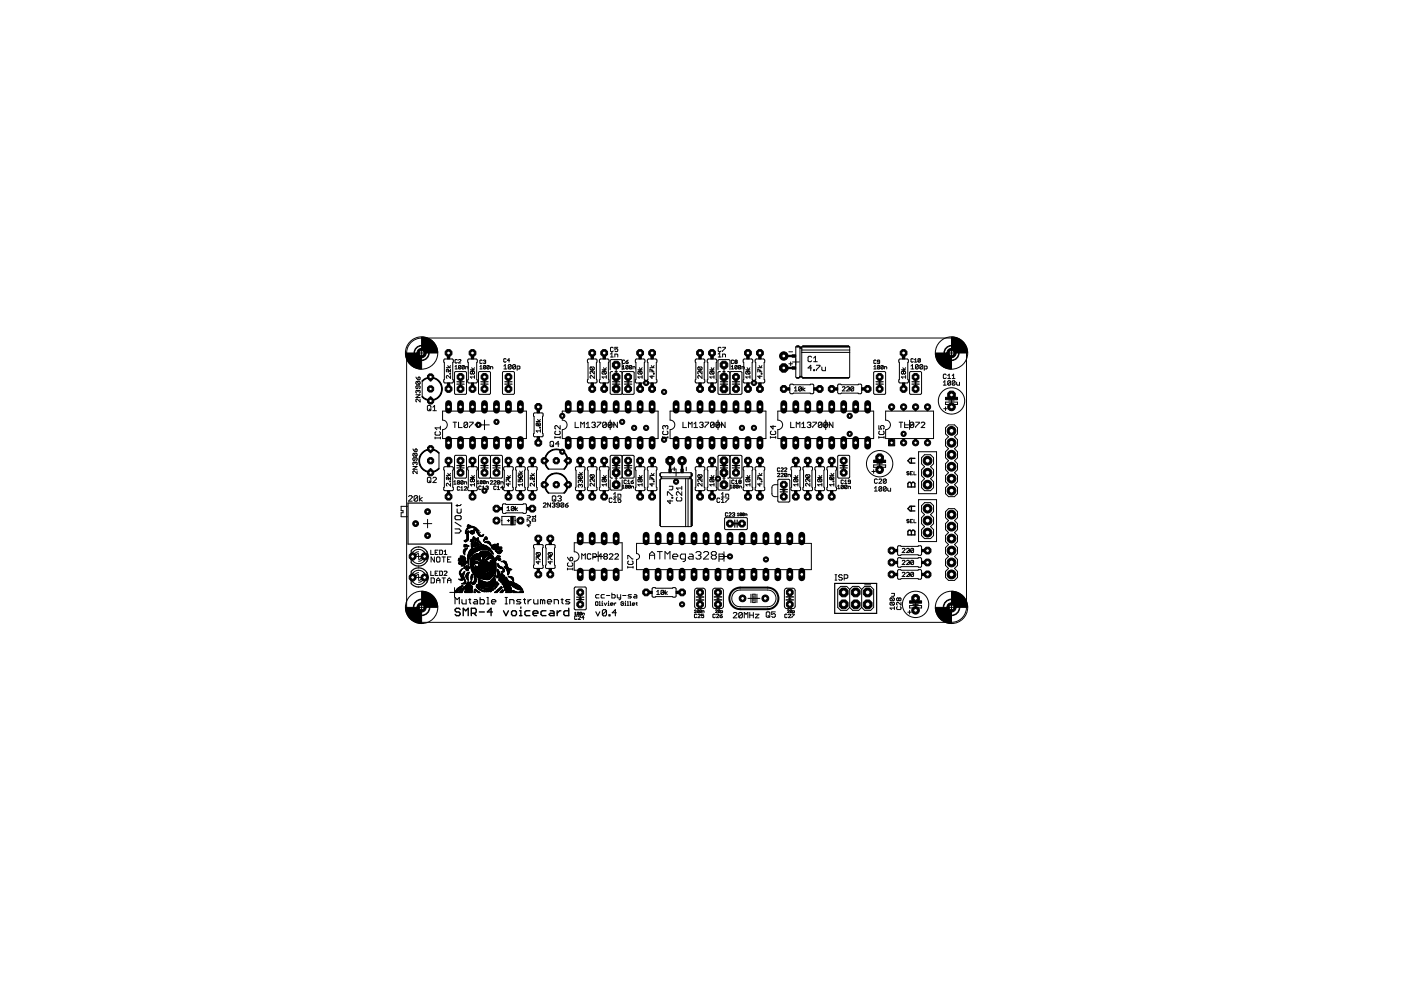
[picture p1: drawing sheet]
<svg xmlns="http://www.w3.org/2000/svg" width="297mm" height="210mm" viewBox="0 0 297 210" stroke-linecap="round" stroke-linejoin="round" font-family="sans-serif">
<g fill="#000" stroke="#000" stroke-width=".25">
<path d="M96.9 81.4h.7zM97.6 99.2h.8zM96.9 99.2h.7zM96.9 98.7h.7zM96.9 80.9h.7zM97.6 80.9h.8zM97.6 81.4h.8zM97.6 98.7h.8zM102.7 99.2h.8zM102 99.2h.7zM102 98.7h.7zM102.7 81.4h.8z"/>
<path d="M102 81.4h.7zM102 80.9h.7zM102.7 98.7h.8zM102.7 80.9h.8zM105.3 99.2h.7zM104.5 99.2h.8zM104.5 98.7h.8zM105.3 98.7h.7zM107.8 81.4h.8zM107 81.4h.8zM107 80.9h.8zM107.8 80.9h.8z"/>
<path d="M129.9 81.4h.7zM130.6 99.2h.8zM129.9 99.2h.7zM129.9 98.7h.7zM129.9 80.9h.7zM130.6 80.9h.8zM130.6 81.4h.8zM130.6 98.7h.8zM132.4 81.4h.8zM132.4 99.2h.8zM132.4 80.9h.8zM133.2 80.9h.7z"/>
<path d="M133.2 81.4h.7zM132.4 98.7h.8zM133.2 98.7h.7zM133.2 99.2h.7zM152.7 81.4h.8zM153.5 99.2h.8zM152.7 99.2h.8zM152.7 98.7h.8zM152.7 80.9h.8zM153.5 80.9h.8zM153.5 81.4h.8zM153.5 98.7h.8z"/>
<path d="M155.3 81.4h.7zM155.3 99.2h.7zM155.3 80.9h.7zM156 80.9h.8zM156 81.4h.8zM155.3 98.7h.7zM156 98.7h.8zM156 99.2h.8zM178.1 99.2h.8zM178.1 98.7h.8zM178.9 98.7h.7zM178.9 99.2h.7z"/>
<path d="M185.7 81.4h.8zM185.7 80.9h.8zM186.5 80.9h.8zM186.5 81.4h.8zM194.1 81.4h.8zM193.4 81.4h.7zM193.4 80.9h.7zM194.1 80.9h.8zM86.5 115.4h9.3zM86.5 106.7v8.7zM87.2 116.7v2.6zM95.8 106.7v8.7z"/>
<path d="M86.5 106.7h9.3zM155.8 111v.8zM155.8 110.3v.7zM156.3 111v.8zM156.3 110.3v.7zM165.4 104.3h.8zM165.4 103.8h.8zM166.2 103.8h.7zM166.2 104.3h.7zM87.2 121.2v2.5zM123 127.1h.8zM122.3 127.1h.7z"/>
<path d="M122.3 126.6h.7zM123 126.6h.8zM177 123.7v6.3zM177 130h8.9zM185.9 123.7v6.3zM177 123.7h8.9z"/>
</g>
<g fill="none" stroke="#000" stroke-width=".21">
<path d="M94.3 76.1l-.2 .3M95.9 76.1l.2 .3M96.6 78.8l-.2 .2M98.7 78.8l.2 .2M99.4 76.1l-.2 .3M100.9 76.1l.3 .3M101.7 78.8l-.2 .2M103.7 78.8l.3 .2M106.8 78.8l-.3 .2M108.8 78.8l.3 .2M124.8 76.1l-.3 .3M126.3 76.1l.3 .3"/>
<path d="M127.3 76.1l-.2 .3M128.9 76.1l.2 .3M129.6 78.8l-.2 .2M129.6 76.2l-.2 .3M131.7 78.8l.2 .2 .3-.2M131.7 76.2l.2 .3M134.2 78.8l.3 .2M135 76.1l-.3 .3M136.5 76.1l.2 .3M137.5 76.1l-.3 .3M139 76.1l.3 .3M147.7 76.1l-.3 .3"/>
<path d="M149.2 76.1l.2 .3M150.2 76.1l-.3 .3M151.7 76.1l.3 .3M152.5 78.8l-.3 .2M152.5 76.2l-.3 .3M154.5 78.8l.3 .2 .2-.2M154.5 76.2l.3 .3M157.1 78.8l.2 .2M157.8 76.1l-.2 .3M159.3 76.1l.3 .3M160.4 76.1l-.3 .3M161.9 76.1l.2 .3"/>
<path d="M185.5 78.8l-.3 .2M187.5 78.8l.3 .2M190.8 76.1l-.2 .3M192.3 76.1l.3 .3M193.1 78.8l-.3 .2M195.1 78.8l.3 .2M93.8 89.1a1.02 1.02 0 0 1 1 1 1.02 1.02 0 0 1-1 1M94.1 80.9l.2 .3M94.3 99l-.2 .2M95.9 99l.2 .2M96.1 80.9l-.2 .3M96.4 83.4l.2 .2"/>
<path d="M96.6 96.5l-.2 .3M98.7 96.5l.2 .3M98.9 83.4l-.2 .2M99.2 80.9l.2 .3M99.4 99l-.2 .2M100.9 99l.3 .2M101.2 80.9l-.3 .3M101.5 83.4l.2 .2M101.7 96.5l-.2 .3M103.7 96.5l.3 .3 .2-.3M104 83.4l-.3 .2M106.3 96.5l.2 .3"/>
<path d="M106.5 83.4l.3 .2M107 99l-.2 .2M108.6 99l.2 .2M109.1 83.4l-.3 .2M109.6 99l-.3 .2M111.1 99l.3 .2M112.1 99l-.2 .2M113.1 92.4l.3 .2M113.4 87.5l-.3 .3M113.6 99l.3 .2M114.9 87.5l.2 .3M115.1 92.4l-.2 .2"/>
<path d="M119.2 89.1a1.02 1.02 0 0 1 1 1 1.02 1.02 0 0 1-1 1M122.3 99l-.3 .2M123.8 99l.2 .2M124.5 80.9l.3 .3M124.8 99l-.3 .2M126.3 99l.3 .2M126.6 80.9l-.3 .3M127.1 80.9l.2 .3M127.3 99l-.2 .2M128.9 99l.2 .2M129.1 80.9l-.2 .3M129.4 83.4l.2 .2"/>
<path d="M129.6 96.5l-.2 .3M131.7 96.5l.2 .3 .3-.3M131.7 83.6l.2-.2 .3 .2M134.2 96.5l.3 .3M134.5 83.4l-.3 .2M134.7 80.9l.3 .3M135 99l-.3 .2M136.5 99l.2 .2M136.7 80.9l-.2 .3M137.2 80.9l.3 .3M137.5 99l-.3 .2M139 99l.3 .2"/>
<path d="M139.3 80.9l-.3 .3M142.1 89.1a1.02 1.02 0 0 1 1 1 1.02 1.02 0 0 1-1 1M147.4 80.9l.3 .3M147.7 99l-.3 .2M149.2 99l.2 .2M149.4 80.9l-.2 .3M149.9 80.9l.3 .3M150.2 99l-.3 .2M151.7 99l.3 .2M152 80.9l-.3 .3M152.2 83.4l.3 .2M152.5 96.5l-.3 .3"/>
<path d="M154.5 96.5l.3 .3 .2-.3M154.5 83.6l.3-.2 .2 .2M157.1 96.5l.2 .3M157.3 83.4l-.2 .2M157.6 80.9l.2 .3M157.8 99l-.2 .2M159.3 99l.3 .2M159.6 80.9l-.3 .3M160.1 80.9l.3 .3M160.4 99l-.3 .2M161.9 99l.2 .2M162.1 80.9l-.2 .3"/>
<path d="M164.9 89.1a1.02 1.02 0 0 1 1 1 1.02 1.02 0 0 1-1 1M167.4 83.2l.3 .3M167.7 81.4l-.3 .3M168 99l-.3 .2M169.5 99l.2 .2M170.5 99l-.3 .2M172 99l.3 .2M172.3 81.4l.2 .3M172.5 83.2l-.2 .3M173 99l-.2 .2M174.6 99l.2 .2M175.6 99l-.3 .2"/>
<path d="M177.1 99l.3 .2M177.6 83.2l.3 .3M177.9 81.4l-.3 .3M177.9 96.5l-.3 .3M179.9 96.5l.2 .3M182.4 81.4l.3 .3M182.7 83.2l-.3 .3M185.2 83.4l.3 .2M187.8 89.1a1.02 1.02 0 0 1 1 1 1.02 1.02 0 0 1-1 1M187.8 83.4l-.3 .2M190.6 80.9l.2 .3M192.6 80.9l-.3 .3"/>
<path d="M192.8 83.4l.3 .2M195.4 83.4l-.3 .2M87.5 118.9a1.54 1.54 0 0 0 2.5 0M88.8 117.4l-.4 .1-.3 .5M88.8 117l-.8 .3-.3 .7M89.4 118l-.3 .5-.3 .1M89.8 118l-.3 .7-.7 .3M89.9 117l.4 1-.4 1M90 117.1a1.53 1.53 0 0 0-2.2-.3 1.53 1.53 0 0 0-.2 2.2M94.1 103.8l.2 .2M96.1 103.8l-.2 .2M96.4 101.1l.2 .3"/>
<path d="M98.9 101.1l-.2 .3M99.2 103.8l.2 .2M101.2 103.8l-.3 .2M101.5 101.1l.2 .3M103.7 101.4l.3-.3 .2 .3M106.5 101.1l-.2 .3M106.5 108.6l.3 .3M106.8 103.8l.2 .2M106.8 106.8l-.3 .3M108.8 103.8l-.2 .2M109.3 103.8l.3 .2M111.4 103.8l-.3 .2"/>
<path d="M111.4 106.8l.2 .3M111.6 108.6l-.2 .3M111.9 103.8l.2 .2M113.4 115.5l-.3 .2M113.9 103.8l-.3 .2M114.9 115.5l.2 .2M115.9 115.5l-.2 .2M117.4 115.5l.3 .2M121.8 117a1.01 1.01 0 0 1 1 1 1.01 1.01 0 0 1-1 1M122 103.8l.3 .2M124 103.8l-.2 .2M124.5 103.8l.3 .2"/>
<path d="M126.6 103.8l-.3 .2M127.1 103.8l.2 .2M129.1 103.8l-.2 .2M129.4 101.1l.2 .3M129.4 103.7l.2 .2M131.7 101.4l.2-.3 .3 .3M131.9 103.7l-.2 .2M134.5 101.1l-.3 .3M134.7 103.8l.3 .2M135 117.4a.62 .62 0 0 1 .6 .6 .62 .62 0 0 1-.6 .6M136.7 103.8l-.2 .2M137.2 103.8l.3 .2"/>
<path d="M139.3 103.8l-.3 .2M147.4 103.8l.3 .2M149.4 103.8l-.2 .2M149.9 103.8l.3 .2M152 103.8l-.3 .2M152.2 101.1l.3 .3M152.2 103.7l.3 .2M153.6 112l.3 .3M153.9 109.7l-.3 .3M154.5 101.4l.3-.3 .2 .3M154.8 103.7l-.3 .2M157.3 101.1l-.2 .3"/>
<path d="M157.6 103.8l.2 .2M158.2 109.7l.3 .3M158.5 112l-.3 .3M159.6 103.8l-.3 .2M160.1 103.8l.3 .2M162.1 103.8l-.2 .2M163.7 104.7l.1 .4 .5 .2M164.3 102.8l-.5 .2-.1 .4M164.9 106.2l.3 .2M165.2 101.6l-.3 .3M167.2 101.6l.2 .3M167.4 106.2l-.2 .2"/>
<path d="M167.7 103.8l.3 .2M169.7 103.8l-.2 .2M170.2 103.8l.3 .2M172.3 103.8l-.3 .2M172.8 103.8l.2 .2M174.8 103.8l-.2 .2M175.3 103.8l.3 .2M177.4 103.8l-.3 .2M177.6 101.1l.3 .3M180.1 101.1l-.2 .3M190.3 117.5l.3 .3M190.6 115.7l-.3 .3"/>
<path d="M190.6 118.2l-.3 .3M195.1 115.7l.3 .3M195.1 118.2l.3 .3M195.4 117.5l-.3 .3M87.5 123.3a1.53 1.53 0 0 0 2.5 0M87.5 121.5a1.52 1.52 0 0 1 2.5 0M87.6 121.5l-.4 .9 .4 1M88.8 121.8l-.4 .1-.3 .5M88.8 121.4l-.8 .3-.3 .7M89.4 122.4l-.3 .6-.3 .1M89.8 122.4l-.3 .7-.7 .3M89.9 121.4l.4 1-.4 1"/>
<path d="M113.1 120.3l.3 .2M115.1 120.3l-.2 .2M115.7 120.3l.2 .2M117.7 120.3l-.3 .2M121.8 129l.2 .3M122 124.5l-.2 .2M124 124.5l.3 .2M124.3 129l-.3 .3M138.3 126.4l.2 .2M138.5 124.6l-.2 .2M143.1 124.6l.2 .2M143.3 126.4l-.2 .2"/>
<path d="M147.3 128.5l.1 .3 .4 .2M147.8 124.7l-.4 .2-.1 .3M149.1 124.7l.3 .1 .2 .4M149.6 128.5l-.2 .4-.3 .1M151.1 128.5l.1 .3 .4 .2M151.6 124.7l-.4 .2-.1 .3M152.9 124.7l.3 .1 .2 .4M153.4 128.5l-.2 .4-.3 .1M156.9 125.1a1.78 1.78 0 0 0-1.8 1.8 1.78 1.78 0 0 0 1.8 1.8M162.8 125.1a1.78 1.78 0 0 1 1.7 1.8 1.78 1.78 0 0 1-1.7 1.8M166.3 128.5l.1 .3 .4 .2M166.8 124.7l-.4 .2-.1 .3"/>
<path d="M168.1 124.7l.3 .1 .2 .4M168.6 128.5l-.2 .4-.3 .1M190.3 120l.3 .3M190.3 122.6l.3 .2M190.6 120.8l-.3 .2M195.1 120.8l.3 .2M195.4 120l-.3 .3M195.4 122.6l-.3 .2"/>
<circle cx="89.4" cy="74.8" r="3.4"/>
<circle cx="89.4" cy="74.8" r="1.61"/>
<circle cx="201.7" cy="74.8" r="3.4"/>
<circle cx="201.7" cy="74.8" r="1.61"/>
<circle cx="186.5" cy="98.3" r="2.79"/>
<circle cx="201.7" cy="85" r="2.79"/>
<circle cx="89.4" cy="128.8" r="3.4"/>
<circle cx="89.4" cy="128.8" r="1.76"/>
<circle cx="194.1" cy="128.1" r="2.79"/>
<circle cx="201.7" cy="128.8" r="3.4"/>
<circle cx="201.7" cy="128.8" r="1.76"/>
</g>
<g fill="#000" stroke="#000" stroke-width=".21">
<path d="M88.2 79.9l.1 .3zM88.6 74.8h1.6zM88.8 79.9l-.2 .2zM88.8 79.9h.1zM89.4 74v1.7zM94.1 76.4v.4zM94.1 76.8l.1 .1zM94.2 76.9v3.5zM94.6 79.8v.3zM94.6 78.4v.3zM94.6 78.7l.2 .2zM94.8 79.6l-.2 .2z"/>
<path d="M94.8 78.3l-.2 .1zM94.8 78.7h.6zM94.8 79.6h.1zM94.8 78.3h.1zM95.1 78.4v.5zM94.9 77.5l.3 .5zM95.4 79.2v.1zM95.4 79.2h.1zM95.5 79.6v.6zM95.4 79.3h.1zM95.5 79.2v.1zM95.5 78.3v.6z"/>
<path d="M94.9 78.3l.6 .6zM94.6 78h.9zM95.5 77.5l-.3 .5zM94.3 76.1h1.6zM96 76.9l.1-.1zM96 76.9v3.5zM96.1 76.4v.4zM96.5 76.3v.5zM96.5 76.8l.1 .2zM96.7 77.5l-.2 .2zM96.5 78.2h.5zM96.6 76.2l-.1 .1z"/>
<path d="M96.6 77h.2zM96.6 78.8h2.1zM96.7 77.5v.7zM96.6 76.2h.2zM96.8 77l.2-.2zM96.8 76.2l.2 .1zM97.2 77l.5-.5zM97.2 77.6v.5zM97.3 77.5l-.1 .1zM97.2 78.1l.5-.5zM97.3 76.2l-.1 .1zM97.3 77.5h.3z"/>
<path d="M97.2 78.1l.1 .1zM97.3 76.2h.3zM97.6 77.5l.1 .1zM97.3 78.2h.3zM97.2 77h.5zM97.7 76.3v.2zM97.6 76.2l.1 .1zM97.7 77.6v.5zM97.6 78.2l.1-.1zM98 77.6v.5zM98 77.6l.1-.1zM98 78.1l.4-.5z"/>
<path d="M98.1 77.5h.2zM98 78.1l.1 .1zM98.3 77.5l.1 .1zM98.1 78.2h.2zM98.4 77.6v.5zM98.4 78.1l-.1 .1zM98.7 77.7v.5zM98.7 77.7h.4zM98.9 79v4.4zM99.1 77.7l.1 .2zM99.2 76.4v.4zM99.2 77.9v.3z"/>
<path d="M99.2 76.8l.1 .1zM99.4 76.1h1.5zM99.7 79.9h.9zM99.7 78.9v.3zM99.7 78.9l.2-.2zM99.7 79.2l.2 .1zM99.9 78.7h.1zM99.9 78.7h.5zM100 78.7l.2 .2zM99.9 79.3h.1zM100.3 78.7l-.1 .2zM100.2 79.2l-.2 .1z"/>
<path d="M100.2 78.9v.3zM100.2 78.4v.5zM100.3 78.7h.2zM100.2 79.2l.1 .1zM100 78l.3 .4zM100.5 78.7l.1 .2zM100.3 79.3h.2zM100.6 78.9v.3zM100.6 79.2l-.1 .1zM99.7 78.4h.9zM100.6 78l-.3 .4zM101.1 76.9l.1-.1z"/>
<path d="M101.2 76.4v.4zM101.7 76.5v.5zM101.7 77l.2 .1zM102 77.5l-.3 .2zM101.7 78.2h.5zM101.9 76.3l-.2 .2zM101.9 77.1h.2zM102 77.5v.7zM101.9 76.3h.2zM102.1 77.1l.1-.1zM102.1 76.3l.1 .2zM102.5 76.5l.1-.2z"/>
<path d="M102.5 77.6v.5zM102.5 77.6l.1-.1zM102.5 78.1l.5-.5zM102.6 76.3h.2zM102.5 77l.1 .1zM102.6 77.5h.2zM102.5 78.1l.1 .1zM102.8 76.3l.2 .2zM102.7 76.7h.1zM102.8 76.7l.2 .2zM102.6 77.1h.2zM102.8 77.5l.2 .1z"/>
<path d="M102.6 78.2h.2zM103 76.5v.1zM102.8 76.7l.2-.1zM103 77l-.2 .1zM103 77.6v.5zM103 78.1l-.2 .1zM103.2 77.6v.5zM103.2 77.6l.2-.1zM103.2 78.1l.5-.5zM103.4 77.5h.2zM103.2 78.1l.2 .1zM103.6 77.5l.1 .1z"/>
<path d="M103.4 78.2h.2zM103.7 77.6v.5zM103.7 78.1l-.1 .1zM101.7 78.8h2zM104 79v4.4zM104 77.7v.5zM104 77.7h.4zM104.4 77.7l.1 .2zM104.5 77.9v.3zM106.8 76.2v.5zM106.8 76.7l.1 .1zM107.1 77.3l-.3 .3z"/>
<path d="M106.8 78.2h.6zM106.8 76.2l.1-.1zM106.9 76.8h.3zM107.1 77.3v.9zM106.9 76.1h.3zM107.2 76.8l.1-.1zM107.2 76.1l.1 .1zM107.6 76.4h.5zM107.8 77.5v.6zM107.9 77.3l-.1 .2zM107.8 78.1l.6-.6zM107.9 77.3h.3z"/>
<path d="M107.8 78.1l.1 .1zM107.9 76.1v.7zM107.9 76.1l-.3 .3zM108.2 77.3l.2 .2zM107.9 78.2h.3zM108.4 77.5v.6zM108.4 78.1l-.2 .1zM108.7 77.5v.6zM108.7 77.5l.2-.2zM108.7 78.1l.6-.6zM106.8 78.8h2zM108.9 77.3h.3z"/>
<path d="M108.7 78.1l.2 .1zM109.1 79v4.4zM109.2 77.3l.1 .2zM108.9 78.2h.3zM109.3 77.5v.6zM109.3 78.1l-.1 .1zM109.6 77.6v.9zM109.6 77.6h.5zM110.1 77.6l.1 .2zM109.6 78.2h.5zM110.2 77.8v.3zM110.2 78.1l-.1 .1z"/>
<path d="M124.5 76.4v.4zM124.5 76.8l.2 .1zM124.8 76.1h1.5zM125.1 79.8v.3zM125.1 78.9v.3zM125.1 79.2l.2 .1zM125.1 78v.3zM125.1 78l.2-.2zM125.3 79.6l-.2 .2zM125.3 78.7l-.2 .2zM125.1 78.3l.2 .1zM125.3 77.8h.6z"/>
<path d="M125.3 78.7h.5zM125.3 79.6h.1zM125.3 78.7h.1zM125.6 78.4v.5zM125.3 78.4h.6zM125.9 77.8l.1 .2zM125.3 77.8l.6 .6zM126 79.6v.6zM126 78.7v.6zM125.4 78.7l.6 .6zM126 78v.3zM126 78.3l-.1 .1z"/>
<path d="M126.4 76.9l.2-.1zM126.6 76.4v.4zM127.1 76.4v.4zM127.1 76.8l.1 .1zM127.3 76.1h1.6zM127.7 79.9h.8zM127.7 78.9v.3zM127.7 78.9l.1-.2zM127.7 79.2l.1 .1zM127.8 78.7h.6zM128.1 78.4v.5zM128 78l.2 .4z"/>
<path d="M127.8 79.3h.6zM128.4 78.7l.1 .2zM127.8 78.7l.6 .6zM128.5 78.9v.3zM128.5 79.2l-.1 .1zM127.7 78.4h.8zM128.5 78l-.3 .4zM129 76.9l.1-.1zM129.1 76.4v.4zM129.4 76.5v1.9zM129.4 73.8v.6zM129.4 74.4l.2 .1z"/>
<path d="M129.4 75.1l.3-.3zM129.4 75.7h.6zM129.6 73.6l-.2 .2zM129.6 74.5h.3zM129.6 76.2h2.1zM129.6 78.8h.3zM129.7 74.8v.9zM129.6 73.6h.3zM129.9 74.5l.1-.1zM129.9 73.6l.1 .2zM130.4 73.6v.5zM130.4 74.1l.3-.2z"/>
<path d="M130.4 75.1v.6zM130.4 75.1h.4zM130.4 78.8h.5zM130.4 74.4l.1 .1zM130.6 78.4v.5zM130.6 77.9v.5zM130.6 78.9v.5zM130.7 73.9h.1zM130.8 73.9l.2 .2zM130.5 74.5h.3zM130.8 75.1l.2 .1zM130.4 73.6h.6z"/>
<path d="M131 74.1v.3zM130.8 74.5l.2-.1zM131 75.2v.5zM131.4 78.8h.3zM131.9 79v4.4zM131.9 76.5v1.9zM132 76.5v.5zM132 77l.1 .1zM132 77.7l.2-.2zM132 78.2h.4zM132 76.5l.1-.2zM132.1 77.1h.2z"/>
<path d="M132.2 78.8h2zM132.2 77.5v.7zM132.1 76.3h.2zM132.3 77.1l.1-.1zM132.3 76.3l.1 .2zM132.7 76.7v.3zM132.7 77l.1 .1zM132.7 77.6v.5zM132.8 77.5l-.1 .1zM132.7 78.1l.5-.5zM132.8 77.1h.3zM132.8 77.5h.3z"/>
<path d="M132.7 78.1l.1 .1zM132.9 76.5l-.2 .2zM133.2 77l-.1 .1zM132.7 76.7h.4zM133.1 77.5l.1 .1zM132.8 78.2h.3zM132.9 76.5l.3-.2zM133.1 76.7l.1 .2zM133.2 77.6v.5zM133.2 78.1l-.1 .1zM133.5 77.6v.5zM133.6 77.5l-.1 .1z"/>
<path d="M133.5 78.1l.4-.5zM133.6 77.5h.2zM133.5 78.1l.1 .1zM133.8 77.5l.1 .1zM133.6 78.2h.2zM133.9 77.6v.5zM133.9 78.1l-.1 .1zM134.2 77.7v.5zM134.2 77.7h.4zM134.5 79v4.4zM134.6 77.7l.1 .2zM134.7 77.9v.3z"/>
<path d="M134.7 76.4v.4zM134.7 76.8l.1 .1zM135 76.1h1.5zM135.3 79.9h.8zM135.3 78.9v.3zM135.3 78.9l.1-.2zM135.3 79.2l.1 .1zM135.4 78.7h.6zM135.5 78.7h.5zM135.7 78.4v.5zM135.6 78l.2 .4zM135.4 79.3h.6z"/>
<path d="M136 78.7l.1 .2zM135.4 78.7l.6 .6zM136.1 78.9v.3zM136.1 79.2l-.1 .1zM135.3 78.4h.8zM136.1 78l-.3 .4zM136.6 76.9l.1-.1zM136.7 76.4v.4zM137.2 76.4v.4zM137.2 76.8l.2 .1zM137.5 76.1h1.5zM137.8 79.8l.4 .4z"/>
<path d="M137.8 78.3v.6zM137.8 78.3h.1zM137.9 78.3l.6 .6zM138 78.7h.5zM138.3 78.4v.5zM138.1 77.5l.3 .5zM138.5 79.2v.1zM138.5 79.2h.2zM138.5 78.9h.2zM137.8 79.8h.9zM138.5 79.3h.2zM138.7 79.2v.1z"/>
<path d="M137.8 78h.9zM138.7 77.5l-.3 .5zM139.1 76.9l.2-.1zM139.3 76.4v.4zM147.4 76.4v.4zM147.4 76.8l.1 .1zM147.7 76.1h1.5zM148 79.8v.3zM148 78.9v.3zM148 79.2l.1 .1zM148 78v.3zM148 78l.1-.2z"/>
<path d="M148.1 79.6l-.1 .2zM148.1 78.7l-.1 .2zM148 78.3l.1 .1zM148.1 77.8h.6zM148.2 78.7h.5zM148.1 79.6h.2zM148.1 78.7h.2zM148.4 78.4v.5zM148.1 78.4h.6zM148.7 77.8l.1 .2zM148.1 77.8l.6 .6zM148.8 79.6v.6z"/>
<path d="M148.8 78.7v.6zM148.3 78.7l.5 .6zM148.8 78v.3zM148.8 78.3l-.1 .1zM149.3 76.9l.1-.1zM149.4 76.4v.4zM149.9 76.4v.4zM149.9 76.8l.2 .1zM150.2 76.1h1.5zM150.5 79.9h.9zM150.5 78.9v.3zM150.5 78.9l.1-.2z"/>
<path d="M150.5 79.2l.1 .1zM150.6 78.7h.6zM150.7 78.7h.5zM151 78.4v.5zM150.8 78l.3 .4zM150.6 79.3h.6zM151.2 78.7l.2 .2zM150.6 78.7l.6 .6zM151.4 78.9v.3zM151.4 79.2l-.2 .1zM150.5 78.4h.9zM151.4 78l-.3 .4z"/>
<path d="M151.8 76.9l.2-.1zM152 76.4v.4zM152.2 76.5v1.9zM152.3 73.8v.6zM152.3 74.4l.1 .1zM152.3 75.1l.3-.3zM152.3 75.7h.6zM152.4 73.6l-.1 .2zM152.4 74.5h.3zM152.5 76.2h2zM152.5 78.8h.2zM152.6 74.8v.9z"/>
<path d="M152.4 73.6h.3zM152.7 74.5l.2-.1zM152.7 73.6l.2 .2zM153.2 73.6h.6zM153.2 74.4v.1zM153.2 75.1v.6zM153.2 75.1h.5zM153.2 78.8h.6zM153.5 78.4v.5zM153.5 77.9v.5zM153.5 78.9v.5zM153.7 75.1l.1 .1z"/>
<path d="M153.8 73.6v.2zM153.8 73.8l-.6 .6zM153.8 75.2v.5zM154.3 78.8h.2zM154.8 79v4.4zM154.8 76.5v1.9zM155 78.8h2.1zM155 76.5v.5zM155 77l.2 .1zM155 77.7l.3-.2zM155 78.2h.6zM155.2 76.3l-.2 .2z"/>
<path d="M155.2 77.1h.2zM155.3 77.5v.7zM155.2 76.3h.2zM155.4 77.1l.2-.1zM155.4 76.3l.2 .2zM155.8 76.5l.1-.2zM155.8 76.9l.1-.2zM155.8 76.5v.1zM155.8 77.6v.5zM155.8 77.6l.1-.1zM155.8 78.1l.5-.5zM155.9 76.3h.3z"/>
<path d="M155.8 77l.1 .1zM155.8 76.6l.1 .1zM155.9 76.7h.3zM155.9 77.5h.3zM155.8 78.1l.1 .1zM156.2 76.3l.1 .2zM156.2 76.7l.1 .2zM155.9 77.1h.3zM156.2 77.5l.1 .1zM155.9 78.2h.3zM156.3 76.5v.1zM156.3 76.6l-.1 .1z"/>
<path d="M156.3 77l-.1 .1zM156.3 77.6v.5zM156.3 78.1l-.1 .1zM156.5 77.6v.5zM156.5 77.6l.2-.1zM156.5 78.1l.5-.5zM156.7 77.5h.2zM156.5 78.1l.2 .1zM156.9 77.5l.1 .1zM156.7 78.2h.2zM157 77.6v.5zM157 78.1l-.1 .1z"/>
<path d="M157.3 79v4.4zM157.3 77.7v.5zM157.3 77.7h.4zM157.6 76.4v.4zM157.7 77.7l.1 .2zM157.6 76.8l.1 .1zM157.8 77.9v.3zM157.8 76.1h1.5zM158.1 79.9h.9zM158.1 78.9v.3zM158.1 78.9l.2-.2zM158.1 79.2l.2 .1z"/>
<path d="M158.3 78.7h.6zM158.3 78.7h.5zM158.6 78.4v.5zM158.4 78l.3 .4zM158.3 79.3h.6zM158.9 78.7l.1 .2zM158.3 78.7l.6 .6zM159 78.9v.3zM159 79.2l-.1 .1zM158.1 78.4h.9zM159 78l-.3 .4zM159.5 76.9l.1-.1z"/>
<path d="M159.6 76.4v.4zM160.1 76.4v.4zM160.1 76.8l.1 .1zM160.4 76.1h1.5zM160.7 79.8l.4 .4zM160.7 78.3v.6zM160.7 78.3h.1zM160.8 78.3l.6 .6zM160.9 78.7h.5zM161.1 78.4v.5zM161 77.5l.2 .5zM161.4 79.2v.1z"/>
<path d="M161.4 79.2h.1zM161.4 78.9h.1zM160.7 79.8h.8zM161.4 79.3h.1zM161.5 79.2v.1zM160.7 78h.8zM161.5 77.5l-.3 .5zM162 76.9l.1-.1zM162.1 76.4v.4zM167.3 74.6h.7zM167.3 77.1h.7zM167.6 76.8v.7z"/>
<path d="M168 76.8h1.4zM168.7 73.6v6.3zM168.7 73.6h.9zM168.7 79.9l.1 .2zM168.7 76.1v1.3zM169 73.3l-.3 .3zM169 73.3h.4zM169.4 73.3l.2 .3zM169.6 73.6v.2zM169.6 73.8h.4zM169.6 73.6h.4zM169.6 73.8v6z"/>
<path d="M169.6 79.9h.4zM169.6 79.8h.4zM170 73.6l.2-.3zM170 73.6v.2zM170 73.6h10.1zM170 73.8v.4zM170 74.2v.5zM170 74.7v5.1zM170 79.9l.1 .2zM170 74.2h10.1zM170 74.7h10.1zM170.2 73.3h9.7z"/>
<path d="M171.3 75.7v.8zM171.3 76.5l.2 .2zM171.3 78h.8zM171.5 75.5l-.2 .2zM171.5 76.7h.4zM171.5 75.5h.4zM171.9 76.7l.2-.2zM171.9 77.4v1.2zM171.9 77.4l-.6 .6zM171.9 75.5l.2 .2zM172.5 75.9l.4-.4zM172.5 76.7h.8z"/>
<path d="M172.5 78.4v.2zM172.5 78.4h.2zM172.7 78.4v.2zM172.5 78.6h.2zM172.9 75.5v1.2zM173.1 77.4h.7zM173.1 78.4v.2zM173.8 77.4v.2zM173.8 77.6l-.7 .8zM174.2 77.8v.6zM174.2 78.4l.2 .2zM174.4 78.6h.6z"/>
<path d="M175 77.8v.8zM179.9 73.3l.2 .3zM180.1 73.6v.6zM180.1 74.2v.5zM180.1 74.7v5.2zM180.1 79.9l-.1 .2zM185.3 76.5v.5zM185.3 77l.1 .1zM185.3 77.7l.2-.2zM185.3 78.2h.5zM185.4 76.3l-.1 .2zM185.4 77.1h.2z"/>
<path d="M185.5 78.8h2zM185.5 77.5v.7zM185.4 76.3h.2zM185.6 77.1l.2-.1zM185.6 76.3l.2 .2zM186 77l.1 .1zM186 76.5v.1zM186 76.6l.1 .1zM186 77.6v.5zM186 77.6l.1-.1zM186 78.1l.5-.5zM186.1 77.1h.3z"/>
<path d="M186 76.5l.1-.2zM186.1 76.7h.4zM186.1 77.5h.3zM186 78.1l.1 .1zM186.5 77l-.1 .1zM186.1 76.3h.3zM186.4 77.5l.1 .1zM186.1 78.2h.3zM186.5 76.5v.5zM186.4 76.3l.1 .2zM186.5 77.6v.5zM186.5 78.1l-.1 .1z"/>
<path d="M186.8 77.6v.5zM186.9 77.5l-.1 .1zM186.8 78.1l.5-.5zM186.9 77.5h.2zM186.8 78.1l.1 .1zM187.1 77.5l.2 .1zM186.9 78.2h.2zM187.3 77.6v.5zM187.3 78.1l-.2 .1zM187.5 77.7v.5zM187.5 77.7h.4zM187.8 79v4.4z"/>
<path d="M187.9 77.7l.1 .2zM188 77.9v.3zM190.6 76.4v.4zM190.6 76.8l.1 .1zM190.7 76.9v3.5zM191.1 79.9h.9zM191.1 78.9v.3zM191.1 78.9l.2-.2zM191.1 79.2l.2 .1zM191.3 78.7h.1zM191.3 78.7h.5zM191.4 78.7l.2 .2z"/>
<path d="M191.3 79.3h.1zM191.6 78.9l.1-.2zM191.6 79.2l-.2 .1zM191.6 78.9v.3zM191.6 78.4v.5zM191.7 78.7h.2zM191.6 79.2l.1 .1zM191.4 78l.3 .4zM191.9 78.7l.1 .2zM191.7 79.3h.2zM192 78.9v.3zM192 79.2l-.1 .1z"/>
<path d="M191.1 78.4h.9zM192 78l-.3 .4zM190.8 76.1h1.5zM192.5 76.9l.1-.1zM192.5 76.9v3.5zM192.6 76.4v.4zM193.1 76.2v.5zM193.1 76.7l.2 .1zM193.1 77.6l.4-.3zM193.1 78.2h.7zM193.1 76.2l.2-.1zM193.3 76.8h.2z"/>
<path d="M193.5 77.3v.9zM193.3 76.1h.2zM193.5 76.8l.1-.1zM193.5 76.1l.1 .1zM193.9 76.3l.2-.2zM193.9 76.8h.5zM194.1 77.5v.6zM194.2 77.3l-.1 .2zM194.1 78.1l.6-.6zM194.1 76.1v.7zM194.2 77.3h.3zM194.1 78.1l.1 .1z"/>
<path d="M194.5 77.3l.2 .2zM194.2 78.2h.3zM194.6 76.2v.5zM194.6 76.2l.2-.1zM195.1 76.2l-.5 .5zM194.7 77.5v.6zM194.7 78.1l-.2 .1zM194.8 76.1h.2zM194.6 76.7l.2 .1zM195 76.1l.1 .1zM194.8 76.8h.2zM195 77.5v.6z"/>
<path d="M195.2 77.3l-.2 .2zM195 78.1l.6-.6zM193.1 78.8h2zM195.1 76.2v.5zM195 76.8l.1-.1zM195.2 77.3h.3zM195 78.1l.2 .1zM195.4 79v4.4zM195.5 77.3l.1 .2zM195.2 78.2h.3zM195.6 77.5v.6zM195.6 78.1l-.1 .1z"/>
<path d="M196 77.6v.9zM196 77.6h.4zM196.4 77.6l.2 .2zM196 78.2h.4zM196.6 77.8v.3zM196.6 78.1l-.2 .1zM200 79.5v.6zM200.2 79.3l-.2 .2zM200.2 79.3h.3zM200.5 79.3l.1 .2zM200.9 74.8h1.6zM200.9 79.7l.4-.4z"/>
<path d="M201.3 79.3v1zM201.7 74v1.7zM202.2 79.3l-.3 .4zM202.2 79.3v1zM87.5 100v.3zM87.5 99.5l.9-.6zM87.5 98.1v.3zM87.5 98.1l.2-.1zM87.5 97.2v.3zM87.5 97.5l.2 .1zM87.5 96.3v.3zM87.5 96.3l.2-.2z"/>
<path d="M87.5 95.2l.2 .3zM87.5 100l.2-.2zM87.5 98.4l.2 .2zM87.7 98h.1zM87.7 97l-.2 .2zM87.7 97.6h.1zM87.5 96.6l.2 .1zM87.7 96.1h.6zM87.7 95.5l.3 .3zM87.7 99.8h.1zM87.8 98l.2 .1zM87.8 97.6l.2-.1z"/>
<path d="M88 98.1v.2zM88 98.1l.1-.1zM88 97v.5zM88 95.8h.3zM88 95.3v.5zM88.1 98h.2zM88.1 95.2l-.1 .1zM88.2 84.8v.3zM88.2 85.1l.1 .1zM88.2 84.3l.9-.6zM88.2 82.9v.3zM88.2 82.9l.1-.1z"/>
<path d="M88.2 82v.3zM88.2 82.3l.1 .1zM88.2 81v.3zM88.2 81l.1-.1zM88.3 98l.1 .1zM88.3 97.6l.1-.1zM87.7 97h.6zM87.7 96.7h.6zM88.3 96.1l.1 .2zM87.7 96.1l.6 .6zM88.3 95.8l.1-.2zM88.1 95.2h.2z"/>
<path d="M88.3 84.6l-.1 .2zM88.2 83.2l.1 .2zM88.3 82.8h.2zM88.3 81.8l-.1 .2zM88.3 82.4h.2zM88.2 81.3l.1 .2zM88.3 80.9h.6zM88.3 80.2l.3 .3zM88.4 99.8v.6zM87.5 99.5h.9zM87.5 98.9h.9zM88.4 98.1v.3z"/>
<path d="M88.4 98.4l-.1 .2zM88.4 97.2v.3zM88.3 97l.1 .2zM88.4 96.3v.3zM88.4 96.6l-.1 .1zM88.4 95.3v.3zM88.3 95.2l.1 .1zM88.3 84.6h.2zM88.5 82.8l.1 .1zM88.5 82.4l.1-.1zM88.6 82.9v.2zM88.6 82.9l.2-.1z"/>
<path d="M88.6 81.8v.5zM88.6 80.5h.3zM88.6 80.1v.4zM88.8 82.8h.1zM88.9 82.8l.2 .1zM88.9 82.4l.2-.1zM88.3 81.8h.6zM88.3 81.5h.6zM88.9 80.9l.2 .1zM88.3 80.9l.6 .6zM88.9 80.5l.2-.1zM89.1 84.6v.6z"/>
<path d="M88.5 84.6l.6 .6zM88.2 84.3h.9zM88.2 83.7h.9zM89.1 82.9v.3zM89.1 83.2l-.2 .2zM89.1 82v.3zM88.9 81.8l.2 .2zM89.1 81v.3zM89.1 81.3l-.2 .2zM89.1 80.1v.3zM88.9 79.9l.2 .2zM89.5 80.8v3.3z"/>
<path d="M90.6 86.1v.8zM90.8 86l-.2 .1zM90.8 86h.4zM90.6 86.9l.2 .2zM90.8 82.5h.9zM90.8 97.7h.9zM91 86.7l.4 .4zM91.2 86l.2 .1zM90.8 87.1h.4zM91.3 82v.9zM91.3 97.3v.8zM91.4 86.1v.8z"/>
<path d="M91.4 86.9l-.2 .2zM92.1 86l-.3 .3zM91.8 87.1h.7zM92.1 86v1.1zM92.2 92.7v.3zM92.2 91.7v.4zM92.2 92.1l.2 .2zM92.2 90.7h1.2zM92.4 91.5l-.2 .2zM92.4 92.3h.8zM92.2 90.7l.4 .4zM93.1 96.1v3.2z"/>
<path d="M93.2 92.3l.2-.2zM93.4 92.7v.3zM92.2 92.9h1.2zM93.4 91.7v.4zM93.2 91.5l.2 .2zM93.4 90.4v.7zM93.8 93h17.8zM93.8 87.2v1.9zM93.8 91.1v1.9zM94.1 80.6v.3zM94.1 99.2v.4zM94.2 80.4l-.1 .2z"/>
<path d="M94.1 99.6l.1 .1zM94.3 99h1.6zM94.6 80.1l.2 .1zM94.9 79.6l.6 .6zM94.3 81.2h1.6zM96 80.4l.1 .2zM96 99.7l.1-.1zM96.1 89.5h.7zM96.1 80.6v.3zM96.1 99.2v.4zM96.4 79v4.4zM96.4 89.5v1.2z"/>
<path d="M96.6 83.6h2.1zM97.2 89.5v1.2zM97.2 90.7h.8zM97.4 99h.5zM97.4 81.2h.5zM97.6 99.2v.1zM97.6 98.6v.1zM97.6 80.8v.1zM97.6 81.4v.2zM97.6 99.3v.4zM97.6 98.2v.4zM97.6 80.4v.4z"/>
<path d="M97.6 81.6v.4zM97.6 98.7v.5zM97.6 80.9v.6zM98.4 89.7v.8zM98.4 89.7l.2-.2zM98.4 90.5l.7-.8zM98.6 89.5h.4zM98.4 90.5l.2 .2zM96.6 96.5h2.1zM98.9 96.8v4.3zM99 89.5l.1 .2zM98.6 90.7h.4z"/>
<path d="M99.1 89.7v.8zM99.1 90.5l-.1 .2zM99.2 80.6v.3zM99.2 99.2v.4zM99.3 80.4l-.1 .2zM99.3 76.9v3.5zM99.2 99.6l.1 .1zM99.3 99.7v3.6zM99.4 81.2h1.5zM99.5 89.5h.8zM99.5 90.5v.2zM99.7 79.9l.3 .3z"/>
<path d="M100.3 89.5v.2zM100.3 89.7l-.8 .8zM100.6 79.6v.6zM100.7 90.1h.8zM99.4 99h1.5zM101.1 80.4l.1 .2zM101.1 76.9v3.5zM101.1 99.7l.1-.1zM101.1 99.7v3.6zM101.2 80.6v.3zM101.2 99.2v.4zM101.3 89.5v1.2z"/>
<path d="M101.3 89.5l-.6 .6zM101.5 79v4.4zM101.7 90.1h2zM102.4 99h.6zM102.4 81.2h.6zM102.7 99.2v.1zM102.7 98.6v.1zM102.7 81.4v.2zM102.7 80.8v.1zM102.7 99.3v.4zM102.7 98.2v.4zM102.7 81.6v.4z"/>
<path d="M102.7 80.4v.4zM102.7 89.1v2zM102.7 98.7v.5zM102.7 80.9v.6zM101.7 96.5h2zM101.7 83.6h2zM104 96.8v4.3zM105 99h.5zM105.3 99.2v.1zM105.3 98.6v.1zM105.3 99.3v.4zM105.3 98.2v.4z"/>
<path d="M105.3 98.7v.5zM104.2 96.5h2.1zM106.5 96.8v4.3zM106.5 79v4.4zM106.8 99.2v.4zM106.8 99.6l.1 .1zM106.9 99.7v3.6zM107.5 81.2h.6zM107.8 81.4v.2zM107.8 80.8v.1zM107.8 81.6v.4zM107.8 80.4v.4z"/>
<path d="M107.8 80.9v.6zM107 99h1.6zM108.7 99.7l.1-.1zM108.7 99.7v3.6zM108.8 99.2v.4zM106.8 83.6h2zM109.3 99.2v.4zM109.3 99.6l.2 .1zM109.5 99.7v3.6zM110.8 99.9l-.3 .4zM109.6 99h1.5zM111.2 99.7l.2-.1z"/>
<path d="M111.2 99.7v3.6zM111.4 99.2v.4zM93.8 87.2h17.8zM111.6 87.2v5.8zM111.9 99.2v.4zM111.9 99.6l.1 .1zM112.1 99h1.5zM113.1 87.8v.4zM113.1 92v.4zM113.1 88.2l.1 .1zM113.2 91.9l-.1 .1zM113.2 88.3v3.6z"/>
<path d="M113.4 87.5h1.5zM113.4 92.6h1.5zM113.7 91.4h.9zM113.7 89.8v.3zM113.7 89.8l.1-.1zM113.7 99.7l.2-.1zM113.7 90.1l.1 .2zM113.8 89.7h.6zM113.9 99.2v.4zM113.9 90.1h.5zM113.7 91.4l.3 .3zM114.1 89.8v.5z"/>
<path d="M114 88.9l.3 .5zM114.4 90.6v.1zM114.4 90.6h.2zM113.8 90.3h.6zM114.4 89.7l.2 .1zM113.8 89.7l.6 .6zM114.6 91.1v.6zM114.4 90.7h.2zM114.6 90.6v.1zM114.6 89.8v.3zM114.6 90.1l-.2 .2zM113.7 89.4h.9z"/>
<path d="M114.6 88.9l-.3 .5zM115 88.3l.1-.1zM115 91.9l.1 .1zM115 88.3v3.6zM115.1 87.8v.4zM115.1 92v.4zM116.3 99.5h3.3zM116.6 93.8v.7zM116.6 93.8l.2-.2zM116.8 93.6h.4zM116.6 94.5l.2 .2zM117 94.3l.4 .4z"/>
<path d="M117.2 93.6l.2 .2zM116.8 94.7h.4zM117.4 93.8v.7zM117.4 94.5l-.2 .2zM117.5 97.7h.9zM117.6 92.5v.4zM117.6 91.6v.3zM117.6 91.9l.2 .2zM117.6 90.4v.4zM117.6 90.8l.2 .2zM117.8 94.1h.7zM117.8 91.4l-.2 .2z"/>
<path d="M117.8 92.1h.8zM117.6 90.4l.2-.2zM117.9 97.3v.8zM117.8 90.2h.2zM118.4 93.6v1.1zM117.8 94.1l.6-.5zM118.8 91.9l-.2 .2zM118.8 92.5v.4zM117.6 92.7h1.2zM118.8 91.6v.3zM118.6 91.4l.2 .2zM118.8 90.2v.8z"/>
<path d="M118 90.2l.8 .8zM119.2 93h20.3zM119.2 87.2v1.9zM119.2 91.1v1.9zM121.9 89.5v1.2zM121.9 90.7h.8zM122 99.2v.4zM122 99.6l.1 .1zM122.1 99.7v3.6zM123.1 89.5v1.2zM123.1 89.5l.4 .4zM123.5 89.9l.4-.4z"/>
<path d="M122.3 99h1.5zM123.9 89.5v1.2zM123.9 99.7l.1-.1zM123.9 99.7v3.6zM124 99.2v.4zM124.3 89.9l.4-.4zM124.3 90.7h.8zM124.5 99.2v.4zM124.5 80.6v.3zM124.5 99.6l.2 .1zM124.7 99.7v3.6zM124.7 80.4l-.2 .2z"/>
<path d="M124.7 76.9v3.5zM124.7 89.5v1.2zM124.8 81.2h1.5zM125.1 80.1l.2 .1zM125.5 89.7l.1-.2zM125.6 89.5h.4zM125.5 90.5l.1 .2zM125.4 79.6l.6 .6zM126 89.5l.2 .2zM125.8 90.1h.2zM126 90.1l.2 .2zM125.6 90.7h.4z"/>
<path d="M126.2 89.7v.2zM126.2 89.9l-.2 .2zM126.2 90.3v.2zM126.2 90.5l-.2 .2zM124.8 99h1.5zM126.4 99.7l.2-.1zM126.4 99.7v3.6zM126.4 80.4l.2 .2zM126.4 76.9v3.5zM126.6 99.2v.4zM126.6 80.6v.3zM126.6 89.5h.8z"/>
<path d="M126.6 90.5v.2zM127.1 99.2v.4zM127.1 80.6v.3zM127.1 99.6l.1 .1zM127.2 99.7v3.6zM127.2 80.4l-.1 .2zM127.2 76.9v3.5zM127.3 81.2h1.6zM127.4 89.5v.2zM127.4 89.7l-.8 .8zM127.8 89.7v.8zM127.8 89.7l.2-.2z"/>
<path d="M127.8 90.5l.7-.8zM127.7 79.9l.3 .3zM128 89.5h.4zM127.8 90.5l.2 .2zM128.4 89.5l.1 .2zM128 90.7h.4zM128.4 90.1h2zM128.5 89.7v.8zM128.4 90.7l.1-.2zM128.5 79.6v.6zM127.3 99h1.6zM129 89.7v.8z"/>
<path d="M129.2 89.5l-.2 .2zM129 90.5l.7-.8zM129 99.7l.1-.1zM129 99.7v3.6zM129 80.4l.1 .2zM129 76.9v3.5zM129.1 99.2v.4zM129.1 80.6v.3zM129.2 89.5h.3zM129 90.5l.2 .2zM129.4 79v4.4zM129.4 89.1v2z"/>
<path d="M129.5 89.5l.2 .2zM129.2 90.7h.3zM129.6 83.6h2.1zM129.7 89.7v.8zM129.7 90.5l-.2 .2zM130.1 89.5v1.2zM130.1 89.5l.8 1.2zM130.4 99h.5zM130.4 81.2h.5zM130.6 99.2v.1zM130.6 98.6v.1zM130.6 80.8v.1z"/>
<path d="M130.6 81.4v.2zM130.6 98.2v.4zM130.6 99.3v.4zM130.6 81.6v.4zM130.6 80.4v.4zM130.6 98.7v.5zM130.6 80.9v.6zM130.9 89.5v1.2zM129.6 96.5h2.1zM131.9 96.8v4.3zM132.2 83.6h2zM132.2 96.5h2z"/>
<path d="M132.9 81.2h.6zM132.9 99h.6zM133.2 80.8v.1zM133.2 81.4v.2zM133.2 98.6v.1zM133.2 99.2v.1zM133.2 80.4v.4zM133.2 81.6v.4zM133.2 98.2v.4zM133.2 99.3v.4zM133.2 80.9v.6zM133.2 98.7v.5z"/>
<path d="M134.5 96.8v4.3zM134.7 99.2v.4zM134.7 80.6v.3zM134.7 99.6l.1 .1zM134.8 99.7v3.6zM134.8 80.4l-.1 .2zM134.8 76.9v3.5zM135 81.2h1.5zM135.3 79.9l.3 .3zM136.1 79.6v.6zM135 99h1.5zM136.6 99.7l.1-.1z"/>
<path d="M136.6 99.7v3.6zM136.6 80.4l.1 .2zM136.6 76.9v3.5zM136.7 99.2v.4zM136.7 80.6v.3zM137.2 99.2v.4zM137.2 80.6v.3zM137.2 99.6l.2 .1zM137.4 99.7v3.6zM137.4 80.4l-.2 .2zM137.4 76.9v3.5zM137.5 81.2h1.5z"/>
<path d="M138.2 79.6v.6zM137.5 99h1.5zM139.1 99.7l.2-.1zM139.1 99.7v3.6zM139.1 80.4l.2 .2zM139.1 76.9v3.5zM139.3 99.2v.4zM139.3 80.6v.3zM119.2 87.2h20.3zM139.5 87.2v5.8zM140.5 92.5v.4zM140.5 91.6v.3z"/>
<path d="M140.5 91.9l.2 .2zM140.5 90.4v.4zM140.5 90.4l.2-.2zM140.7 91.4l-.2 .2zM140.7 92.1h.7zM140.5 90.8l.2 .2zM140.7 90.2h.2zM140.9 90.2l.2 .2zM141.1 90.4v.2zM141.1 90.4l.1-.2zM141.2 90.2h.2zM141.6 91.9l-.2 .2z"/>
<path d="M141.4 90.2l.2 .2zM141.6 92.5v.4zM140.5 92.7h1.1zM141.6 91.6v.3zM141.4 91.4l.2 .2zM141.6 90.4v.4zM141.6 90.8l-.2 .2zM142.1 93h20.3zM142.1 87.2v1.9zM142.1 91.1v1.9zM142.6 99.4h.7zM143 99v.8z"/>
<path d="M144.8 89.5v1.2zM144.8 90.7h.8zM145.5 99v.8zM146 89.5v1.2zM146 89.5l.3 .4zM146.3 89.9l.4-.4zM146.7 89.5v1.2zM147.5 89.5l-.4 .4zM147.1 90.7h.8zM147.4 99.2v.4zM147.4 80.6v.3zM147.5 89.5v1.2z"/>
<path d="M147.4 99.6l.1 .1zM147.5 99.7v3.6zM147.5 80.4l-.1 .2zM147.5 76.9v3.5zM147.7 81.2h1.5zM148 80.1l.1 .1zM148.5 89.5l-.2 .2zM148.5 89.5h.4zM148.3 90.5l.2 .2zM148.3 79.6l.5 .6zM148.9 89.5l.2 .2zM148.7 90.1h.2z"/>
<path d="M148.9 90.1l.2 .2zM148.5 90.7h.4zM149.1 89.7v.2zM149.1 89.9l-.2 .2zM149.1 90.3v.2zM149.1 90.5l-.2 .2zM147.7 99h1.5zM149.3 99.7l.1-.1zM149.3 99.7v3.6zM149.3 80.4l.1 .2zM149.3 76.9v3.5zM149.4 99.2v.4z"/>
<path d="M149.4 80.6v.3zM149.5 89.5h.7zM149.5 90.5v.2zM149.9 99.2v.4zM149.9 80.6v.3zM149.9 99.6l.2 .1zM150.1 99.7v3.6zM150.1 80.4l-.2 .2zM150.1 76.9v3.5zM150.2 81.2h1.5zM150.2 89.5v.2zM149.5 90.5l.7-.8z"/>
<path d="M150.6 89.7v.8zM150.6 89.7l.2-.2zM150.6 90.5l.8-.8zM150.5 79.9l.3 .3zM150.8 89.5h.4zM150.6 90.5l.2 .2zM151.2 89.5l.2 .2zM150.8 90.7h.4zM151.2 90.1h2zM151.4 79.6v.6zM151.4 89.7v.8zM151.2 90.7l.2-.2z"/>
<path d="M150.2 99h1.5zM151.8 89.7v.8zM152 89.5l-.2 .2zM151.8 90.5l.8-.8zM151.8 99.7l.2-.1zM151.8 99.7v3.6zM151.8 80.4l.2 .2zM151.8 76.9v3.5zM152 99.2v.4zM152 80.6v.3zM152 89.5h.4zM151.8 90.5l.2 .2z"/>
<path d="M152.2 79v4.4zM152.2 89.1v2zM152.4 89.5l.2 .2zM152 90.7h.4zM152.5 83.6h2zM152.6 89.7v.8zM152.6 90.5l-.2 .2zM153 89.5v1.2zM153 89.5l.7 1.2zM153.2 99h.6zM153.2 81.2h.6zM153.5 99.2v.1z"/>
<path d="M153.5 98.6v.1zM153.5 80.8v.1zM153.5 81.4v.2zM153.5 98.2v.4zM153.5 99.3v.4zM153.5 81.6v.4zM153.5 80.4v.4zM153.5 98.7v.5zM153.5 80.9v.6zM153.7 89.5v1.2zM152.5 96.5h2zM154.8 96.8v4.3z"/>
<path d="M155 83.6h2.1zM155 96.5h2.1zM155.8 81.2h.5zM155.8 99h.5zM156 80.8v.1zM156 81.4v.2zM156 98.6v.1zM156 99.2v.1zM156 80.4v.4zM156 81.6v.4zM156 98.2v.4zM156 99.3v.4z"/>
<path d="M156 80.9v.6zM156 98.7v.5zM157.3 96.8v4.3zM157.6 99.2v.4zM157.6 80.6v.3zM157.6 99.6l.1 .1zM157.7 99.7v3.6zM157.7 80.4l-.1 .2zM157.7 76.9v3.5zM157.8 81.2h1.5zM158.1 79.9l.3 .3zM159 79.6v.6z"/>
<path d="M157.8 99h1.5zM159.5 99.7l.1-.1zM159.5 99.7v3.6zM159.5 80.4l.1 .2zM159.5 76.9v3.5zM159.6 99.2v.4zM159.6 80.6v.3zM160.1 99.2v.4zM160.1 80.6v.3zM160.1 99.6l.1 .1zM160.2 99.7v3.6zM160.2 80.4l-.1 .2z"/>
<path d="M160.2 76.9v3.5zM160.4 81.2h1.5zM161.1 79.6v.6zM160.4 99h1.5zM162 99.7l.1-.1zM162 99.7v3.6zM162 80.4l.1 .2zM162 76.9v3.5zM162.1 99.2v.4zM162.1 80.6v.3zM142.1 87.2h20.3zM162.4 87.2v5.8z"/>
<path d="M163.3 92.5v.4zM163.3 91.6v.3zM163.3 91.9l.2 .2zM163.3 90.4l.6 .6zM163.5 91.4l-.2 .2zM163.5 92.1h.8zM163.9 90.2v.8zM164.3 92.1l.2-.2zM164.5 92.5v.4zM163.3 92.7h1.2zM164.5 91.6v.3zM164.3 91.4l.2 .2z"/>
<path d="M163.3 90.4h1.2zM164.8 99.3v.5zM164.8 99.8l.2 .1zM164.9 93h20.3zM164.9 87.2v1.9zM164.9 91.1v1.9zM164.8 99.3l.2-.1zM165 99.9h.2zM165 99.2h.2zM165.2 99.9l.1-.1zM165.2 99.2l.1 .1zM165.6 99.9l.5-.5z"/>
<path d="M165.7 99.2l-.1 .1zM165.7 99.2h.2zM165.6 99.9h.5zM166.1 99.3v.1zM165.9 99.2l.2 .1zM166.3 99.9l.5-.5zM166.3 99.3l.2-.1zM166.5 99.2h.2zM166.3 99.9h.5zM166.8 99.3v.1zM166.7 99.2l.1 .1zM167.4 81.7v1.5z"/>
<path d="M167.6 89.5v1.2zM167.6 90.7h.8zM167.7 99.2v.4zM167.7 83.5h.4zM167.7 81.4h.4zM167.7 99.6l.1 .1zM168 99h1.5zM168.2 83.4l-.1 .1zM168.2 83.4h3.6zM168.1 81.4l.1 .2zM168.2 81.6h3.6zM168.4 82.3l.3-.3z"/>
<path d="M168.4 82.9h.6zM168.7 82v.9zM168.8 89.5v1.2zM168.8 89.5l.4 .4zM168.8 80.1l.2 .1zM168.8 80.1h.7zM169 80.2h.4zM169.2 89.9l.4-.4zM169.3 82.1v.6zM169.3 82.1l.2-.1zM169.3 82.7l.6-.6zM169.5 80.1l-.1 .1z"/>
<path d="M169 80.1h.4zM169.5 80.1l.1-.2zM169.5 82h.3zM169.3 82.7l.2 .2zM169.6 89.5v1.2zM169.6 99.7l.1-.1zM169.7 99.2v.4zM169.7 82.5h.5zM169.8 82l.1 .1zM169.5 82.9h.3zM169.9 82.1v.6zM169.9 82.7l-.1 .2z"/>
<path d="M170 89.9l.4-.4zM170 90.7h.8zM170 82.2v.5zM170.1 80.1l.1 .1zM170.1 80.1h9.9zM170.2 99.2v.4zM170.2 80.2h9.7zM170.2 82v.9zM170.2 82.6l.5-.3zM170.2 99.6l.2 .1zM170.4 99.7v3.6zM170.4 89.5v1.2z"/>
<path d="M170.2 82.6l.5 .3zM171.3 89.5l-.1 .2zM171.3 89.5h.4zM171.2 90.5l.1 .2zM171.7 89.5l.2 .2zM171.5 90.1h.2zM171.7 90.1l.2 .2zM171.3 90.7h.4zM171.8 83.4l.1 .1zM171.8 81.6l.1-.2zM171.9 89.7v.2zM171.7 90.1l.2-.2z"/>
<path d="M171.9 90.3v.2zM171.9 90.5l-.2 .2zM170.5 99h1.5zM172.1 99.7l.2-.1zM172.1 99.7v3.6zM172.3 99.2v.4zM171.9 83.5h.4zM171.9 81.4h.4zM172.3 89.5h.8zM172.3 90.5v.2zM172.5 81.7v1.5zM172.8 99.2v.4z"/>
<path d="M172.8 99.6l.1 .1zM173 99h1.6zM173.1 89.5v.2zM173.1 89.7l-.8 .8zM173.5 89.7v.8zM173.5 89.7l.2-.2zM173.5 90.5l.8-.8zM173.7 89.5h.4zM173.5 90.5l.2 .2zM174.1 90.1h2zM174.1 89.5l.2 .2zM173.7 90.7h.4z"/>
<path d="M174.3 89.7v.8zM174.3 90.5l-.2 .2zM174.7 89.7v.8zM174.7 89.7l.2-.2zM174.7 90.5l.7-.8zM174.7 99.7l.1-.1zM174.8 99.2v.4zM174.9 89.5h.3zM174.7 90.5l.2 .2zM175.1 89.1v2zM175.2 89.5l.2 .2zM174.9 90.7h.3z"/>
<path d="M175.3 99.2v.4zM175.4 89.7v.8zM175.4 90.5l-.2 .2zM175.3 99.6l.2 .1zM175.6 99h1.5zM175.8 89.5v1.2zM175.8 89.5l.8 1.2zM176.6 89.5v1.2zM177.2 99.7l.2-.1zM177.4 99.2v.4zM177.6 81.7v1.5zM177.9 83.5h.3z"/>
<path d="M177.9 81.4h.3zM177.9 96.5h2zM178.4 83.4l-.2 .1zM178.4 83.4h3.5zM178.2 81.4l.2 .2zM178.4 81.6h3.5zM178.6 82.9l.6-.6zM178.6 99h.6zM178.7 82l-.1 .1zM178.9 98.6v.1zM178.9 99.2v.1zM178.9 98.2v.4z"/>
<path d="M178.9 99.3v.4zM178.9 98.7v.5zM178.7 82h.3zM178.6 82.9h.6zM179.2 82.1v.2zM179 82l.2 .1zM179.5 82.9l.6-.6zM179.6 82l-.1 .1zM170.2 80.1h9.7zM179.9 82.5h.5zM179.6 82h.3zM180 80.1l-.1 .1z"/>
<path d="M179.5 82.9h.6zM180.1 82.1v.2zM179.9 82l.2 .1zM180.1 96.8v4.3zM180.1 82.2v.5zM180.4 82.1v.6zM180.4 82.1l.2-.1zM180.4 82.7l.6-.6zM180.6 82h.2zM180.4 82.7l.2 .2zM180.8 82l.2 .1zM180.6 82.9h.2z"/>
<path d="M181 82.1v.6zM181 82.7l-.2 .2zM181.9 83.4l.2 .1zM181.9 81.6l.2-.2zM182.1 83.5h.3zM182.1 81.4h.3zM182.7 81.7v1.5zM164.9 87.2h20.3zM185.2 87.2v5.8zM185.2 79v4.4zM185.2 99.6v.4zM184.8 100h.4z"/>
<path d="M185.2 98.6v.5zM185.2 99.1h1.3zM185.5 83.6h2zM185.2 100h.4zM185.9 98.3h1.2zM186.2 81.2h.6zM186.3 92.5v.4zM186.3 91.6v.3zM186.3 91.9l.2 .2zM186.3 90.2v.8zM186.3 91h.6zM186.5 80.8v.1z"/>
<path d="M186.5 81.4v.2zM186.5 80.4v.4zM186.5 81.6v.4zM186.5 99.1v.9zM186.5 99.1h1.3zM186.5 96.7v1zM186.5 91.4l-.2 .2zM186.5 92.1h.8zM186.5 80.9v.6zM186.5 97.7v1.2zM186.7 90.4v.2zM186.7 90.4l.2-.2z"/>
<path d="M186.7 90.6l.2 .4zM186.9 90.2h.4zM187.4 91.9l-.1 .2zM187.3 90.2l.1 .2zM187.4 92.5v.4zM186.3 92.7h1.1zM187.4 91.6v.3zM187.3 91.4l.1 .2zM187.4 90.4v.4zM187.4 90.8l-.1 .2zM187.8 93h10.1zM187.8 87.2v1.9z"/>
<path d="M187.8 91.1v1.9zM187.8 98.6v.5zM185.2 98.6h2.6zM190.6 80.6v.3zM190.6 89.5h.8zM190.7 80.4l-.1 .2zM191 89.5v1.2zM191.1 79.9l.3 .3zM191.8 89.5v1.2zM191.8 90.7h.8zM191.9 90.1h1.9zM192 79.6v.6z"/>
<path d="M190.8 81.2h1.5zM192.4 100l-.1 .1zM192.5 80.4l.1 .2zM192.6 80.6v.3zM192.4 100h.2zM192.8 79v4.4zM192.8 89.1v2zM193 89.7v.8zM193 89.7l.1-.2zM193 90.5l.7-.8zM193 100v.7zM193.1 89.5h.4z"/>
<path d="M193 90.5l.1 .2zM193 100h.5zM193.5 89.5l.2 .2zM193.1 90.7h.4zM193.7 89.7v.8zM193.7 90.5l-.2 .2zM193.8 100v.7zM193.8 81.2h.6zM194.1 81.4v.2zM194.1 80.8v.1zM194.1 81.6v.4zM194.1 80.4v.4z"/>
<path d="M194.1 80.9v.6zM194.1 89.5h.8zM194.1 90.5v.2zM194.8 95.8v8.9zM194.9 89.5v.2zM194.9 89.7l-.8 .8zM193.1 83.6h2zM195.3 90.7l.8-.8zM195.4 97v1.3zM195.4 97l.6-.6zM195.4 99.6l.6-.6zM195.5 89.5l-.2 .2z"/>
<path d="M195.5 89.5h.4zM195.4 98.3l.6 .7zM196 96.4h1.3zM195.3 90.7h.8zM196.1 89.7v.2zM195.9 89.5l.2 .2zM197.3 96.4l.6 .6zM197.3 99l.6 .6zM197.9 97v1.3zM197.9 98.3l-.6 .7zM197.9 99.6v1.3zM187.8 87.2h10.1z"/>
<path d="M197.9 87.2v5.8zM194.8 95.8h3.8zM200 80.1l.2 .2zM200 81l.3-.3zM200 81.7h.6zM200.2 80.3h.3zM200.3 80.7v1zM200.5 86.7v.3zM200.5 86.3v.4zM200.1 86.7h.4zM200.5 90.7v1.3zM200.5 90.7l.6-.6z"/>
<path d="M200.5 95.8v1.2zM200.5 95.8l.6-.7zM200.5 93.2v1.3zM200.5 93.2l.6-.6zM200.5 98.3v1.3zM200.5 98.3l.6-.6zM200.5 97l.6 .7zM200.5 85.3v.5zM200.5 85.8h1.2zM200.6 80.1l-.1 .2zM200.5 86.7h.4zM200.9 80.3h.6z"/>
<path d="M200.9 80.9v.6zM200.9 80.9l.2-.2zM200.9 81.5l.6-.6zM200.5 92l.6 .6zM200.5 94.5l.6 .6zM201.1 90.1h1.3zM201.1 80.7h.3zM200.9 81.5l.2 .2zM201.1 85h1.2zM201.4 80.7l.1 .2zM201.1 81.7h.3zM201.5 80.9v.6z"/>
<path d="M201.5 81.5l-.1 .2zM201.7 85.8v.9zM201.7 85.8h1.3zM201.7 83.4v1zM201.7 84.4v1.2zM201.9 80.3h.6zM201.9 80.9v.6zM202 80.7l-.1 .2zM201.9 81.5l.6-.6zM202 80.7h.3zM201.9 81.5l.1 .2zM202.3 80.7l.2 .2z"/>
<path d="M202 81.7h.3zM202.4 90.1l.6 .6zM202.4 95.1l.6 .7zM202.4 92.6l.6 .6zM202.4 97.7l.6 .6zM202.4 97.7l.6-.7zM202.5 80.9v.6zM202.5 81.5l-.2 .2zM202.8 81v.5zM202.8 81.5l.2 .2zM203 81.7h.4zM203 90.7v1.3z"/>
<path d="M202.4 92.6l.6-.6zM203 93.2v1.3zM203 94.5l-.6 .6zM203 98.3v1.3zM203 99.6l-.6 .6zM203 95.8v1.2zM203 85.3v.5zM200.5 85.3h2.5zM203.4 81v.7zM85 108.7v.9zM85 108.7h.4zM85 107.4v.9z"/>
<path d="M85 107.4h1.4zM85.4 108.3v.4zM85 108.3h.4zM85 109.6h1.4zM86.6 106.3l.8-.8zM86.6 105.3l.2-.2zM86.8 105.1h.4zM86.6 106.3h.8zM87.4 105.3v.2zM87.2 105.1l.2 .2zM87.5 100.3l.2 .1zM87.8 105.3v.8z"/>
<path d="M87.8 105.3l.2-.2zM88.6 105.3l-.8 .8zM88 105.1h.4zM87.8 106.1l.2 .2zM88.3 118h.9zM88.4 105.1l.2 .2zM88 106.3h.4zM87.8 99.8l.6 .6zM88.6 105.3v.8zM88.6 106.1l-.2 .2zM88.8 117.6v.8zM89 105.1v1.2z"/>
<path d="M89 105.9l.5-.4zM89 105.9l.5 .4zM89.8 111h1.7zM90.6 101.4v.7zM90.8 101.2l-.2 .2zM90.7 110.1v1.8zM90.8 101.2h.4zM90.6 102.1l.2 .2zM91 101.9l.4 .4zM91.2 101.2l.2 .2zM90.8 102.3h.4zM91.3 116.6v1z"/>
<path d="M91.3 117.6h.6zM91.4 101.4v.7zM91.4 102.1l-.2 .2zM91.4 118.1v1.1zM91.4 118.1l.7 1.1zM92.5 101.6l-.7 .7zM92 101.2l-.2 .2zM92.1 118.1v1.1zM92.3 116.6v1zM92.3 117.6h.6zM92.3 117.1h.3zM92 101.2h.3z"/>
<path d="M91.8 102.3h.7zM92.5 101.4v.2zM92.3 101.2l.2 .2zM92.6 118.3v.7zM92.6 119l.1 .2zM92.7 118.1l-.1 .2zM92.7 119.2h.4zM92.3 116.6h.6zM92.7 118.1h.4zM93.1 119.2l.2-.2zM93.2 116.6v1zM93.2 117.6h.5z"/>
<path d="M93.3 118.3v.7zM93.1 118.1l.2 .2zM93.7 117.6l.1-.2zM93.2 116.6h.5zM93.7 118.1h.7zM93.8 116.8v.6zM93.7 116.6l.1 .2zM94.1 103.4v.4zM94.1 118.1v1.1zM94.1 116.9l.3-.3zM94.1 117.6h.7zM94.2 103.3l-.1 .1z"/>
<path d="M94.2 99.7v3.6zM94.3 104h1.6zM94.4 116.6v1zM94.6 102.6v.3zM94.6 102.9l.2 .2zM94.6 101.3v.3zM94.6 101.6l.2 .1zM94.8 102.5l-.2 .1zM94.8 101.1l-.2 .2zM94.8 101.5h.6zM94.9 118.1v1.1zM94.9 119.2h.7z"/>
<path d="M94.9 118.6h.3zM94.8 102.5h.1zM94.8 101.1h.1zM95.1 101.2v.5zM94.9 100.4l.3 .4zM95.4 102v.2zM95.4 102h.1zM95.5 102.5v.6zM94.9 102.5l.6 .6zM95.4 102.2h.1zM95.5 102v.2zM95.5 101.1v.6z"/>
<path d="M94.9 101.1l.6 .6zM94.6 100.8h.9zM95.5 100.4l-.3 .4zM94.9 118.1h.7zM96 103.3l.1 .1zM96 99.7v3.6zM96.1 103.4v.4zM96.2 102.2l.3-.3zM96.2 102.7h.5zM96.4 96.8v4.3zM96.5 101.9v.8zM97 103.3v.5z"/>
<path d="M97 103.8l.1 .1zM97 102v.5zM97.1 101.9l-.1 .1zM97 102.5l.5-.5zM97.1 103.2l-.1 .1zM97.1 103.9h.2zM97.1 101.9h.2zM97 102.5l.1 .2zM97.1 103.2h.2zM97.5 103.8l-.2 .1zM97.3 101.9l.2 .1zM97.1 102.7h.2z"/>
<path d="M97.3 103.2l.2 .1zM97.5 102v.5zM97.5 102.5l-.2 .2zM97.7 103.4l.2-.2zM97.7 103.9h.5zM97.7 102v.5zM97.7 102l.1-.1zM97.7 102.5l.5-.5zM97.8 101.9h.3zM97.7 102.5l.1 .2zM97.9 103.2v.7zM98.1 101.9l.1 .1z"/>
<path d="M97.8 102.7h.3zM98.2 102v.5zM98.2 102.5l-.1 .2zM98.9 103.4l-.5 .5zM98.4 102.2v.5zM98.4 102.2h.4zM98.4 103.3l.2-.1zM96.6 101.4h2.1zM98.6 103.2h.2zM98.8 102.2l.1 .1zM98.4 103.9h.5zM98.8 103.2l.1 .1z"/>
<path d="M98.9 102.3v.4zM99.2 103.4v.4zM99.3 103.3l-.1 .1zM99.7 102.8h.9zM99.7 101.7v.3zM99.7 101.7l.2-.1zM99.7 102l.2 .2zM99.9 101.6h.1zM99.9 101.5h.5zM99.7 102.8l.3 .3zM100 101.6l.2 .1zM99.9 102.2h.1z"/>
<path d="M100.3 101.6l-.1 .1zM100.2 102l-.2 .2zM100.2 101.7v.3zM100.2 101.2v.5zM100.3 101.6h.2zM100.2 102l.1 .2zM100 100.8l.3 .4zM100.5 101.6l.1 .1zM100.3 102.2h.2zM100.6 102.5v.6zM100.6 101.7v.3zM100.6 102l-.1 .2z"/>
<path d="M99.7 101.2h.9zM100.6 100.8l-.3 .4zM99.4 104h1.5zM101.1 103.3l.1 .1zM101.2 102.1l.2-.2zM101.2 102.6h.4zM101.2 103.4v.4zM101.4 101.9v.7zM101.5 96.8v4.3zM101.5 103.2v.5zM101.5 103.7l.1 .1zM101.6 103.1l-.1 .1z"/>
<path d="M101.6 103.8h.3zM101.8 102v.4zM101.8 102l.1-.1zM101.8 102.4l.4-.4zM101.6 103.1h.3zM101.9 103.8l.1-.1zM101.9 101.9h.2zM101.8 102.4l.1 .2zM101.9 103.1l.1 .1zM102.1 101.9l.1 .1zM101.9 102.6h.2zM102.2 102v.4z"/>
<path d="M102.2 102.4l-.1 .2zM102.3 103.3l.2-.2zM102.3 103.8h.5zM102.5 102v.4zM102.5 102l.1-.1zM102.5 102.4l.4-.4zM102.5 103.1v.7zM102.6 101.9h.2zM102.5 102.4l.1 .2zM102.8 101.9l.1 .1zM102.6 102.6h.2zM102.9 102v.4z"/>
<path d="M102.9 102.4l-.1 .2zM103.1 103.1l-.1 .1zM103.1 102.1v.5zM103.1 102.1h.3zM103.1 103.1h.3zM103 103.7l.1 .1zM103.4 103.1l.1 .1zM103.3 103.4h.1zM103.4 103.4l.1 .1zM103.1 103.8h.3zM103.4 102.1l.1 .1zM103.5 103.3l-.1 .1z"/>
<path d="M103.5 103.5v.2zM103.5 103.7l-.1 .1zM103.5 102.2v.4zM101.7 101.4h2zM104.4 102.2l-.5 .5zM103.9 102l.2-.1zM104.1 101.9h.2zM103.9 102.7h.5zM104.3 101.9l.1 .1zM104.7 103.2v.5zM104.7 103.7l.1 .1zM104.7 102.7l.5-.5z"/>
<path d="M104.8 103.1l-.1 .1zM104.8 103.8h.3zM104.8 101.9l-.1 .1zM104.8 103.1h.3zM105.1 103.8l.1-.1zM104.8 101.9h.3zM105.1 103.1l.1 .1zM104.7 102.7h.5zM105.1 101.9l.1 .1zM105.5 103.3l.2-.2zM105.5 103.8h.4zM105.5 102v.5z"/>
<path d="M105.5 102l.1-.1zM105.5 102.5l.4-.5zM105.6 101.9h.2zM105.5 102.5l.1 .2zM105.7 103.1v.7zM105.8 101.9l.1 .1zM105.6 102.7h.2zM105.9 102v.5zM105.9 102.5l-.1 .2zM106.2 103.4h.5zM106.2 102.2v.5zM106.2 102.2h.4z"/>
<path d="M104.2 101.4h2.1zM106.3 110.4h.1zM106.4 111.3h2.8zM106.4 109.5v.9zM106.4 110.4v.9zM106.5 107.1v1.5zM106.6 103.1v.7zM106.6 103.1l-.4 .3zM106.6 102.2l.1 .1zM106.7 102.3v.4zM106.8 103.4v.4zM106.8 106.8h.4z"/>
<path d="M106.8 108.9h.4zM106.9 103.3l-.1 .1zM107.2 106.8l.1 .2zM107.3 108.7l-.1 .2zM107.3 102.6l.5 .5zM107.3 101.6v.6zM107.3 101.6h.2zM107.5 101.6l.6 .6zM107.5 107.7l.3-.3zM107.5 108.3h.6zM107.5 101.5h.6zM107.5 110.4h.6z"/>
<path d="M107.8 102.5v.6zM107.8 107.4v.9zM107.8 101.2v.5zM107.8 110.1v.5zM107.6 100.8l.3 .4zM108.1 102.2h.1zM107.3 102.6h.9zM107.3 101.2h.9zM108.2 100.8l-.3 .4zM108.4 107.5v.6zM108.4 107.5l.1-.1zM108.4 108.1l.6-.6z"/>
<path d="M108.5 107.4h.3zM108.4 108.1l.1 .2zM107 104h1.6zM108.7 103.3l.1 .1zM108.8 103.4v.4zM108.8 107.8h.5zM108.8 107.4l.2 .1zM108.5 108.3h.3zM109 107.5v.6zM109 108.1l-.2 .2zM109.1 107.6v.5zM106.4 109.5h2.8z"/>
<path d="M109.2 110.4h.1zM109.2 110.4v.9zM109.2 109.5v.9zM109.3 107.4v.9zM109.3 108l.4-.3zM109.3 103.4v.4zM109.5 103.3l-.2 .1zM109.3 108l.4 .3zM109.9 102.8h.9zM109.9 101.6v.6zM109.9 102.2h.4zM109.9 100.8v.3z"/>
<path d="M109.9 100.8l.1-.2zM109.9 101.1l.1 .1zM110 100.6h.6zM110.1 101.5h.5zM109.9 102.8l.3 .3zM110.2 101.7v.2zM110.2 101.7l.1-.1zM110.2 101.9l.1 .3zM110.3 101.6h.3zM110.3 101.2v.5zM110.2 99.9l.3 .4zM110.6 101.6l.2 .1z"/>
<path d="M110 101.2h.6zM110.6 100.6l.2 .2zM110 100.6l.6 .6zM110.8 102.5v.6zM110.8 101.7v.3zM110.8 102l-.2 .2zM110.8 100.8v.3zM110.8 101.1l-.2 .1zM109.9 100.3h.9zM110.8 107l.2-.2zM107.3 107h3.5zM110.8 108.7l.2 .2z"/>
<path d="M107.3 108.7h3.5zM109.6 104h1.5zM111.2 103.3l.2 .1zM111.4 103.4v.4zM111 106.8h.4zM111 108.9h.4zM111.6 107.1v1.5zM111.8 111.3l.3 .4zM111.8 110.1v.5zM111.8 110.1h.1zM111.8 109.8h.4zM111.9 103.4v.4z"/>
<path d="M111.9 110.1l.5 .5zM112 103.3l-.1 .1zM112 99.7v3.6zM112.1 104h1.5zM112.1 111.2v.5zM112.2 109.8l.3-.2zM111.8 109.3h.4zM112.4 110.8h.1zM112.4 110.6h.1zM112.4 102.6v.3zM112.4 102.9l.2 .2zM112.4 101.3v.3z"/>
<path d="M112.4 101.6l.2 .1zM111.8 111.3h.7zM112.4 110.9h.1zM112.2 109.3l.3 .3zM112.6 102.5l-.2 .1zM112.6 101.1l-.2 .2zM112.6 101.5h.5zM112.6 102.5h.1zM112.6 101.1h.1zM112.8 110.5h.8zM112.8 110.1v.4zM112.8 109.5h.8z"/>
<path d="M112.9 101.2v.5zM112.9 110l-.1 .1zM112.7 100.4l.3 .4zM112.8 109.5l.3 .2zM113.1 115.7v.4zM113.2 102v.2zM113.2 102h.1zM113.2 119.8l-.1 .1zM113.1 116.1l.1 .1zM113.2 116.2v3.6zM113.3 102.5v.6zM112.7 102.5l.6 .6z"/>
<path d="M113.2 102.2h.1zM113.3 102v.2zM113.3 101.1v.6zM112.7 101.1l.6 .6zM112.4 100.8h.9zM113.3 100.4l-.3 .4zM112.9 110h.6zM113.6 110.1v.4zM113.5 110l.1 .1zM113.6 109.3v.4zM113.7 119.1l.4 .5zM113.7 118.1v.6z"/>
<path d="M113.7 118.1h.1zM113.7 117.3v.3zM113.7 117.3l.1-.1zM113.7 103.3l.2 .1zM113.7 99.7v3.6zM113.8 118.1l.6 .6zM113.7 117.6l.1 .2zM113.8 117.2h.6zM113.9 103.4v.4zM113.9 118h.5zM114.1 119v.6zM114.1 117.8v.4z"/>
<path d="M114.4 118.7h.2zM113.8 117.8h.6zM114.4 117.2l.2 .1zM113.8 117.2l.6 .6zM113.7 119.1h.9zM114.6 117.3v.3zM114.6 117.6l-.2 .2zM113.4 115.5h1.5zM115 119.8l.1 .1zM115 116.2l.1-.1zM115 116.2v3.6zM115.1 115.7v.4z"/>
<path d="M115.2 107.5l.6-.6zM115.3 106.6l-.1 .2zM115.3 106.6h.3zM115.7 115.7v.4zM115.8 119.8l-.1 .1zM115.7 116.1l.1 .1zM115.8 116.2v3.6zM115.2 107.5h.6zM115.8 106.8v.1zM115.6 106.6l.2 .2zM116.1 106.6v.9zM116.1 106.6l.6 .9z"/>
<path d="M116.2 119.1l.5 .5zM116.2 118.1v.6zM116.2 118.1h.2zM116.2 117.3v.3zM116.2 117.3l.2-.1zM116.3 104.5h3.3zM116.4 118.1l.6 .6zM116.2 117.6l.2 .2zM116.4 117.2h.6zM116.4 118h.5zM116.7 119v.6zM116.7 117.8v.4z"/>
<path d="M116.7 106.6v.9zM117 118.7h.1zM116.4 117.8h.6zM117 117.2l.1 .1zM116.4 117.2l.6 .6zM117.1 106.8l.1-.2zM117.1 105.3v.8zM117.1 105.3l.2-.2zM116.2 119.1h.9zM117.1 117.3v.3zM117.1 117.6l-.1 .2zM117.2 106.6h.3z"/>
<path d="M117.1 107.4l.1 .1zM117.3 105.1h.3zM117.1 106.1l.2 .1zM115.9 115.5h1.5zM117.5 105.9l.3 .3zM117.5 106.6l.2 .2zM117.4 107.1h.1zM117.5 107.1l.2 .1zM117.2 107.5h.3zM117.5 102.8h.9zM117.6 119.8l.1 .1zM117.6 116.2l.1-.1z"/>
<path d="M117.6 116.2v3.6zM117.6 105.1l.2 .2zM117.3 106.2h.3zM117.7 106.8v.1zM117.7 106.9l-.2 .2zM117.7 107.2v.2zM117.7 107.4l-.2 .1zM117.7 115.7v.4zM117.8 105.3v.8zM117.6 106.2l.2-.1zM117.9 102.3v.9zM118 107.4l.2 .1z"/>
<path d="M118 106.8v.1zM118 106.9l.2 .2zM118.2 107.5h.2zM118.2 106.6l-.2 .2zM118.2 107.1h.4zM118.3 105.3l.1-.2zM118.4 105.1h.4zM118.3 106.1l.1 .1zM118.4 107.5l.2-.1zM118.2 106.6h.2zM118.6 106.8v.6zM118.4 106.6l.2 .2z"/>
<path d="M118.8 105.1l.2 .2zM118.6 105.7h.2zM118.8 105.7l.2 .2zM118.4 106.2h.4zM118.9 106.8v.6zM118.9 106.8l.2-.2zM118.9 107.4l.6-.6zM119 105.3v.2zM119 105.5l-.2 .2zM119 105.9v.2zM118.8 106.2l.2-.1zM119.1 106.6h.3z"/>
<path d="M118.9 107.4l.2 .1zM119.4 106.6l.1 .2zM119.1 107.5h.3zM119.5 106.8v.6zM119.5 107.4l-.1 .1zM119.9 107.1v.3zM119.9 107.4l.1 .1zM120 107.5h.3zM120.2 106.8l-.3 .3zM120.3 119.5v.4zM120.3 119.9l.2 .2zM120.3 118.2l.2 .3z"/>
<path d="M120.3 107.5l.2-.1zM119.9 107.1h.4zM120.2 106.8l.3-.2zM120.5 107.2v.2zM120.3 107.1l.2 .1zM120.5 119.3l-.2 .2zM120.5 118.5l.4 .4zM120.9 118.9h.3zM120.9 118.3v.6zM120.9 118.3l.2-.1zM121.2 118.9l.2-.2zM121.1 118.2h.1z"/>
<path d="M121.4 119.5v.4zM121.2 119.3l.2 .2zM121.4 118.3v.4zM121.2 118.2l.2 .1zM121.8 115.1v1.9zM122 103.4v.4zM122.1 103.3l-.1 .1zM122.6 102.9v.3zM122.6 102.9l.1-.2zM122.6 102v.3zM122.6 102l.1-.2zM122.6 101v.3z"/>
<path d="M122.6 101l.1-.1zM122.6 103.2l.1 .1zM122.7 102.7h.2zM122.6 102.3l.1 .1zM122.7 101.8h.2zM122.6 101.3l.1 .2zM122.7 100.9h.6zM122.8 101.5h.5zM122.9 102.7l.1 .2zM122.9 101.8l.1 .2zM123 101.2v.5zM123 102.9v.1z"/>
<path d="M123 102.9l.2-.2zM123 102v.1zM123 102l.2-.2zM123.2 102.7h.1zM123.2 101.8h.1zM122.9 100.1l.3 .5zM123.3 117.4v1.2zM123.3 117.4l.4 .4zM123.3 102.7l.2 .2zM123.3 101.8l.2 .2zM122.7 101.5h.6zM123.3 100.9l.2 .1z"/>
<path d="M122.7 100.9l.6 .6zM123.5 102.9v.3zM123.5 103.2l-.2 .1zM123.5 102v.3zM123.5 102.3l-.2 .1zM123.5 101v.3zM123.5 101.3l-.2 .2zM122.6 100.6h.9zM123.5 100.1l-.3 .5zM123.7 117.8l.4-.4zM122.3 104h1.5zM123.9 103.3l.1 .1z"/>
<path d="M124 103.4v.4zM124.1 117.4v1.2zM124.5 117.6v.8zM124.5 118.4l.2 .2zM124.5 103.4v.4zM124.7 103.3l-.2 .1zM124.5 117.6l.2-.2zM124.7 118.6h.4zM124.7 117.4h.4zM125.1 118.6l.2-.2zM125.1 102.6v.3zM125.1 102.9l.2 .2z"/>
<path d="M125.1 101.7v.3zM125.1 102l.2 .2zM125.1 100.8v.3zM125.1 100.8l.2-.2zM125.3 102.5l-.2 .1zM125.3 101.6l-.2 .1zM125.1 101.1l.2 .1zM125.3 100.6h.6zM125.1 117.4l.2 .2zM125.3 101.5h.5zM125.3 102.5h.1zM125.3 101.6h.1z"/>
<path d="M125.6 101.2v.5zM125.7 117.4v1.2zM125.7 117.4h.6zM125.8 118h2zM125.3 101.2h.6zM125.9 100.6l.1 .2zM125.3 100.6l.6 .6zM126 102.5v.6zM125.4 102.5l.6 .6zM126 101.6v.6zM125.4 101.6l.6 .6zM126 100.8v.3z"/>
<path d="M126 101.1l-.1 .1zM126.3 117.4l.1 .2zM125.7 118.2h.6zM124.8 104h1.5zM126.4 103.3l.2 .1zM126.4 117.6v.4zM126.3 118.2l.1-.2zM126.6 103.4v.4zM126.8 117v2zM126.9 118h.7zM127.1 103.4v.4zM127.2 103.3l-.1 .1z"/>
<path d="M127.4 117.4v1.2zM127.4 117.4l-.5 .6zM127.7 102.8h.8zM127.7 101.7v.3zM127.7 101.7l.1-.1zM127.7 102l.1 .2zM127.8 101.6h.6zM127.8 101.5h.6zM127.7 102.8l.3 .3zM128 117.6l.2-.2zM128 118.2v.2zM128 118.2l.2-.2z"/>
<path d="M128 117.6v.2zM128.1 101.2v.5zM128.2 117.4h.4zM128 118.4l.2 .2zM128 117.8l.2 .2zM128.2 118h.4zM128 100.8l.2 .4zM127.8 102.2h.6zM128.4 101.6l.1 .1zM127.8 101.6l.6 .6zM128.5 102.5v.6zM128.5 101.7v.3z"/>
<path d="M128.5 102l-.1 .2zM127.7 101.2h.8zM128.5 100.8l-.3 .4zM128.6 117.4l.2 .2zM128.6 118l.2 .2zM128.2 118.6h.4zM128.8 117.6v.2zM128.8 117.8l-.2 .2zM128.8 118.2v.2zM128.8 118.4l-.2 .2zM127.3 104h1.6zM129 103.3l.1 .1z"/>
<path d="M129.1 103.4v.4zM129.2 105.8v.6zM129.2 106.4l.1 .1zM129.2 118.6l.7-.8zM129.3 105.6l-.1 .2zM129.3 106.5h.3zM129.4 96.8v4.3zM129.4 101.7v2zM129.4 117.4l-.2 .2zM129.3 105.6h.3zM129.8 106.4l-.2 .1zM129.4 117.4h.4z"/>
<path d="M129.6 105.6l.2 .2zM129.6 101.4h.3zM129.2 118.6h.7zM129.9 117.6v.2zM129.8 117.4l.1 .2zM130.1 105.9l.3-.3zM130.1 106.5h.6zM130.1 104.8l.3-.3zM130.1 105.4h.6zM130.4 118.6l.7-.8zM130.4 105.6v.9zM130.4 104.5v.9z"/>
<path d="M130.6 117.4l-.2 .2zM130.6 101.2v.5zM130.6 101.7v.6zM130.6 100.7v.5zM130.4 101.4h.5zM130.6 117.4h.3zM131 105.6v.5zM131 106.1l.3-.2zM131 104.8v.6zM131 104.8h.5zM130.4 118.6h.7zM131.1 117.6v.2z"/>
<path d="M130.9 117.4l.2 .2zM131 106.4l.2 .1zM131.3 105.9h.2zM131.5 105.9l.1 .2zM131.2 106.5h.3zM131.5 104.8l.1 .1zM131 105.6h.6zM131.6 106.1v.3zM131.6 106.4l-.1 .1zM131.6 104.9v.5zM129.6 103.9h2.1zM131.4 101.4h.3z"/>
<path d="M121.8 115.1h10.1zM131.9 115.1v5.8zM131.9 101.7v2zM131.9 103.1l.2-.2zM131.9 103.5h.5zM132.1 102.9v.6zM132.2 101.4h2zM132.3 101.9v.5zM132.3 102.4l.1 .1zM132.4 101.8l-.1 .1zM132.4 102.5h.3zM132.6 103v.4z"/>
<path d="M132.6 103l.1-.1zM132.6 103.4l.4-.4zM132.4 101.8h.3zM132.8 102.4l-.1 .1zM132.7 102.9h.2zM132.6 103.4l.1 .1zM132.7 101.8l.1 .1zM132.9 102.9l.1 .1zM132.7 103.5h.2zM133 103v.4zM133 103.4l-.1 .1zM133.1 102l.2-.2z"/>
<path d="M133.1 102.5h.4zM133.1 119.1v.4zM133.1 119.5l.2 .2zM133.1 117.8v.7zM133.1 117.8h.2zM133.2 103v.4zM133.2 103l.1-.1zM133.2 103.4l.5-.4zM133.3 118.9l-.2 .2zM133.3 119.7h.7zM133.3 117.8l.7 .7zM133.3 101.8v.7z"/>
<path d="M133.3 102.9h.3zM133.2 103.4l.1 .1zM133.6 102.9l.1 .1zM133.3 103.5h.3zM133.7 103v.4zM133.7 103.4l-.1 .1zM133.8 102.2v.2zM133.8 102.4l.1 .1zM133.9 103.1v.4zM133.9 103.1h.3zM133.9 102.5h.3zM134 119.7l.2-.2z"/>
<path d="M134 118.5h.2zM134 101.9l-.2 .3zM134.2 102.5l.1-.1zM133.8 102.2h.4zM134.2 119.1v.4zM134 118.9l.2 .2zM134.2 103.1l.1 .1zM134 101.9l.3-.1zM134.3 102.3v.1zM134.2 102.2l.1 .1zM134.3 103.2v.3zM134.7 103.4v.4z"/>
<path d="M134.7 103.4l.1-.1zM135 118.6v2.2zM135 115.2v2.2zM135 115.2h37zM135.3 102.8h.8zM135.3 101.7v.3zM135.3 101.7l.1-.1zM135.3 102l.1 .2zM135.4 101.6h.6zM135.5 101.5h.5zM135.3 102.8l.3 .3zM135.7 101.2v.5z"/>
<path d="M135.6 100.8l.2 .4zM135.4 102.2h.6zM136 101.6l.1 .1zM135.4 101.6l.6 .6zM136.1 102.5v.6zM136.1 101.7v.3zM136.1 102l-.1 .2zM135.3 101.2h.8zM136.1 100.8l-.3 .4zM135 104h1.5zM136.6 103.3l.1 .1zM136.7 103.4v.4z"/>
<path d="M137.2 103.4v.4zM137.2 103.4l.2-.1zM137.7 117.5v1zM137.7 117.5l.5-.6zM137.7 117.7h1.1zM137.8 102.6l.4 .5zM137.8 101.1v.6zM137.8 101.1h.1zM137.9 101.1l.6 .6zM138 101.5h.5zM138.2 116.9l.6 .6zM138.2 102.5v.6z"/>
<path d="M138.3 101.2v.5zM138.1 100.4l.3 .4zM138.5 102v.2zM138.5 102h.2zM138.5 101.7h.2zM137.8 102.6h.9zM138.5 102.2h.2zM138.7 102v.2zM137.8 100.8h.9zM138.7 100.4l-.3 .4zM138.8 117.5v1zM137.5 104h1.5z"/>
<path d="M139.1 103.3l.2 .1zM139.3 103.4v.4zM139.4 116.9h1zM139.9 116.9v1.6zM139.9 101.7v9.7zM139.9 100.9l.1 .1zM139.9 100.5v.4zM140 101.7v9.7zM140 100.5v.4zM140 100.4l-.1 .1zM140 101l.2 .1zM140 100.4v.6z"/>
<path d="M140 101.6l-.1 .1zM140 101.6v9.9zM139.9 111.4l.1 .1zM140.2 100.2h6.3zM140.2 101.1v.4zM140 111.5l.2 .2zM140.2 100.2l-.2 .2zM140.2 101.5l-.2 .1zM140.3 101.1v.4zM141 116.9v1.6zM141 116.9l.5 .6zM141.5 106.2l.6 .6z"/>
<path d="M141.5 104.3v.7zM141.5 104.3h.2zM141.5 117.5l.5-.6zM141.7 104.3l.8 .7zM141.9 103.9h.6zM142 116.9v1.6zM142.1 106v.8zM142.5 105.4v.2zM142.5 105.4h.1zM142.5 105h.1zM142.5 103.9l.1-.2zM142.6 117.7v.6z"/>
<path d="M142.6 117.7l.3-.2zM141.5 106.2h1.1zM142.5 105.6h.1zM142.6 105.4v.2zM142.6 103.1v.6zM141.9 103.1h.7zM142.6 100.2h1.4zM142.6 118.3l.3 .2zM142.9 117.5h.5zM143.3 99.5v1.4zM143.4 105.6v.4zM143.4 106l.2 .2z"/>
<path d="M143.4 104.5v.3zM143.4 104.8l.2 .2zM143.4 103.5h1.1zM142.9 118.5h.5zM143.4 117.5l.3 .2zM143.6 105.5l-.2 .1zM143.6 106.2h.8zM143.6 104.3l-.2 .2zM143.7 117.7v.3zM142.6 118h1.1zM143.6 104.3h.2zM143.4 103.5l.4 .4z"/>
<path d="M144.3 117.7v.6zM144.3 118.3l.2 .2zM144.4 106.2l.1-.2zM144.3 117.7l.2-.2zM144.5 118.5h.8zM144.5 105.6v.4zM144.4 105.5l.1 .1zM144.5 104.3v.7zM143.8 104.3l.7 .7zM144.5 103.1v.8zM144.8 119.1h.3zM145.1 119.1l.2-.3z"/>
<path d="M145.3 117.5v1.3zM144.5 117.5h.8zM140.3 101.5h5.1zM140.2 111.7h5.2zM145.4 101.5v10.2zM145.4 101.5h.5zM145.4 111.7h.5zM145.9 101.5v10.2zM146.2 118l-.3 .3zM146.2 117.5h.5zM145.9 118.3l.3 .2zM146.2 118h.8z"/>
<path d="M146.3 101.1v.4zM140.3 101.1h6zM145.9 101.5h.4zM146.5 111.7l.3-.3zM146.5 101.5l.3 .2zM146.5 100.2v.9zM146.3 101.1h.2zM146.3 101.5h.2zM146.5 101.5v10.2zM146.5 101.1v.4zM145.9 111.7h.6zM146.7 117.5l.3 .2z"/>
<path d="M146.8 101.7v9.7zM146.5 100.2l.3 .3zM146.8 100.9l-.3 .2zM146.8 100.5v.4zM147 117.7v.8zM146.2 118.5h.8zM147.4 103.4v.4zM147.4 103.4l.1-.1zM147.5 117.2l.3-.3zM147.8 116.9h.5zM147.5 118.3l.3 .2zM148 102.6v.3z"/>
<path d="M148 102.9l.1 .2zM148 101.7v.3zM148 102l.1 .2zM148 100.8v.3zM148 100.8l.1-.2zM148.1 102.5l-.1 .1zM148.1 101.6l-.1 .1zM148 101.1l.1 .1zM148.1 100.6h.6zM148.2 101.5h.5zM148.1 102.5h.2zM148.1 101.6h.2z"/>
<path d="M148.3 116.9l.3 .3zM148.1 117.7h.2zM148.3 117.7l.3 .3zM147.8 118.5h.5zM148.4 101.2v.5zM148.6 117.2v.3zM148.3 117.7l.3-.2zM148.6 118v.3zM148.3 118.5l.3-.2zM148.1 101.2h.6zM148.7 100.6l.1 .2zM148.1 100.6l.6 .6z"/>
<path d="M148.8 102.5v.6zM148.3 102.5l.5 .6zM148.8 101.6v.6zM148.3 101.6l.5 .6zM148.8 100.8v.3zM148.8 101.1l-.1 .1zM149.2 118.5l1-1zM147.7 104h1.5zM149.3 103.3l.1 .1zM149.4 103.4v.4zM149.2 117.2l.2-.3zM149.9 103.4v.4z"/>
<path d="M149.4 116.9h.6zM149.9 103.4l.2-.1zM149.2 118.5h1zM150.2 117.2v.3zM150 116.9l.2 .3zM150.5 102.8h.9zM150.5 101.7v.3zM150.5 101.7l.1-.1zM150.5 102l.1 .2zM150.6 101.6h.6zM150.7 101.5h.5zM150.5 102.8l.3 .3z"/>
<path d="M150.8 117.2l.3-.3zM150.8 118v.3zM151.1 117.7l-.3 .3zM150.8 117.2v.3zM151 101.2v.5zM151.1 116.9h.5zM150.8 118.3l.3 .2zM150.8 117.5l.3 .2zM151.1 117.7h.5zM150.8 100.8l.3 .4zM150.6 102.2h.6zM151.2 101.6l.2 .1z"/>
<path d="M150.6 101.6l.6 .6zM151.4 102.5v.6zM151.4 101.7v.3zM151.4 102l-.2 .2zM150.5 101.2h.9zM151.4 100.8l-.3 .4zM151.6 116.9l.3 .3zM151.6 117.7l.3 .3zM151.1 118.5h.5zM150.2 104h1.5zM151.8 103.3l.2 .1zM151.9 117.2v.3z"/>
<path d="M151.9 117.5l-.3 .2zM151.9 118v.3zM151.9 118.3l-.3 .2zM152 103.4v.4zM152 105.8v.6zM152 106.4l.2 .1zM152.2 105.6l-.2 .2zM152.2 106.5h.3zM152.2 96.8v4.3zM152.2 101.7v2zM152.4 117.5v1.6zM152.4 117.5h.8z"/>
<path d="M152.2 105.6h.3zM152.6 106.4l-.1 .1zM152.5 118h2zM152.5 105.6l.1 .2zM152.5 101.4h.2zM153.2 105.6l-.2 .3zM153 106.5h.6zM153.2 104.5l-.2 .3zM153 105.4h.6zM153.2 105.6v.9zM153.2 117.5l.3 .2zM152.4 118.5h.8z"/>
<path d="M153.2 104.5v.9zM153.5 101.2v.5zM153.5 101.7v.6zM153.5 100.7v.5zM153.5 117.7v.6zM153.5 118.3l-.3 .2zM153.5 117v2zM153.6 110v2zM153.2 101.4h.6zM153.8 108.8v.5zM153.8 109.3l.1 .2zM153.9 109.7h4.3z"/>
<path d="M153.9 105.6h.6zM153.9 106.4v.1zM153.9 104.8v.6zM153.9 104.8h.4zM153.9 108.7l-.1 .1zM153.9 109.5h.3zM153.9 108.7h.3zM154.2 109.5l.1-.2zM154.2 108.7l.1 .1zM154.3 104.8l.2 .1zM154.5 105.6v.2zM153.9 106.4l.6-.6z"/>
<path d="M154.5 104.9v.5zM152.5 103.9h2zM154.3 101.4h.2zM154.5 109.5l.5-.5zM154.7 108.7l-.2 .1zM154.8 101.7v2zM154.8 103.1l.2-.3zM154.8 103.5h.4zM154.7 108.7h.2zM155 102.8v.7zM155 101.4h2.1zM154.5 109.5h.5z"/>
<path d="M155 108.8v.2zM154.9 108.7l.1 .1zM155.2 101.9v.5zM155.2 102.4l.1 .1zM155.3 111h.4zM155.3 108.8l.1-.1zM155.3 101.8l-.1 .1zM155.3 102.5h.2zM155.4 108.7h.3zM155.3 109.3l.1 .2zM155.4 103v.4zM155.4 103l.2-.2z"/>
<path d="M155.4 103.4l.5-.4zM155.3 101.8h.2zM155.5 102.5l.2-.1zM155.6 102.8h.2zM155.4 103.4l.2 .1zM155.7 111h.1zM155.7 108.7l.1 .1zM155.5 109.1h.2zM155.7 109.1l.1 .1zM155.4 109.5h.3zM155.5 101.8l.2 .1zM155.8 108.8v.2z"/>
<path d="M155.8 109l-.1 .1zM155.8 109.2v.1zM155.8 109.3l-.1 .2zM155.8 102.8l.1 .2zM155.6 103.5h.2zM155.8 111h.5zM155.9 103v.4zM155.9 103.4l-.1 .1zM156.1 101.8l-.2 .2zM155.9 102.5h.5zM156 110.7v.6zM156.1 103v.4z"/>
<path d="M156.1 103l.1-.2zM156.1 103.4l.4-.4zM156.1 101.8v.7zM156.2 102.8h.2zM156.1 103.4l.1 .1zM156.3 111h.1zM156.3 109l.2-.2zM156.3 109.3h.4zM156.4 111h.4zM156.4 102.8l.1 .2zM156.2 103.5h.2zM156.5 108.8v.5z"/>
<path d="M156.5 103v.4zM156.4 103.5l.1-.1zM156.7 101.9l.1-.1zM156.7 102.3v.1zM156.7 102.3l.1-.1zM156.7 101.9v.1zM156.8 103.1v.4zM156.8 103.1h.3zM156.8 101.8h.2zM156.7 102.4l.1 .1zM156.7 102l.1 .2zM156.8 102.2h.2z"/>
<path d="M156.9 108.9v.3zM156.9 108.9l.1-.1zM156.9 109.2l.3-.3zM157 108.8h.2zM156.9 109.2l.1 .1zM157 101.8l.1 .1zM157 102.2l.1 .1zM156.8 102.5h.2zM157.1 103.1l.1 .1zM157.1 101.9v.1zM157 102.2l.1-.2zM157.1 102.3v.1z"/>
<path d="M157 102.5l.1-.1zM157.2 108.8v.1zM157 109.3h.2zM157.2 103.2v.3zM157.2 108.9v.3zM157.2 109.2v.1zM157.4 108.9v.3zM157.5 108.8l-.1 .1zM157.4 109.2l.4-.3zM157.5 108.8h.2zM157.4 109.2l.1 .1zM157.6 103.4v.4z"/>
<path d="M157.6 103.4l.1-.1zM157.7 108.8l.1 .1zM157.5 109.3h.2zM157.8 108.9v.3zM157.8 109.2l-.1 .1zM158 109v.3zM158 109h.3zM158.1 102.8h.9zM158.1 101.7v.3zM158.1 101.7l.2-.1zM153.9 112.3h4.3zM158.1 102l.2 .2z"/>
<path d="M158.3 101.6h.6zM158.3 109l.1 .1zM158.3 101.5h.5zM158.4 109.1v.2zM158.1 102.8l.3 .3zM158.5 110v2zM158.6 101.2v.5zM158.4 100.8l.3 .4zM158.3 102.2h.6zM158.9 101.6l.1 .1zM158.3 101.6l.6 .6zM159 102.5v.6z"/>
<path d="M159 101.7v.3zM159 102l-.1 .2zM158.1 101.2h.9zM159 100.8l-.3 .4zM157.8 104h1.5zM159.5 103.3l.1 .1zM159.6 103.4v.4zM160.1 103.4v.4zM160.1 103.4l.1-.1zM160.7 102.6l.4 .5zM160.7 101.1v.6zM160.7 101.1h.1z"/>
<path d="M160.8 101.1l.6 .6zM160.9 101.5h.5zM161.1 102.5v.6zM161.1 101.2v.5zM161 100.4l.2 .4zM161.4 102v.2zM161.4 102h.1zM161.4 101.7h.1zM160.7 102.6h.8zM161.4 102.2h.1zM161.5 102v.2zM160.7 100.8h.8z"/>
<path d="M161.5 100.4l-.3 .4zM160.4 104h1.5zM162 103.3l.1 .1zM162.1 103.4v.4zM163.7 103.4v1.3zM164.3 105.3h.6zM164.8 101.1l.5-.5zM164.9 101.9v4.3zM164.3 102.8h.6zM164.8 100.5l.2-.1zM165.2 101.6h2zM165.2 106.4h2z"/>
<path d="M165 100.4h.2zM164.8 101.1h.5zM165.3 100.5v.1zM165.2 100.4l.1 .1zM165.6 101.1l.5-.5zM165.7 100.4l-.1 .1zM165.9 104h.6zM165.7 100.4h.2zM165.6 101.1h.5zM166.1 100.5v.1zM165.9 100.4l.2 .1zM166.2 103.7v.1z"/>
<path d="M166.2 104.3v.1zM166.2 103.3v.4zM166.2 104.4v.4zM166.2 103.8v.5zM166.3 100.5v.5zM166.3 100.5l.2-.1zM166.8 100.5l-.5 .5zM166.5 100.4h.2zM166.3 101l.2 .1zM166.7 100.4l.1 .1zM166.5 101.1h.2zM166.8 100.5v.5z"/>
<path d="M166.7 101.1l.1-.1zM167.1 100.6v.5zM167.1 100.6h.3zM167.4 101.9v4.3zM167.4 100.6l.2 .1zM167.6 100.7v.4zM167.7 103.4v.4zM167.8 103.3l-.1 .1zM167.8 99.7v3.6zM168 104h1.5zM168.3 102.8h.9zM168.3 101.7v.3z"/>
<path d="M168.3 101.7l.1-.1zM168.3 102l.1 .2zM168.4 101.6h.6zM168.5 101.5h.5zM168.3 102.8l.3 .3zM168.7 101.2v.5zM168.6 100.8l.3 .4zM168.4 102.2h.6zM169 101.6l.2 .1zM168.4 101.6l.6 .6zM169.2 102.5v.6zM169.2 101.7v.3z"/>
<path d="M169.2 102l-.2 .2zM168.3 101.2h.9zM169.2 100.8l-.3 .4zM169.6 103.3l.1 .1zM169.6 99.7v3.6zM169.7 103.4v.4zM170.2 103.4v.4zM170.4 103.3l-.2 .1zM170.8 102.6v.3zM170.8 102.9l.2 .2zM170.8 101.7v.3zM170.8 102l.2 .2z"/>
<path d="M170.8 100.8v.3zM170.8 100.8l.2-.2zM171 102.5l-.2 .1zM171 101.6l-.2 .1zM170.8 101.1l.2 .1zM171 100.6h.6zM171 101.5h.5zM171 102.5h.1zM171 101.6h.1zM171.3 101.2v.5zM171 101.2h.6zM171.6 100.6l.1 .2z"/>
<path d="M171 100.6l.6 .6zM171.7 102.5v.6zM171.1 102.5l.6 .6zM171.7 101.6v.6zM171.1 101.6l.6 .6zM171.7 100.8v.3zM171.7 101.1l-.1 .1zM172 115.2v5.6zM170.5 104h1.5zM172.1 103.3l.2 .1zM172.3 103.4v.4zM172.8 103.4v.4z"/>
<path d="M172.9 103.3l-.1 .1zM172.9 99.7v3.6zM173 104h1.6zM173.4 102.8h.8zM173.4 101.7v.3zM173.4 101.7l.1-.1zM173.4 102l.1 .2zM173.5 101.6h.6zM173.5 101.5h.6zM173.4 102.8l.3 .3zM173.8 101.2v.5zM173.7 100.8l.2 .4z"/>
<path d="M173.5 102.2h.6zM174.1 101.6l.1 .1zM173.5 101.6l.6 .6zM174.2 102.5v.6zM174.2 101.7v.3zM174.2 102l-.1 .2zM173.4 101.2h.8zM174.2 100.8l-.3 .4zM174.7 103.3l.1 .1zM174.7 99.7v3.6zM174.8 103.4v.4zM175.3 103.4v.4z"/>
<path d="M175.5 103.3l-.2 .1zM175.5 99.7v3.6zM175.6 104h1.5zM175.9 102.8h.9zM175.9 101.3v.3zM175.9 101.3l.1-.2zM175.9 101.6l.1 .1zM176 101.1h.6zM176.1 101.5h.5zM175.9 102.8l.3 .3zM176.3 101.2v.5zM176.2 100.4l.3 .4z"/>
<path d="M176.6 102v.2zM176.6 102h.2zM176 101.7h.6zM176.6 101.1l.2 .2zM176 101.1l.6 .6zM176.8 102.5v.6zM176.6 102.2h.2zM176.8 102v.2zM176.8 101.3v.3zM176.8 101.6l-.2 .1zM175.9 100.8h.9zM176.8 100.4l-.3 .4z"/>
<path d="M177.2 103.3l.2 .1zM177.2 99.7v3.6zM177.4 103.4v.4zM177.6 103.1l.2-.2zM177.6 103.6h.5zM177.6 96.8v4.3zM177.8 102.9v.7zM177.9 101.4h2zM178.3 101.9v.5zM178.3 102.4l.2 .1zM178.3 103v.5zM178.3 103l.2-.1z"/>
<path d="M178.3 103.5l.5-.5zM178.5 101.8l-.2 .1zM178.5 102.5h.2zM178.5 102.9h.2zM178.3 103.5l.2 .1zM178.5 101.8h.2zM178.7 102.5l.1-.1zM178.7 102.9l.1 .1zM178.5 103.6h.2zM178.7 101.8l.1 .1zM178.8 103v.5zM178.8 103.5l-.1 .1z"/>
<path d="M179.1 102l.2-.2zM179.1 102.5h.5zM179.1 103v.5zM179.1 103l.1-.1zM179.1 103.5l.5-.5zM179.2 102.9h.3zM179.1 103.5l.1 .1zM179.3 101.8v.7zM179.5 102.9l.1 .1zM179.2 103.6h.3zM179.6 103v.5zM179.6 103.5l-.1 .1z"/>
<path d="M179.8 102.4l.1 .1zM179.8 101.9v.1zM179.8 102l.1 .2zM179.8 103.1v.5zM179.8 103.1h.4zM179.9 102.5h.3zM179.9 101.8l-.1 .1zM179.9 102.2h.4zM180.2 102.5l.1-.1zM179.9 101.8h.3zM180.2 103.1l.1 .1zM180.3 101.9v.5z"/>
<path d="M180.2 101.8l.1 .1zM180.3 103.2v.4zM185.2 100v.4zM185.4 101.7v.6zM185.4 102.3l.2 .2zM185.4 103.5l.3-.3zM185.4 104.1h.6zM185.4 101.7l.2-.1zM185.6 102.5h.3zM185.7 103.2v.9zM185.6 101.6h.3zM185.9 102.5l.1-.2z"/>
<path d="M185.9 101.6l.1 .1zM186.9 101.9l-.5 .6zM186.4 103.4v.5zM186.5 103.2l-.1 .2zM186.4 103.9l.5-.5zM186.5 101.6l-.1 .1zM186.5 103.2h.3zM186.4 103.9l.1 .2zM186.5 101.6h.3zM186.8 103.2l.1 .2zM186.5 104.1h.3zM186.4 102.5h.5z"/>
<path d="M186.9 101.7v.2zM186.8 101.6l.1 .1zM186.9 103.4v.5zM186.9 103.9l-.1 .2zM187.3 101.7v.6zM187.3 101.7l.1-.1zM187.3 102.3l.6-.6zM187.3 103.4v.5zM187.4 103.2l-.1 .2zM187.3 103.9l.6-.5zM187.4 101.6h.3zM187.3 102.3l.1 .2z"/>
<path d="M187.4 103.2h.3zM187.3 103.9l.1 .2zM187.7 101.6l.2 .1zM187.4 102.5h.3zM187.7 103.2l.2 .2zM187.4 104.1h.3zM187.9 101.7v.6zM187.7 102.5l.2-.2zM187.9 103.4v.5zM187.9 103.9l-.2 .2zM188.2 103.5v.4zM188.2 103.9l.2 .2z"/>
<path d="M188.4 104.1h.4zM188.8 103.5v.6zM190.3 116v1.5zM190.3 118.5v1.5zM190.6 117.8h.3zM190.6 115.7h.3zM190.6 118.2h.3zM191.1 117.6l-.2 .2zM191.1 117.6h3.5zM190.9 115.7l.2 .1zM191.1 115.8h3.5zM190.9 118.2l.2 .2z"/>
<path d="M191.1 118.4h3.5zM191.9 116.6l-.6 .6zM191.9 119.1l-.6 .6zM191.4 116.3l-.1 .1zM191.4 118.8l-.1 .2zM191.4 116.3h.3zM191.4 118.8h.3zM191.3 117.2h.6zM191.9 116.4v.2zM191.7 116.3l.2 .1zM191.3 119.7h.6zM191.9 119v.1z"/>
<path d="M191.7 118.8l.2 .2zM192.2 117.2l.6-.6zM192.2 119.7l.6-.6zM192.3 100.1v.1zM192.3 100.2l.1 .1zM192.3 110.4l.1 .1zM192.3 116.3l-.1 .1zM192.3 118.8l-.1 .2zM192.4 100.3h.2zM192.3 100.6l.1 .1zM192.4 110.1l-.1 .2zM192.4 110.5h.2z"/>
<path d="M192.3 110.7l.1 .1zM192.6 116.7h.5zM192.6 119.3h.5zM192.6 100.3l.1 .1zM192.4 100.7h.2zM192.4 110.1h.2zM192.6 110.5l.1 .1zM192.4 110.8h.2zM192.3 116.3h.3zM192.3 118.8h.3zM192.6 100l.1 .1zM192.7 100.4v.2z"/>
<path d="M192.6 100.7l.1-.1zM192.6 110.1l.1 .2zM192.7 110.7l-.1 .1zM192.2 117.2h.6zM192.8 116.4v.2zM192.6 116.3l.2 .1zM192.2 119.7h.6zM192.8 119v.1zM192.6 118.8l.2 .2zM192.8 116.5v.5zM192.8 119v.5zM193 100.7h.5z"/>
<path d="M193 100.3h.3zM193 110.1v.7zM193 110.8h.5zM193 110.5h.3zM193.1 116.4v.6zM193.1 116.4l.2-.1zM193.1 117l.6-.6zM193.1 119v.5zM193.1 119l.2-.2zM193.1 119.5l.6-.5zM193.3 116.3h.2zM193.1 117l.2 .2z"/>
<path d="M193.3 118.8h.2zM193.1 119.5l.2 .2zM193 110.1h.5zM193.5 116.3l.2 .1zM193.3 117.2h.2zM193.5 118.8l.2 .2zM193.3 119.7h.2zM193.7 116.4v.6zM193.7 117l-.2 .2zM193.7 119v.5zM193.7 119.5l-.2 .2zM193.8 100.7h.4z"/>
<path d="M193.8 110.1v.7zM193.8 110.8h.4zM194.6 117.6l.2 .2zM194.6 115.8l.2-.1zM194.6 118.4l.2-.2zM194.8 104.7h3.8zM194.8 105.9v8.9zM194.8 114.8h3.8zM194.8 117.8h.3zM194.8 115.7h.3zM194.8 118.2h.3zM195.4 107.2v1.3z"/>
<path d="M195.4 107.2l.6-.6zM195.4 112.3v1.3zM195.4 112.3l.6-.6zM195.4 109.7v1.3zM195.4 109.7l.6-.6zM195.4 113.6l.6 .6zM195.4 102.1v1.3zM195.4 102.1l.6-.6zM195.4 99.6v1.3zM195.4 103.4l.6 .6zM195.4 116v1.5zM195.4 118.5v1.5z"/>
<path d="M195.4 108.5l.6 .6zM195.4 111l.6 .7zM196 114.2h1.3zM196 106.6h1.3zM195.4 100.9l.6 .6zM196 104h1.3zM196.4 112.9h.5zM196.4 102.8h.5zM196.7 112.6v.6zM196.7 102.5v.5zM197.3 106.6l.6 .6zM197.3 111.7l.6 .6z"/>
<path d="M197.3 109.1l.6 .6zM197.3 114.2l.6-.6zM197.3 101.5l.6 .6zM197.3 104l.6-.6zM197.9 107.2v1.3zM197.9 108.5l-.6 .6zM197.9 109.7v1.3zM197.9 111l-.6 .7zM197.9 112.3v1.3zM197.9 100.9l-.6 .6zM197.9 102.1v1.3zM198.6 95.8v8.9z"/>
<path d="M198.6 105.9v8.9zM194.8 105.9h3.8zM200.5 103.4v1.3zM200.5 103.4l.6-.6zM200.5 100.9v1.2zM200.5 100.9l.6-.7zM200.5 104.7l.6 .6zM200.5 108.5v1.2zM200.5 108.5l.6-.7zM200.5 113.6v1.2zM200.5 113.6l.6-.7zM200.5 111v1.3z"/>
<path d="M200.5 111l.6-.6zM200.5 116.1v1.3zM200.5 116.1l.6-.6zM200.5 114.8l.6 .7zM200.5 118.6v1.3zM200.5 118.6l.6-.6zM200.5 99.6l.6 .6zM200.5 102.1l.6 .7zM201.1 105.3h1.3zM200.5 109.7l.6 .7zM200.5 112.3l.6 .6zM200.5 117.4l.6 .6z"/>
<path d="M201.1 107.8h1.3zM201.5 104h.5zM201.7 103.8v.5zM202.4 102.8l.6 .6zM202.4 100.2l.6 .7zM202.4 105.3l.6-.6zM202.4 107.8l.6 .7zM202.4 112.9l.6 .7zM202.4 110.4l.6 .6zM202.4 115.5l.6 .6zM202.4 115.5l.6-.7zM202.4 118l.6 .6z"/>
<path d="M203 100.9v1.2zM203 102.1l-.6 .7zM203 103.4v1.3zM203 108.5v1.2zM203 109.7l-.6 .7zM203 111v1.3zM203 112.3l-.6 .6zM203 116.1v1.3zM202.4 118l.6-.6zM203 113.6v1.2zM203 118.6v1.3zM203 119.9l-.6 .6z"/>
<path d="M88.3 122.4h.9zM88.5 128.8h1.8zM88.8 122v.9zM89.4 127.9v1.7zM91.3 121.1v.9zM91.3 122h.6zM91.4 122.5v1.1zM91.4 123.6h.5zM91.9 123.6l.2-.2zM91.4 122.5h.5zM92.1 122.7v.7zM91.9 122.5l.2 .2z"/>
<path d="M92.3 121.1v.9zM92.3 122h.6zM92.3 121.5h.3zM92.6 122.9v.7zM92.9 122.5l-.3 .4zM92.6 123.1h.7zM92.3 121.1h.6zM92.9 122.5l.4 .4zM93.2 121.1v.9zM93.2 122h.5zM93.3 122.9v.7zM93.7 122l.1-.1z"/>
<path d="M93.2 121.1h.5zM93.7 122.5h.7zM93.8 121.2v.7zM93.7 121.1l.1 .1zM94.1 122.5v1.1zM94.1 122l.7-.6zM94.3 121.1l-.2 .1zM94.3 121.1h.3zM94.1 122h.7zM94.8 121.2v.2zM94.6 121.1l.2 .1zM94.9 122.9v.7z"/>
<path d="M94.9 122.9l.3-.4zM94.9 123.1h.7zM95.2 122.5l.4 .4zM95.4 125.6h2zM95.6 122.9v.7zM96.4 124.6v2zM113.1 119.9v.4zM113.4 120.5h1.5zM115.1 119.9v.4zM115.7 119.9v.4zM115.9 120.5h1.5zM117.7 119.9v.4z"/>
<path d="M120.3 120.5v.3zM120.5 120.1h.7zM121.2 120.1l.2-.2zM121.4 120.5v.3zM120.3 120.6h1.1zM121.8 124.7v4.3zM121.8 120.9h10.1zM121.8 119v1.9zM121.8 130l.2-.2zM121.8 130.4h.4zM121.8 130.7v.5zM121.8 131.2l.2 .1z"/>
<path d="M122 130.6l-.2 .1zM122 131.3h.2zM122 129.8v.6zM122 130.6h.2zM122.2 131.3l.1-.1zM122.2 130.6l.1 .1zM122.4 129.9v.4zM122.5 129.8l-.1 .1zM122.4 130.3l.4-.4zM122.5 129.8h.2zM122.4 130.3l.1 .1zM122.6 131.3l.5-.5z"/>
<path d="M122.7 129.8l.1 .1zM122.5 130.4h.2zM122.7 130.6l-.1 .1zM122.7 126.9h.6zM122.8 129.9v.4zM122.8 130.3l-.1 .1zM122.9 129.9v.4zM122.9 129.9l.1-.1zM122.9 130.3l.4-.4zM122.7 130.6h.3zM123 127.1v.2zM123 126.5v.1z"/>
<path d="M123 127.3v.3zM123 126.1v.4zM123 126.6v.5zM123 129.8h.2zM122.9 130.3l.1 .1zM122.6 131.3h.5zM123 130.6l.1 .1zM123.2 129.8l.1 .1zM123 130.4h.2zM123.3 129.9v.4zM123.3 130.3l-.1 .1zM123.3 131h.5z"/>
<path d="M123.5 130v.4zM123.5 130h.3zM123.7 130.6v.7zM123.7 130.6l-.4 .4zM123.8 130l.1 .1zM123.9 130.1v.3zM122 129.3h2zM122 124.5h2zM124.3 124.7v4.3zM133.1 120.1v.4zM134.2 120.1v.4zM133.1 120.3h1.1z"/>
<path d="M135 120.8h37zM138.3 124.8v1.6zM138.5 124.6h.4zM138.5 126.6h.4zM138.9 124.6l.1 .1zM139 126.5l-.1 .1zM139.2 125.5l.3-.3zM139.2 126h.6zM139.5 125.2v.8zM140.1 125.3v.6zM140.1 125.3l.2-.1zM140.7 125.3l-.6 .6z"/>
<path d="M140.3 125.2h.3zM140.1 125.9l.2 .1zM140.5 125.6h.6zM140.6 125.2l.1 .1zM140.3 126h.3zM140.7 125.3v.6zM140.7 125.9l-.1 .1zM140.8 125.3v.6zM141.1 125.2v.8zM141.1 125.8l.4-.3zM141.1 125.8l.4 .2zM142.6 124.7l.1-.1z"/>
<path d="M139 124.7h3.6zM142.6 126.5l.1 .1zM139 126.5h3.6zM142.7 124.6h.4zM142.7 126.6h.4zM143.3 124.8v1.6zM147.2 129.5l.2-.2zM147.2 129.9h.4zM147.2 130.3v.5zM147.2 130.8l.1 .2zM147.3 125.2v3.3zM147.3 130.2l-.1 .1z"/>
<path d="M147.3 131h.3zM147.4 129.3v.6zM147.3 130.2h.3zM147.7 130.8l-.1 .2zM147.6 130.2l.1 .1zM147.8 129.4v.4zM147.8 129.4l.1-.1zM147.8 129.8l.3-.4zM147.8 124.7h1.3zM147.8 129h1.3zM147.9 129.3h.2zM147.8 129.8l.1 .1z"/>
<path d="M148.5 130.5l-.5 .5zM148.1 129.3v.1zM147.9 129.9h.2zM148.1 130.2l-.1 .1zM148.1 129.4v.4zM148.1 129.8v.1zM148.2 126.9h.5zM148.1 130.2h.2zM148.3 129.4v.4zM148.4 129.3l-.1 .1zM148.3 129.8l.4-.4zM148.4 127.2v.9z"/>
<path d="M148.4 125.6v1zM148.4 129.3h.2zM148.3 129.8l.1 .1zM148.4 126.6v.5zM148 131h.5zM148.3 130.2l.2 .1zM148.6 129.3l.1 .1zM148.4 129.9h.2zM148.7 130.2v.4zM148.7 130.6l.3-.1zM148.7 129.4v.4zM148.7 129.8l-.1 .1z"/>
<path d="M148.7 130.8l.1 .2zM148.9 129.5v.4zM148.9 129.5h.3zM149 130.5h.1zM149.1 130.5l.1 .1zM148.8 131h.3zM149.2 129.5l.1 .1zM148.7 130.2h.5zM149.2 130.6v.2zM149.2 130.8l-.1 .2zM149.3 129.6v.3zM149.6 125.2v3.3z"/>
<path d="M151.1 125.2v3.3zM151.2 130.3v.5zM151.2 130.8l.1 .2zM151.3 130.2l-.1 .1zM151.3 131h.2zM151.3 130.2h.2zM151.5 131l.2-.2zM151.5 130.2l.2 .1zM151.7 129.9l.4-.4zM151.8 129.3l-.1 .1zM152.4 130.5l-.5 .5zM152 126.9h.5z"/>
<path d="M151.8 129.3h.2zM152 130.2l-.1 .1zM151.7 129.9h.4zM152 129.3l.1 .1zM152.2 125.6v1zM152.2 127.2v.9zM152.2 126.6v.5zM152 130.2h.3zM152.3 129.4v.4zM152.4 129.3l-.1 .1zM152.3 129.8l.4-.4zM152.4 129.3h.1z"/>
<path d="M152.3 129.8l.1 .1zM151.9 131h.5zM152.3 130.2l.1 .1zM152.5 129.3l.2 .1zM152.4 129.9h.1zM152.7 130.6v.2zM152.7 130.8l.1 .2zM152.7 129.4v.4zM152.7 129.8l-.2 .1zM152.8 131h.2zM152.8 129.5v.5zM152.8 129.5h.3z"/>
<path d="M151.6 129h1.3zM151.6 124.7h1.3zM152.7 130.6l.2-.3zM153.1 130.8l-.1 .2zM152.7 130.6h.3zM153.1 129.5l.1 .1zM152.8 129.9h.3zM152.9 130.3l.2-.1zM153.1 130.7v.1zM153 130.6l.1 .1zM153.2 129.6v.2zM153.2 129.8l-.1 .1z"/>
<path d="M153.4 125.2v3.3zM155.5 131l.7-.8zM155.7 129.9l-.2 .1zM155.7 129.9h.3zM155.5 131h.7zM156.2 130v.2zM156 129.9l.2 .1zM156.6 130v.8zM156.6 130l.2-.1zM156.6 130.8l.8-.8zM156.8 129.9h.4zM156.6 130.8l.2 .2z"/>
<path d="M156.9 128.7h5.9zM157.2 129.9l.2 .1zM156.8 131h.4zM157.4 130v.8zM157.4 130.8l-.2 .2zM157.8 129.9v1.1zM157.8 129.9l.4 .3zM158.2 130.2l.4-.3zM158.6 129.9v1.1zM159 129.9v1.1zM159 130.4h.7zM159.2 126.9v.9z"/>
<path d="M159.2 126v.9zM158.6 126.9h.6zM159.3 126.9h1.1zM159.6 126v1.8zM159.6 126h.5zM159.7 129.9v1.1zM159.9 126.3v1.1zM159.6 127.8h.5zM160.1 126v1.8zM160.1 130.2h.8zM160.1 131h.8zM160.5 126.9v.9z"/>
<path d="M160.5 126v.9zM160.5 126.9h.6zM160.9 130.2l-.8 .8zM162.5 129.9v.8zM162.5 129.9l.1-.2zM162.6 129.7h.4zM162.5 130.7l.1 .2zM156.9 125.1h5.9zM162.8 130.5l.4 .4zM163 129.7l.2 .2zM162.6 130.9h.4zM163.2 129.9v.8z"/>
<path d="M163.2 130.7l-.2 .2zM163.6 129.7v.6zM163.6 130.3l.4-.2zM163.6 130.7l.2 .2zM164 130.1h.2zM164.2 130.1l.2 .2zM163.8 130.9h.4zM163.6 129.7h.8zM164.4 130.3v.4zM164.4 130.7l-.2 .2zM166.3 125.2v3.3zM166.4 130.3v.5z"/>
<path d="M166.4 130.8l.1 .2zM166.5 130.2l-.1 .1zM166.5 131h.3zM166.5 130.2h.3zM166.9 130.8l-.1 .2zM166.8 130.2l.1 .1zM166.9 129.9l.4-.4zM167 129.3l-.1 .1zM167.6 130.5l-.4 .5zM167.2 126.9h.5zM167 129.3h.2zM167.3 130.2l-.1 .1z"/>
<path d="M166.9 129.9h.4zM167.2 129.3l.1 .1zM167.4 125.6v1zM167.4 127.2v.9zM167.4 126.6v.5zM167.3 130.2h.2zM167.5 129.4v.4zM167.6 129.3l-.1 .1zM167.5 129.8l.4-.4zM167.6 129.3h.2zM167.5 129.8l.1 .1zM167.2 131h.4z"/>
<path d="M167.5 130.2l.1 .1zM167.8 129.3l.1 .1zM167.6 129.9h.2zM167.9 129.4v.4zM167.9 129.8l-.1 .1zM167.9 130.2h.5zM167.9 130.8v.2zM168.1 129.5v.5zM168.1 129.5h.2zM166.8 129h1.3zM166.8 124.7h1.3zM168.3 129.5l.1 .1z"/>
<path d="M168.1 129.9h.2zM168.4 130.2v.1zM168.4 130.3l-.5 .5zM168.4 129.6v.2zM168.4 129.8l-.1 .1zM168.6 125.2v3.3zM177 123h.4zM177 121.9h.4zM177.2 121.9v1.1zM177.6 125v3.8zM177.8 122v.2zM177.8 122.2l.2 .2z"/>
<path d="M178 121.9l-.2 .1zM178 122.4h.4zM177.8 122.8l.2 .2zM178.2 124.3l-.6 .7zM177.6 128.8l.6 .6zM178 121.9h.4zM178.4 122.4l.2 .2zM178 123h.4zM178.4 121.9l.2 .1zM178.6 122.6v.2zM178.6 122.8l-.2 .2zM179 121.9v1.1z"/>
<path d="M179 121.9h.6zM178.2 129.4h1.3zM178.2 124.3h1.3zM179.6 121.9l.1 .1zM179 122.6h.6zM179.7 122v.4zM179.7 122.4l-.1 .2zM179.5 124.3l.6 .7zM180.1 128.8l-.6 .6zM180.1 125v3.8zM180.8 124.3l-.7 .7zM180.1 128.8l.7 .6z"/>
<path d="M180.8 129.4h1.3zM180.8 124.3h1.3zM182.1 124.3l.6 .7zM182.7 128.8l-.6 .6zM182.7 125v3.8zM183.3 124.3l-.6 .7zM182.7 128.8l.6 .6zM183.3 124h1.3zM183.4 125.6h1.1zM184 125.1v1.1zM183.3 129.4h1.3zM183.3 124.3h1.3z"/>
<path d="M184.6 124.3l.6 .7zM185.2 125v3.8zM185.2 128.8l-.6 .6zM188.7 128.9h.9zM188.7 127.8v.3zM188.7 127.8l.2-.1zM188.7 126.9v.3zM188.7 126.9l.2-.1zM188.7 128.1l.2 .2zM188.9 127.7h.6zM188.7 127.2l.2 .2zM188.9 126.8h.6z"/>
<path d="M188.7 128.9l.3 .3zM189 126.4h.5zM188.9 128.3h.6zM189.5 127.7l.1 .1zM188.9 127.7l.6 .6zM188.9 127.4h.6zM189.5 126.8l.1 .1zM188.9 126.8l.6 .6zM189.5 126.4l.1-.1zM189.6 128.6v.6zM189.6 127.8v.3zM189.5 128.3l.1-.2z"/>
<path d="M189.6 126.9v.3zM189.5 127.4l.1-.2zM189.6 125.8v.5zM189 125.8h.6zM190.1 128.8v.3zM190.1 129.1l.2 .1zM190.1 127.8v.3zM190.1 128.1l.2 .2zM190.1 126.9v.3zM190.1 126.9l.2-.1zM190.1 128.8l.2-.2zM190.3 129.2h.6z"/>
<path d="M190.1 127.8l.2-.1zM190.1 127.2l.2 .2zM190.3 126.8h.1zM190.3 121v1.6zM190.3 127.7h.1zM190.4 126.8l.2 .1zM190.3 127.4h.1zM190.6 120.3h.3zM190.6 122.8h.3zM190.6 120.8h.3zM190.6 126.9l.1-.1zM190.6 127.2l-.2 .2z"/>
<path d="M190.6 126.9v.3zM190.7 126.8h.2zM190.6 127.2l.1 .2zM190.9 129.2l.1-.1zM190.9 126.8l.1 .1zM190.7 127.4h.2zM191 128.8v.3zM190.9 128.6l.1 .2zM191 127.7v.6zM190.4 127.7l.6 .6zM191 126.9v.3zM190.9 127.4l.1-.2z"/>
<path d="M191.1 120.1l-.2 .2zM191.1 120.1h3.5zM191.1 122.7l-.2 .1zM191.1 122.7h3.5zM190.9 120.8l.2 .1zM191.1 120.9h3.5zM191.9 121.6l-.6 .6zM191.4 121.3l-.1 .2zM191.4 121.3h.3zM191.3 122.2h.6zM191.9 121.5v.1zM191.7 121.3l.2 .2z"/>
<path d="M192.2 122.2l.6-.6zM192.3 121.3l-.1 .2zM192.6 121.8h.5zM192.3 121.3h.3zM192.2 122.2h.6zM192.8 121.5v.1zM192.6 121.3l.2 .2zM192.8 129.8v.4zM192.8 129.4v.4zM192.5 129.8h.3zM192.8 128.4v.5zM192.8 128.9h1.3z"/>
<path d="M192.8 121.5v.5zM193.1 121.5v.6zM193.1 121.5l.2-.2zM193.1 122.1l.6-.6zM192.8 129.8h.4zM193.3 121.3h.2zM193.1 122.1l.2 .1zM193.5 121.3l.2 .2zM193.3 122.2h.2zM193.5 128.1h1.2zM193.7 121.5v.6zM193.7 122.1l-.2 .1z"/>
<path d="M194.1 128.9v.9zM194.1 128.9h1.3zM194.1 126.5v1zM194.1 127.6v1.1zM194.6 120.1l.2 .2zM194.6 122.7l.2 .1zM194.6 120.9l.2-.1zM194.8 120.3h.3zM194.8 122.8h.3zM194.8 120.8h.3zM195.4 121v1.6zM195.4 128.4v.5z"/>
<path d="M192.8 128.4h2.6zM200.5 121.2v1.2zM200.5 121.2l.6-.7zM200.5 122.4l.6 .7zM200.9 128.8h1.7zM200.5 119.9l.6 .6zM201.1 123.1h1.3zM201.5 121.8h.5zM201.7 127.9v1.7zM201.7 121.5v.6zM202.4 120.5l.6 .7zM202.4 123.1l.6-.7z"/>
<path d="M203 121.2v1.2z"/>
<path d="M88.6 74.2a.99 .99 0 0 1 1.6 .1 .99 .99 0 0 1-.5 1.5 .99 .99 0 0 1-1.3-1h.5a.53 .53 0 0 1 .7-.4 .53 .53 0 0 1 .1 .9 .53 .53 0 0 1-.8-.3v-.2h-.5z" fill-rule="evenodd"/>
<path d="M86 74.8h2.5l.2 .7 .7 .3v2.5a3.4 3.4 0 0 1-3.4-3.5z" fill-rule="evenodd"/>
<path d="M89.4 71.5a3.4 3.4 0 0 1 3.4 3.3h-2.5l-.3-.6-.6-.3z" fill-rule="evenodd"/>
<path d="M201 74.2a.99 .99 0 0 1 1.6 .1 .99 .99 0 0 1-.6 1.5 .99 .99 0 0 1-1.3-1h.5a.53 .53 0 0 1 .8-.4 .53 .53 0 0 1 .1 .9 .53 .53 0 0 1-.9-.3v-.2h-.5z" fill-rule="evenodd"/>
<path d="M198.3 74.8h2.5l.3 .7 .6 .3v2.5a3.4 3.4 0 0 1-3.4-3.5z" fill-rule="evenodd"/>
<path d="M201.7 71.5a3.4 3.4 0 0 1 3.4 3.3h-2.5l-.2-.6-.7-.3z" fill-rule="evenodd"/>
<path d="M89 98.7l.2-.1a2.34 2.34 0 0 0 3.8 .7l.1 .1a2.49 2.49 0 0 1-4.1-.7z" fill-rule="evenodd"/>
<path d="M89 96.7l.2 .1-.2 .7 .2 1.1-.2 .1-.2-1z" fill-rule="evenodd"/>
<path d="M89.5 84.1l.1-.1a2.32 2.32 0 0 0 3.8-.6l.2 .1a2.49 2.49 0 0 1-4.1 .6z" fill-rule="evenodd"/>
<path d="M89.6 95.9a2.49 2.49 0 0 1 3.5 .1l-.1 .1a2.32 2.32 0 0 0-3.8 .7l-.2-.1 .1-.2z" fill-rule="evenodd"/>
<path d="M89.5 80.8a2.49 2.49 0 0 1 4.1 .7h-.2a2.33 2.33 0 0 0-3.8-.6z" fill-rule="evenodd"/>
<path d="M93.4 81.5h.2l.2 1-.2 1-.2-.1 .2-.7z" fill-rule="evenodd"/>
<path d="M116.1 96l.7-.5 .1-.1 .1 .1a2.35 2.35 0 0 0-.6 3.9l-.1 .1a2.49 2.49 0 0 1-.2-3.5z" fill-rule="evenodd"/>
<path d="M116.9 95.4l1-.2 1.1 .2-.1 .1-.7-.1-1.2 .1z" fill-rule="evenodd"/>
<path d="M119 95.4a2.47 2.47 0 0 1 .6 4.1l-.1-.1a2.36 2.36 0 0 0-.6-3.9z" fill-rule="evenodd"/>
<path d="M116.1 101.1l.7-.5 .1-.1 .1 .1a2.34 2.34 0 0 0-.6 3.9l-.1 .1a2.49 2.49 0 0 1-.2-3.5z" fill-rule="evenodd"/>
<path d="M116.9 100.5l1-.2 1.1 .2-.1 .1-.7-.2-1.2 .2z" fill-rule="evenodd"/>
<path d="M119 100.5a2.49 2.49 0 0 1 .6 4.1l-.1-.1a2.34 2.34 0 0 0-.6-3.9z" fill-rule="evenodd"/>
<path d="M88.6 128.2a.99 .99 0 0 1 1.6 0 .99 .99 0 0 1-.5 1.5 .99 .99 0 0 1-1.3-.9h.5a.53 .53 0 0 1 .7-.5 .53 .53 0 0 1 .1 .9 .53 .53 0 0 1-.8-.3v-.1h-.5z" fill-rule="evenodd"/>
<path d="M86 128.8h2.5l.2 .6 .7 .3v2.5a3.4 3.4 0 0 1-3.4-3.4z" fill-rule="evenodd"/>
<path d="M89.4 125.4a3.4 3.4 0 0 1 3.4 3.4h-2.5l-.3-.7-.6-.2z" fill-rule="evenodd"/>
<path d="M201 128.2a.99 .99 0 0 1 1.6 0 .99 .99 0 0 1-.6 1.5 .99 .99 0 0 1-1.3-.9h.5a.53 .53 0 0 1 .8-.5 .53 .53 0 0 1 .1 .9 .53 .53 0 0 1-.9-.3v-.1h-.5z" fill-rule="evenodd"/>
<path d="M198.3 128.8h2.5l.3 .6 .6 .3v2.5a3.4 3.4 0 0 1-3.4-3.4z" fill-rule="evenodd"/>
<path d="M201.7 125.4a3.4 3.4 0 0 1 3.4 3.4h-2.5l-.2-.7-.7-.2z" fill-rule="evenodd"/>
</g>
<g fill="#000" stroke="#000" stroke-width=".21">
<path d="M94.8 75.7h.6v.4h-.6zM99.9 75.7h.5v.4h-.5zM125.3 75.7h.5v.4h-.5zM127.8 75.7h.6v.4h-.6zM135.5 75.7h.5v.4h-.5zM138 75.7h.5v.4h-.5zM148.2 75.7h.5v.4h-.5zM150.7 75.7h.5v.4h-.5zM158.3 75.7h.5v.4h-.5zM160.9 75.7h.5v.4h-.5zM168 75.2h.7v.5h-.7zM168 77.8h.7v.5h-.7z"/>
<path d="M191.3 75.7h.5v.4h-.5zM94.8 81.2h.6v.4h-.6zM94.8 98.6h.6v.4h-.6zM99.9 81.2h.5v.4h-.5zM99.9 98.6h.5v.4h-.5zM107.5 98.6h.6v.4h-.6zM110.1 98.6h.5v.4h-.5zM112.6 98.6h.5v.4h-.5zM113.9 92.6h.5v.4h-.5zM113.9 87.2h.5v.3h-.5zM122.8 98.6h.5v.4h-.5zM125.3 98.6h.5v.4h-.5z"/>
<path d="M125.3 81.2h.5v.4h-.5zM127.8 98.6h.6v.4h-.6zM127.8 81.2h.6v.4h-.6zM135.5 98.6h.5v.4h-.5zM135.5 81.2h.5v.4h-.5zM138 98.6h.5v.4h-.5zM138 81.2h.5v.4h-.5zM141.8 99.5h.5v.7h-.5zM144.4 99.5h.5v.7h-.5zM148.2 98.6h.5v.4h-.5zM148.2 81.2h.5v.4h-.5zM150.7 98.6h.5v.4h-.5z"/>
<path d="M150.7 81.2h.5v.4h-.5zM158.3 98.6h.5v.4h-.5zM158.3 81.2h.5v.4h-.5zM160.9 98.6h.5v.4h-.5zM160.9 81.2h.5v.4h-.5zM167.1 82.2h.3v.5h-.3zM168.5 98.6h.5v.4h-.5zM171 98.6h.5v.4h-.5zM172.5 82.2h.4v.5h-.4zM173.5 98.6h.6v.4h-.6zM176.1 98.6h.5v.4h-.5zM177.2 82.2h.4v.5h-.4z"/>
<path d="M182.7 82.2h.4v.5h-.4zM185.2 97.6h2.6v.5h-2.6zM191.3 81.2h.5v.4h-.5zM196.4 97.4h.5v.5h-.5zM196.4 100h.5v.5h-.5zM200.5 84.2h2.5v.6h-2.5zM201.5 91.1h.5v.5h-.5zM201.5 93.6h.5v.5h-.5zM201.5 96.2h.5v.5h-.5zM201.5 98.7h.5v.5h-.5zM94.8 104h.6v.4h-.6zM99.9 104h.5v.4h-.5z"/>
<path d="M106.2 107.6h.3v.5h-.3zM107.5 104h.6v.4h-.6zM108.3 109.5h.5v1.8h-.5zM110.1 104h.5v.4h-.5zM111.6 107.6h.4v.5h-.4zM112.6 104h.5v.4h-.5zM113.9 115.1h.5v.4h-.5zM116.4 115.1h.5v.4h-.5zM122.8 104h.5v.4h-.5zM125.3 104h.5v.4h-.5zM127.8 104h.6v.4h-.6zM135.5 104h.5v.4h-.5z"/>
<path d="M138 104h.5v.4h-.5zM148.2 104h.5v.4h-.5zM150.7 104h.5v.4h-.5zM158.3 104h.5v.4h-.5zM160.9 104h.5v.4h-.5zM168.5 104h.5v.4h-.5zM171 104h.5v.4h-.5zM173.5 104h.6v.4h-.6zM176.1 104h.5v.4h-.5zM189.9 116.5h.4v.5h-.4zM189.9 119h.4v.5h-.4zM195.4 116.5h.4v.5h-.4z"/>
<path d="M195.4 119h.4v.5h-.4zM196.4 107.6h.5v.5h-.5zM196.4 110.1h.5v.5h-.5zM196.4 112.7h.5v.5h-.5zM196.4 102.5h.5v.5h-.5zM201.5 101.2h.5v.5h-.5zM201.5 103.8h.5v.5h-.5zM201.5 108.9h.5v.5h-.5zM201.5 111.4h.5v.5h-.5zM201.5 113.9h.5v.5h-.5zM201.5 116.5h.5v.5h-.5zM201.5 119h.5v.5h-.5z"/>
<path d="M113.9 120.5h.5v.4h-.5zM116.4 120.5h.5v.4h-.5zM137.9 125.3h.4v.6h-.4zM143.3 125.3h.4v.6h-.4zM178.6 127.9h.5v.5h-.5zM178.6 125.3h.5v.6h-.5zM181.2 127.9h.5v.5h-.5zM181.2 125.3h.5v.6h-.5zM183.7 125.3h.5v.6h-.5zM183.7 127.9h.5v.5h-.5zM189.9 121.5h.4v.5h-.4zM192.8 127.4h2.6v.5h-2.6z"/>
<path d="M195.4 121.5h.4v.5h-.4zM201.5 121.5h.5v.5h-.5z"/>
</g>
<path d="M156.9 124.6h5.9zM156.9 129.2h5.9z" fill="#000" stroke="#000" stroke-width=".42"/>
<path d="M156.9 124.6a2.29 2.29 0 0 0-2.3 2.3 2.29 2.29 0 0 0 2.3 2.3M162.8 124.6a2.29 2.29 0 0 1 2.2 2.3 2.29 2.29 0 0 1-2.2 2.3" fill="none" stroke="#000" stroke-width=".42"/>
<path d="M169 73.4h.4zM169.7 73.7h.2zM170.2 73.4h9.7zM146.4 101.2v.2zM146.6 100.5v.4zM146.6 101.7v9.7zM147.7 126.6h1.5zM147.7 127.2h1.5zM151.5 127.2h1.5zM151.5 126.6h1.5zM166.7 127.2h1.5zM166.7 126.6h1.5z" fill="#000" stroke="#000" stroke-width=".32"/>
<path d="M87.2 116.7a2.02 2.02 0 0 1 3.3 .3M90.5 116.9a2.04 2.04 0 0 1-.6 2.7 2.04 2.04 0 0 1-2.7-.3M87.2 121.1a2.01 2.01 0 0 1 3.3 .3M90.5 121.4a2.04 2.04 0 0 1-.6 2.7 2.04 2.04 0 0 1-2.7-.4" fill="none" stroke="#000" stroke-width=".25"/>
<g fill="#000" stroke="#000" stroke-width=".51">
<path d="M91.3 79.9v.8zM95.1 74.8v.9zM100.2 74.8v.9zM125.6 74.8v.9zM128.1 74.8v.9zM135.7 74.8v.9zM138.3 74.8v.9zM148.4 74.8v.9zM151 74.8v.9zM158.6 74.8v.9zM161.1 74.8v.9zM166.2 75.5h1.8z"/>
<path d="M166.3 78h1.8zM191.6 74.8v.9zM91.3 82.5h.2zM91.3 84.2v.8zM91 97.7h.3zM91.3 95.1v.8zM95.1 81.6v.9zM95.1 97.7v.9zM100.2 81.6v.9zM100.2 97.7v.9zM107.8 97.7v.9zM110.3 97.7v.9z"/>
<path d="M112.9 97.7v.9zM114.1 93v.9zM114.1 86.3v.9zM115.4 97.7h.8zM117.9 97.4v.3zM119.7 97.7h.8zM123 97.7v.9zM125.6 97.7v.9zM125.6 81.6v.9zM128.1 97.7v.9zM128.1 81.6v.9zM135.7 97.7v.9z"/>
<path d="M135.7 81.6v.9zM138.3 97.7v.9zM138.3 81.6v.9zM142.1 97.8v1.8zM144.6 97.7v1.8zM148.4 97.7v.9zM148.4 81.6v.9zM151 97.7v.9zM151 81.6v.9zM158.6 97.7v.9zM158.6 81.6v.9zM161.1 97.7v.9z"/>
<path d="M161.1 81.6v.9zM166.2 82.5h.9zM168.7 97.7v.9zM171.3 97.7v.9zM172.9 82.5h.9zM173.8 97.7v.9zM176.3 97.7v.9zM176.3 82.5h.9zM183.1 82.5h.9zM191.6 81.6v.9zM91.3 99.5v.7zM95.1 104.4v.9z"/>
<path d="M100.2 104.4v.9zM105.3 107.8h.9zM107.8 104.4v.9zM110.3 104.4v.9zM112.9 104.4v.9zM112 107.8h.9zM114.1 114.2v.9zM115.4 102.8h.8zM116.7 114.2v.9zM117.9 102.5v.3zM119.7 102.8h.8zM123 104.4v.9z"/>
<path d="M125.6 104.4v.9zM128.1 104.4v.9zM135.7 104.4v.9zM138.3 104.4v.9zM148.4 104.4v.9zM151 104.4v.9zM158.6 104.4v.9zM161.1 104.4v.9zM168.7 104.4v.9zM171.3 104.4v.9zM173.8 104.4v.9zM176.3 104.4v.9z"/>
<path d="M189 116.7h.9zM189 119.3h.9zM195.8 116.7h.9zM195.8 119.3h.9zM114.1 120.9v.9zM116.7 120.9v.9zM137 125.6h.9zM143.7 125.6h.9zM189 121.8h.9zM195.8 121.8h.9z"/>
</g>
<path d="M189 86.3v.6zM189 93.2v.7zM191.6 86.3v.6zM191.6 93.2v.7zM194.1 86.3v.6zM194.1 93.2v.7zM196.7 86.3v.6zM196.7 93.2v.7z" fill="#000" stroke="#000" stroke-width=".61"/>
<g fill="#000" stroke="#000" stroke-width=".3">
<path d="M193 97.2l-.5 .5zM192.5 97.7l.5 .5zM193 97.2h1zM193.2 97.2v1zM193 98.2h1zM192.5 102.5v.8zM192.7 102.3l-.2 .2zM193 107.3l-.5 .5zM192.5 112.7v.7zM192.7 112.4l-.2 .3zM192.7 102.3h.3zM192.7 112.4h.3z"/>
<path d="M193 102.3l.2 .2zM192.5 107.8l.5 .5zM193 107.3h1zM193 112.4l.2 .3zM193.2 102.5l.3-.2zM193.2 102.5v.8zM193.2 107.3v1zM193.2 112.7l.3-.3zM193.2 112.7v.7zM193.5 102.3h.2zM193.5 112.4h.2zM193.7 102.3l.3 .2z"/>
<path d="M193.7 112.4l.3 .3zM192.5 103.3h1.5zM194 102.5v.8zM193 108.3h1zM192.5 113.4h1.5zM194 112.7v.7z"/>
</g>
<g fill="#000" stroke="#000" stroke-width=".23">
<path d="M96.5 113h.8zM96.5 109.6v.4zM96.5 110l.2 .2zM96.7 110.2h.9zM96.7 109.3l-.2 .3zM96.7 107.2h.9zM96.9 107.9v.7zM96.9 108.6l.2 .2zM96.9 107v.4zM97.1 108.8h.5zM97.8 112.6l-.5 .4zM96.5 112.1h.8z"/>
<path d="M97.6 110.2l.2-.2zM96.7 109.3h.9zM97.6 108.8l.2-.2zM97.8 107l-.2 .2zM97.3 112.1l.5 .5zM96.5 110.7l1.3 .9zM97.8 109.6v.4zM97.6 109.3l.2 .3zM97.8 107.9v.7z"/>
</g>
<path d="M137 121.1v1.4z" fill="#000" stroke="#000" stroke-width="1.4"/>
<circle cx="137" cy="121.8" r=".4" fill="#fff" stroke="#000" stroke-width=".21"/>
<path d="M139.5 121.1v1.4z" fill="#000" stroke="#000" stroke-width="1.4"/>
<circle cx="139.5" cy="121.8" r=".4" fill="#fff" stroke="#000" stroke-width=".21"/>
<path d="M142.1 121.1v1.4z" fill="#000" stroke="#000" stroke-width="1.4"/>
<circle cx="142.1" cy="121.8" r=".4" fill="#fff" stroke="#000" stroke-width=".21"/>
<path d="M144.6 121.1v1.4z" fill="#000" stroke="#000" stroke-width="1.4"/>
<circle cx="144.6" cy="121.8" r=".4" fill="#fff" stroke="#000" stroke-width=".21"/>
<path d="M147.2 121.1v1.4z" fill="#000" stroke="#000" stroke-width="1.4"/>
<circle cx="147.2" cy="121.8" r=".4" fill="#fff" stroke="#000" stroke-width=".21"/>
<path d="M149.7 121.1v1.4z" fill="#000" stroke="#000" stroke-width="1.4"/>
<circle cx="149.7" cy="121.8" r=".4" fill="#fff" stroke="#000" stroke-width=".21"/>
<path d="M152.2 121.1v1.4z" fill="#000" stroke="#000" stroke-width="1.4"/>
<circle cx="152.2" cy="121.8" r=".4" fill="#fff" stroke="#000" stroke-width=".21"/>
<path d="M154.8 121.1v1.4z" fill="#000" stroke="#000" stroke-width="1.4"/>
<circle cx="154.8" cy="121.8" r=".4" fill="#fff" stroke="#000" stroke-width=".21"/>
<path d="M157.3 121.1v1.4z" fill="#000" stroke="#000" stroke-width="1.4"/>
<circle cx="157.3" cy="121.8" r=".4" fill="#fff" stroke="#000" stroke-width=".21"/>
<path d="M159.9 121.1v1.4z" fill="#000" stroke="#000" stroke-width="1.4"/>
<circle cx="159.9" cy="121.8" r=".4" fill="#fff" stroke="#000" stroke-width=".21"/>
<path d="M162.4 121.1v1.4z" fill="#000" stroke="#000" stroke-width="1.4"/>
<circle cx="162.4" cy="121.8" r=".4" fill="#fff" stroke="#000" stroke-width=".21"/>
<path d="M164.9 121.1v1.4z" fill="#000" stroke="#000" stroke-width="1.4"/>
<circle cx="164.9" cy="121.8" r=".4" fill="#fff" stroke="#000" stroke-width=".21"/>
<path d="M167.4 121.1v1.4z" fill="#000" stroke="#000" stroke-width="1.4"/>
<circle cx="167.4" cy="121.8" r=".4" fill="#fff" stroke="#000" stroke-width=".21"/>
<path d="M170 121.1v1.4z" fill="#000" stroke="#000" stroke-width="1.4"/>
<circle cx="170" cy="121.8" r=".4" fill="#fff" stroke="#000" stroke-width=".21"/>
<path d="M170 113.5v1.4z" fill="#000" stroke="#000" stroke-width="1.4"/>
<circle cx="170" cy="114.2" r=".4" fill="#fff" stroke="#000" stroke-width=".21"/>
<path d="M167.4 113.5v1.4z" fill="#000" stroke="#000" stroke-width="1.4"/>
<circle cx="167.4" cy="114.2" r=".4" fill="#fff" stroke="#000" stroke-width=".21"/>
<path d="M164.9 113.5v1.4z" fill="#000" stroke="#000" stroke-width="1.4"/>
<circle cx="164.9" cy="114.2" r=".4" fill="#fff" stroke="#000" stroke-width=".21"/>
<path d="M162.4 113.5v1.4z" fill="#000" stroke="#000" stroke-width="1.4"/>
<circle cx="162.4" cy="114.2" r=".4" fill="#fff" stroke="#000" stroke-width=".21"/>
<path d="M159.9 113.5v1.4z" fill="#000" stroke="#000" stroke-width="1.4"/>
<circle cx="159.9" cy="114.2" r=".4" fill="#fff" stroke="#000" stroke-width=".21"/>
<path d="M157.3 113.5v1.4z" fill="#000" stroke="#000" stroke-width="1.4"/>
<circle cx="157.3" cy="114.2" r=".4" fill="#fff" stroke="#000" stroke-width=".21"/>
<path d="M154.8 113.5v1.4z" fill="#000" stroke="#000" stroke-width="1.4"/>
<circle cx="154.8" cy="114.2" r=".4" fill="#fff" stroke="#000" stroke-width=".21"/>
<path d="M152.2 113.5v1.4z" fill="#000" stroke="#000" stroke-width="1.4"/>
<circle cx="152.2" cy="114.2" r=".4" fill="#fff" stroke="#000" stroke-width=".21"/>
<path d="M149.7 113.5v1.4z" fill="#000" stroke="#000" stroke-width="1.4"/>
<circle cx="149.7" cy="114.2" r=".4" fill="#fff" stroke="#000" stroke-width=".21"/>
<path d="M147.2 113.5v1.4z" fill="#000" stroke="#000" stroke-width="1.4"/>
<circle cx="147.2" cy="114.2" r=".4" fill="#fff" stroke="#000" stroke-width=".21"/>
<path d="M144.6 113.5v1.4z" fill="#000" stroke="#000" stroke-width="1.4"/>
<circle cx="144.6" cy="114.2" r=".4" fill="#fff" stroke="#000" stroke-width=".21"/>
<path d="M142.1 113.5v1.4z" fill="#000" stroke="#000" stroke-width="1.4"/>
<circle cx="142.1" cy="114.2" r=".4" fill="#fff" stroke="#000" stroke-width=".21"/>
<path d="M139.5 113.5v1.4z" fill="#000" stroke="#000" stroke-width="1.4"/>
<circle cx="139.5" cy="114.2" r=".4" fill="#fff" stroke="#000" stroke-width=".21"/>
<path d="M137 113.5v1.4z" fill="#000" stroke="#000" stroke-width="1.4"/>
<circle cx="137" cy="114.2" r=".4" fill="#fff" stroke="#000" stroke-width=".21"/>
<circle cx="137" cy="125.6" r=".78" fill="#000" stroke="#000" stroke-width=".21"/>
<circle cx="137" cy="125.6" r=".4" fill="#fff" stroke="#000" stroke-width=".21"/>
<circle cx="144.6" cy="125.6" r=".78" fill="#000" stroke="#000" stroke-width=".21"/>
<circle cx="144.6" cy="125.6" r=".4" fill="#fff" stroke="#000" stroke-width=".21"/>
<circle cx="162.3" cy="126.9" r=".72" fill="#000" stroke="#000" stroke-width=".21"/>
<circle cx="162.3" cy="126.9" r=".4" fill="#fff" stroke="#000" stroke-width=".21"/>
<circle cx="157.4" cy="126.9" r=".72" fill="#000" stroke="#000" stroke-width=".21"/>
<circle cx="157.4" cy="126.9" r=".4" fill="#fff" stroke="#000" stroke-width=".21"/>
<circle cx="152.2" cy="128.1" r=".78" fill="#000" stroke="#000" stroke-width=".21"/>
<circle cx="152.2" cy="128.1" r=".4" fill="#fff" stroke="#000" stroke-width=".21"/>
<circle cx="152.2" cy="125.6" r=".78" fill="#000" stroke="#000" stroke-width=".21"/>
<circle cx="152.2" cy="125.6" r=".4" fill="#fff" stroke="#000" stroke-width=".21"/>
<circle cx="167.4" cy="128.1" r=".78" fill="#000" stroke="#000" stroke-width=".21"/>
<circle cx="167.4" cy="128.1" r=".4" fill="#fff" stroke="#000" stroke-width=".21"/>
<circle cx="167.4" cy="125.6" r=".78" fill="#000" stroke="#000" stroke-width=".21"/>
<circle cx="167.4" cy="125.6" r=".4" fill="#fff" stroke="#000" stroke-width=".21"/>
<circle cx="184" cy="125.6" r="1.01" fill="#000" stroke="#000" stroke-width=".21"/>
<circle cx="184" cy="125.6" r=".51" fill="#fff" stroke="#000" stroke-width=".21"/>
<circle cx="184" cy="128.1" r="1.01" fill="#000" stroke="#000" stroke-width=".21"/>
<circle cx="184" cy="128.1" r=".51" fill="#fff" stroke="#000" stroke-width=".21"/>
<circle cx="181.4" cy="125.6" r="1.01" fill="#000" stroke="#000" stroke-width=".21"/>
<circle cx="181.4" cy="125.6" r=".51" fill="#fff" stroke="#000" stroke-width=".21"/>
<circle cx="181.4" cy="128.1" r="1.01" fill="#000" stroke="#000" stroke-width=".21"/>
<circle cx="181.4" cy="128.1" r=".51" fill="#fff" stroke="#000" stroke-width=".21"/>
<circle cx="178.9" cy="125.6" r="1.01" fill="#000" stroke="#000" stroke-width=".21"/>
<circle cx="178.9" cy="125.6" r=".51" fill="#fff" stroke="#000" stroke-width=".21"/>
<circle cx="178.9" cy="128.1" r="1.01" fill="#000" stroke="#000" stroke-width=".21"/>
<circle cx="178.9" cy="128.1" r=".51" fill="#fff" stroke="#000" stroke-width=".21"/>
<circle cx="114.1" cy="121.8" r=".78" fill="#000" stroke="#000" stroke-width=".21"/>
<circle cx="114.1" cy="121.8" r=".4" fill="#fff" stroke="#000" stroke-width=".21"/>
<circle cx="114.1" cy="114.2" r=".78" fill="#000" stroke="#000" stroke-width=".21"/>
<circle cx="114.1" cy="114.2" r=".4" fill="#fff" stroke="#000" stroke-width=".21"/>
<circle cx="90" cy="118" r=".78" fill="#000" stroke="#000" stroke-width=".21"/>
<circle cx="90" cy="118" r=".4" fill="#fff" stroke="#000" stroke-width=".21"/>
<circle cx="87.5" cy="118" r=".78" fill="#000" stroke="#000" stroke-width=".21"/>
<circle cx="87.5" cy="118" r=".4" fill="#fff" stroke="#000" stroke-width=".21"/>
<circle cx="116.7" cy="121.8" r=".78" fill="#000" stroke="#000" stroke-width=".21"/>
<circle cx="116.7" cy="121.8" r=".4" fill="#fff" stroke="#000" stroke-width=".21"/>
<circle cx="116.7" cy="114.2" r=".78" fill="#000" stroke="#000" stroke-width=".21"/>
<circle cx="116.7" cy="114.2" r=".4" fill="#fff" stroke="#000" stroke-width=".21"/>
<circle cx="90" cy="122.4" r=".78" fill="#000" stroke="#000" stroke-width=".21"/>
<circle cx="90" cy="122.4" r=".4" fill="#fff" stroke="#000" stroke-width=".21"/>
<circle cx="87.5" cy="122.4" r=".78" fill="#000" stroke="#000" stroke-width=".21"/>
<circle cx="87.5" cy="122.4" r=".4" fill="#fff" stroke="#000" stroke-width=".21"/>
<circle cx="148.4" cy="125.6" r=".78" fill="#000" stroke="#000" stroke-width=".21"/>
<circle cx="148.4" cy="125.6" r=".4" fill="#fff" stroke="#000" stroke-width=".21"/>
<circle cx="148.4" cy="128.1" r=".78" fill="#000" stroke="#000" stroke-width=".21"/>
<circle cx="148.4" cy="128.1" r=".4" fill="#fff" stroke="#000" stroke-width=".21"/>
<circle cx="157.3" cy="111" r=".78" fill="#000" stroke="#000" stroke-width=".21"/>
<circle cx="157.3" cy="111" r=".4" fill="#fff" stroke="#000" stroke-width=".21"/>
<circle cx="154.8" cy="111" r=".78" fill="#000" stroke="#000" stroke-width=".21"/>
<circle cx="154.8" cy="111" r=".4" fill="#fff" stroke="#000" stroke-width=".21"/>
<circle cx="123" cy="125.6" r=".78" fill="#000" stroke="#000" stroke-width=".21"/>
<circle cx="123" cy="125.6" r=".4" fill="#fff" stroke="#000" stroke-width=".21"/>
<circle cx="123" cy="128.1" r=".78" fill="#000" stroke="#000" stroke-width=".21"/>
<circle cx="123" cy="128.1" r=".4" fill="#fff" stroke="#000" stroke-width=".21"/>
<circle cx="196.7" cy="112.9" r=".93" fill="#000" stroke="#000" stroke-width=".21"/>
<circle cx="196.7" cy="112.9" r=".51" fill="#fff" stroke="#000" stroke-width=".21"/>
<circle cx="196.7" cy="110.4" r=".93" fill="#000" stroke="#000" stroke-width=".21"/>
<circle cx="196.7" cy="110.4" r=".51" fill="#fff" stroke="#000" stroke-width=".21"/>
<circle cx="196.7" cy="107.8" r=".93" fill="#000" stroke="#000" stroke-width=".21"/>
<circle cx="196.7" cy="107.8" r=".51" fill="#fff" stroke="#000" stroke-width=".21"/>
<circle cx="196.7" cy="102.8" r=".93" fill="#000" stroke="#000" stroke-width=".21"/>
<circle cx="196.7" cy="102.8" r=".51" fill="#fff" stroke="#000" stroke-width=".21"/>
<circle cx="196.7" cy="100.2" r=".93" fill="#000" stroke="#000" stroke-width=".21"/>
<circle cx="196.7" cy="100.2" r=".51" fill="#fff" stroke="#000" stroke-width=".21"/>
<circle cx="196.7" cy="97.7" r=".93" fill="#000" stroke="#000" stroke-width=".21"/>
<circle cx="196.7" cy="97.7" r=".51" fill="#fff" stroke="#000" stroke-width=".21"/>
<circle cx="201.7" cy="83.7" r=".87" fill="#000" stroke="#000" stroke-width=".21"/>
<circle cx="201.7" cy="83.7" r=".4" fill="#fff" stroke="#000" stroke-width=".21"/>
<circle cx="201.7" cy="86.3" r=".8" fill="#000" stroke="#000" stroke-width=".21"/>
<circle cx="201.7" cy="86.3" r=".4" fill="#fff" stroke="#000" stroke-width=".21"/>
<path d="M123 121.1v1.4z" fill="#000" stroke="#000" stroke-width="1.4"/>
<circle cx="123" cy="121.8" r=".4" fill="#fff" stroke="#000" stroke-width=".21"/>
<path d="M125.6 121.1v1.4z" fill="#000" stroke="#000" stroke-width="1.4"/>
<circle cx="125.6" cy="121.8" r=".4" fill="#fff" stroke="#000" stroke-width=".21"/>
<path d="M125.6 113.5v1.4z" fill="#000" stroke="#000" stroke-width="1.4"/>
<circle cx="125.6" cy="114.2" r=".4" fill="#fff" stroke="#000" stroke-width=".21"/>
<path d="M123 113.5v1.4z" fill="#000" stroke="#000" stroke-width="1.4"/>
<circle cx="123" cy="114.2" r=".4" fill="#fff" stroke="#000" stroke-width=".21"/>
<path d="M128.1 121.1v1.4z" fill="#000" stroke="#000" stroke-width="1.4"/>
<circle cx="128.1" cy="121.8" r=".4" fill="#fff" stroke="#000" stroke-width=".21"/>
<path d="M130.6 121.1v1.4z" fill="#000" stroke="#000" stroke-width="1.4"/>
<circle cx="130.6" cy="121.8" r=".4" fill="#fff" stroke="#000" stroke-width=".21"/>
<path d="M128.1 113.5v1.4z" fill="#000" stroke="#000" stroke-width="1.4"/>
<circle cx="128.1" cy="114.2" r=".4" fill="#fff" stroke="#000" stroke-width=".21"/>
<path d="M130.6 113.5v1.4z" fill="#000" stroke="#000" stroke-width="1.4"/>
<circle cx="130.6" cy="114.2" r=".4" fill="#fff" stroke="#000" stroke-width=".21"/>
<circle cx="196.7" cy="116.7" r=".78" fill="#000" stroke="#000" stroke-width=".21"/>
<circle cx="196.7" cy="116.7" r=".4" fill="#fff" stroke="#000" stroke-width=".21"/>
<circle cx="189" cy="116.7" r=".78" fill="#000" stroke="#000" stroke-width=".21"/>
<circle cx="189" cy="116.7" r=".4" fill="#fff" stroke="#000" stroke-width=".21"/>
<circle cx="196.7" cy="119.3" r=".78" fill="#000" stroke="#000" stroke-width=".21"/>
<circle cx="196.7" cy="119.3" r=".4" fill="#fff" stroke="#000" stroke-width=".21"/>
<circle cx="189" cy="119.3" r=".78" fill="#000" stroke="#000" stroke-width=".21"/>
<circle cx="189" cy="119.3" r=".4" fill="#fff" stroke="#000" stroke-width=".21"/>
<circle cx="196.7" cy="121.8" r=".78" fill="#000" stroke="#000" stroke-width=".21"/>
<circle cx="196.7" cy="121.8" r=".4" fill="#fff" stroke="#000" stroke-width=".21"/>
<circle cx="189" cy="121.8" r=".78" fill="#000" stroke="#000" stroke-width=".21"/>
<circle cx="189" cy="121.8" r=".4" fill="#fff" stroke="#000" stroke-width=".21"/>
<circle cx="201.7" cy="104" r=".93" fill="#000" stroke="#000" stroke-width=".21"/>
<circle cx="201.7" cy="104" r=".51" fill="#fff" stroke="#000" stroke-width=".21"/>
<circle cx="201.7" cy="101.5" r=".93" fill="#000" stroke="#000" stroke-width=".21"/>
<circle cx="201.7" cy="101.5" r=".51" fill="#fff" stroke="#000" stroke-width=".21"/>
<circle cx="201.7" cy="99" r=".93" fill="#000" stroke="#000" stroke-width=".21"/>
<circle cx="201.7" cy="99" r=".51" fill="#fff" stroke="#000" stroke-width=".21"/>
<circle cx="201.7" cy="96.4" r=".93" fill="#000" stroke="#000" stroke-width=".21"/>
<circle cx="201.7" cy="96.4" r=".51" fill="#fff" stroke="#000" stroke-width=".21"/>
<circle cx="201.7" cy="93.9" r=".93" fill="#000" stroke="#000" stroke-width=".21"/>
<circle cx="201.7" cy="93.9" r=".51" fill="#fff" stroke="#000" stroke-width=".21"/>
<circle cx="201.7" cy="91.4" r=".93" fill="#000" stroke="#000" stroke-width=".21"/>
<circle cx="201.7" cy="91.4" r=".51" fill="#fff" stroke="#000" stroke-width=".21"/>
<circle cx="201.7" cy="121.8" r=".93" fill="#000" stroke="#000" stroke-width=".21"/>
<circle cx="201.7" cy="121.8" r=".51" fill="#fff" stroke="#000" stroke-width=".21"/>
<circle cx="201.7" cy="119.3" r=".93" fill="#000" stroke="#000" stroke-width=".21"/>
<circle cx="201.7" cy="119.3" r=".51" fill="#fff" stroke="#000" stroke-width=".21"/>
<circle cx="201.7" cy="116.7" r=".93" fill="#000" stroke="#000" stroke-width=".21"/>
<circle cx="201.7" cy="116.7" r=".51" fill="#fff" stroke="#000" stroke-width=".21"/>
<circle cx="201.7" cy="114.2" r=".93" fill="#000" stroke="#000" stroke-width=".21"/>
<circle cx="201.7" cy="114.2" r=".51" fill="#fff" stroke="#000" stroke-width=".21"/>
<circle cx="201.7" cy="111.7" r=".93" fill="#000" stroke="#000" stroke-width=".21"/>
<circle cx="201.7" cy="111.7" r=".51" fill="#fff" stroke="#000" stroke-width=".21"/>
<circle cx="201.7" cy="109.1" r=".93" fill="#000" stroke="#000" stroke-width=".21"/>
<circle cx="201.7" cy="109.1" r=".51" fill="#fff" stroke="#000" stroke-width=".21"/>
<circle cx="194.1" cy="126.9" r=".87" fill="#000" stroke="#000" stroke-width=".21"/>
<circle cx="194.1" cy="126.9" r=".4" fill="#fff" stroke="#000" stroke-width=".21"/>
<circle cx="194.1" cy="129.4" r=".8" fill="#000" stroke="#000" stroke-width=".21"/>
<circle cx="194.1" cy="129.4" r=".4" fill="#fff" stroke="#000" stroke-width=".21"/>
<circle cx="191.6" cy="82.5" r=".78" fill="#000" stroke="#000" stroke-width=".21"/>
<circle cx="191.6" cy="82.5" r=".4" fill="#fff" stroke="#000" stroke-width=".21"/>
<circle cx="191.6" cy="74.8" r=".78" fill="#000" stroke="#000" stroke-width=".21"/>
<circle cx="191.6" cy="74.8" r=".4" fill="#fff" stroke="#000" stroke-width=".21"/>
<circle cx="194.1" cy="79.9" r=".78" fill="#000" stroke="#000" stroke-width=".21"/>
<circle cx="194.1" cy="79.9" r=".4" fill="#fff" stroke="#000" stroke-width=".21"/>
<circle cx="194.1" cy="82.5" r=".78" fill="#000" stroke="#000" stroke-width=".21"/>
<circle cx="194.1" cy="82.5" r=".4" fill="#fff" stroke="#000" stroke-width=".21"/>
<path d="M188.4 93.2h1.3v1.3h-1.3z" fill="#000" stroke="#000" stroke-width=".21"/>
<circle cx="189" cy="93.9" r=".36" fill="#fff" stroke="#000" stroke-width=".21"/>
<circle cx="191.6" cy="93.9" r=".66" fill="#000" stroke="#000" stroke-width=".21"/>
<circle cx="191.6" cy="93.9" r=".36" fill="#fff" stroke="#000" stroke-width=".21"/>
<circle cx="191.6" cy="86.3" r=".66" fill="#000" stroke="#000" stroke-width=".21"/>
<circle cx="191.6" cy="86.3" r=".36" fill="#fff" stroke="#000" stroke-width=".21"/>
<circle cx="189" cy="86.3" r=".66" fill="#000" stroke="#000" stroke-width=".21"/>
<circle cx="189" cy="86.3" r=".36" fill="#fff" stroke="#000" stroke-width=".21"/>
<circle cx="194.1" cy="93.9" r=".66" fill="#000" stroke="#000" stroke-width=".21"/>
<circle cx="194.1" cy="93.9" r=".36" fill="#fff" stroke="#000" stroke-width=".21"/>
<circle cx="196.7" cy="93.9" r=".66" fill="#000" stroke="#000" stroke-width=".21"/>
<circle cx="196.7" cy="93.9" r=".36" fill="#fff" stroke="#000" stroke-width=".21"/>
<circle cx="194.1" cy="86.3" r=".66" fill="#000" stroke="#000" stroke-width=".21"/>
<circle cx="194.1" cy="86.3" r=".36" fill="#fff" stroke="#000" stroke-width=".21"/>
<circle cx="196.7" cy="86.3" r=".66" fill="#000" stroke="#000" stroke-width=".21"/>
<circle cx="196.7" cy="86.3" r=".36" fill="#fff" stroke="#000" stroke-width=".21"/>
<circle cx="112.9" cy="97.7" r=".78" fill="#000" stroke="#000" stroke-width=".21"/>
<circle cx="112.9" cy="97.7" r=".4" fill="#fff" stroke="#000" stroke-width=".21"/>
<circle cx="112.9" cy="105.3" r=".78" fill="#000" stroke="#000" stroke-width=".21"/>
<circle cx="112.9" cy="105.3" r=".4" fill="#fff" stroke="#000" stroke-width=".21"/>
<circle cx="107.8" cy="105.3" r=".78" fill="#000" stroke="#000" stroke-width=".21"/>
<circle cx="107.8" cy="105.3" r=".4" fill="#fff" stroke="#000" stroke-width=".21"/>
<circle cx="107.8" cy="97.7" r=".78" fill="#000" stroke="#000" stroke-width=".21"/>
<circle cx="107.8" cy="97.7" r=".4" fill="#fff" stroke="#000" stroke-width=".21"/>
<circle cx="90.7" cy="108.5" r=".61" fill="#000" stroke="#000" stroke-width=".21"/>
<circle cx="90.7" cy="108.5" r=".3" fill="#fff" stroke="#000" stroke-width=".21"/>
<circle cx="88.1" cy="111" r=".61" fill="#000" stroke="#000" stroke-width=".21"/>
<circle cx="88.1" cy="111" r=".3" fill="#fff" stroke="#000" stroke-width=".21"/>
<circle cx="90.7" cy="113.6" r=".61" fill="#000" stroke="#000" stroke-width=".21"/>
<circle cx="90.7" cy="113.6" r=".3" fill="#fff" stroke="#000" stroke-width=".21"/>
<circle cx="110.3" cy="105.3" r=".78" fill="#000" stroke="#000" stroke-width=".21"/>
<circle cx="110.3" cy="105.3" r=".4" fill="#fff" stroke="#000" stroke-width=".21"/>
<circle cx="110.3" cy="97.7" r=".78" fill="#000" stroke="#000" stroke-width=".21"/>
<circle cx="110.3" cy="97.7" r=".4" fill="#fff" stroke="#000" stroke-width=".21"/>
<circle cx="100.2" cy="74.8" r=".78" fill="#000" stroke="#000" stroke-width=".21"/>
<circle cx="100.2" cy="74.8" r=".4" fill="#fff" stroke="#000" stroke-width=".21"/>
<circle cx="100.2" cy="82.5" r=".78" fill="#000" stroke="#000" stroke-width=".21"/>
<circle cx="100.2" cy="82.5" r=".4" fill="#fff" stroke="#000" stroke-width=".21"/>
<circle cx="100.2" cy="105.3" r=".78" fill="#000" stroke="#000" stroke-width=".21"/>
<circle cx="100.2" cy="105.3" r=".4" fill="#fff" stroke="#000" stroke-width=".21"/>
<circle cx="100.2" cy="97.7" r=".78" fill="#000" stroke="#000" stroke-width=".21"/>
<circle cx="100.2" cy="97.7" r=".4" fill="#fff" stroke="#000" stroke-width=".21"/>
<circle cx="91.3" cy="79.9" r=".71" fill="#000" stroke="#000" stroke-width=".21"/>
<circle cx="91.3" cy="79.9" r=".36" fill="#fff" stroke="#000" stroke-width=".21"/>
<circle cx="91.3" cy="82.5" r=".71" fill="#000" stroke="#000" stroke-width=".21"/>
<circle cx="91.3" cy="82.5" r=".36" fill="#fff" stroke="#000" stroke-width=".21"/>
<circle cx="91.3" cy="85" r=".71" fill="#000" stroke="#000" stroke-width=".21"/>
<circle cx="91.3" cy="85" r=".36" fill="#fff" stroke="#000" stroke-width=".21"/>
<circle cx="91.3" cy="100.2" r=".71" fill="#000" stroke="#000" stroke-width=".21"/>
<circle cx="91.3" cy="100.2" r=".36" fill="#fff" stroke="#000" stroke-width=".21"/>
<circle cx="91.3" cy="97.7" r=".71" fill="#000" stroke="#000" stroke-width=".21"/>
<circle cx="91.3" cy="97.7" r=".36" fill="#fff" stroke="#000" stroke-width=".21"/>
<circle cx="91.3" cy="95.1" r=".71" fill="#000" stroke="#000" stroke-width=".21"/>
<circle cx="91.3" cy="95.1" r=".36" fill="#fff" stroke="#000" stroke-width=".21"/>
<circle cx="95.1" cy="82.5" r=".78" fill="#000" stroke="#000" stroke-width=".21"/>
<circle cx="95.1" cy="82.5" r=".4" fill="#fff" stroke="#000" stroke-width=".21"/>
<circle cx="95.1" cy="74.8" r=".78" fill="#000" stroke="#000" stroke-width=".21"/>
<circle cx="95.1" cy="74.8" r=".4" fill="#fff" stroke="#000" stroke-width=".21"/>
<circle cx="95.1" cy="97.7" r=".78" fill="#000" stroke="#000" stroke-width=".21"/>
<circle cx="95.1" cy="97.7" r=".4" fill="#fff" stroke="#000" stroke-width=".21"/>
<circle cx="95.1" cy="105.3" r=".78" fill="#000" stroke="#000" stroke-width=".21"/>
<circle cx="95.1" cy="105.3" r=".4" fill="#fff" stroke="#000" stroke-width=".21"/>
<circle cx="97.6" cy="97.7" r=".78" fill="#000" stroke="#000" stroke-width=".21"/>
<circle cx="97.6" cy="97.7" r=".4" fill="#fff" stroke="#000" stroke-width=".21"/>
<circle cx="97.6" cy="100.2" r=".78" fill="#000" stroke="#000" stroke-width=".21"/>
<circle cx="97.6" cy="100.2" r=".4" fill="#fff" stroke="#000" stroke-width=".21"/>
<circle cx="97.6" cy="82.5" r=".78" fill="#000" stroke="#000" stroke-width=".21"/>
<circle cx="97.6" cy="82.5" r=".4" fill="#fff" stroke="#000" stroke-width=".21"/>
<circle cx="97.6" cy="79.9" r=".78" fill="#000" stroke="#000" stroke-width=".21"/>
<circle cx="97.6" cy="79.9" r=".4" fill="#fff" stroke="#000" stroke-width=".21"/>
<path d="M95.1 93.2v1.4z" fill="#000" stroke="#000" stroke-width="1.4"/>
<circle cx="95.1" cy="93.9" r=".4" fill="#fff" stroke="#000" stroke-width=".21"/>
<path d="M97.6 93.2v1.4z" fill="#000" stroke="#000" stroke-width="1.4"/>
<circle cx="97.6" cy="93.9" r=".4" fill="#fff" stroke="#000" stroke-width=".21"/>
<path d="M110.3 93.2v1.4z" fill="#000" stroke="#000" stroke-width="1.4"/>
<circle cx="110.3" cy="93.9" r=".4" fill="#fff" stroke="#000" stroke-width=".21"/>
<path d="M110.3 85.6v1.4z" fill="#000" stroke="#000" stroke-width="1.4"/>
<circle cx="110.3" cy="86.3" r=".4" fill="#fff" stroke="#000" stroke-width=".21"/>
<path d="M100.2 93.2v1.4z" fill="#000" stroke="#000" stroke-width="1.4"/>
<circle cx="100.2" cy="93.9" r=".4" fill="#fff" stroke="#000" stroke-width=".21"/>
<path d="M102.7 93.2v1.4z" fill="#000" stroke="#000" stroke-width="1.4"/>
<circle cx="102.7" cy="93.9" r=".4" fill="#fff" stroke="#000" stroke-width=".21"/>
<path d="M107.8 93.2v1.4z" fill="#000" stroke="#000" stroke-width="1.4"/>
<circle cx="107.8" cy="93.9" r=".4" fill="#fff" stroke="#000" stroke-width=".21"/>
<path d="M105.3 93.2v1.4z" fill="#000" stroke="#000" stroke-width="1.4"/>
<circle cx="105.3" cy="93.9" r=".4" fill="#fff" stroke="#000" stroke-width=".21"/>
<path d="M107.8 85.6v1.4z" fill="#000" stroke="#000" stroke-width="1.4"/>
<circle cx="107.8" cy="86.3" r=".4" fill="#fff" stroke="#000" stroke-width=".21"/>
<path d="M105.3 85.6v1.4z" fill="#000" stroke="#000" stroke-width="1.4"/>
<circle cx="105.3" cy="86.3" r=".4" fill="#fff" stroke="#000" stroke-width=".21"/>
<path d="M102.7 85.6v1.4z" fill="#000" stroke="#000" stroke-width="1.4"/>
<circle cx="102.7" cy="86.3" r=".4" fill="#fff" stroke="#000" stroke-width=".21"/>
<path d="M100.2 85.6v1.4z" fill="#000" stroke="#000" stroke-width="1.4"/>
<circle cx="100.2" cy="86.3" r=".4" fill="#fff" stroke="#000" stroke-width=".21"/>
<path d="M97.6 85.6v1.4z" fill="#000" stroke="#000" stroke-width="1.4"/>
<circle cx="97.6" cy="86.3" r=".4" fill="#fff" stroke="#000" stroke-width=".21"/>
<path d="M95.1 85.6v1.4z" fill="#000" stroke="#000" stroke-width="1.4"/>
<circle cx="95.1" cy="86.3" r=".4" fill="#fff" stroke="#000" stroke-width=".21"/>
<circle cx="115.4" cy="97.7" r=".71" fill="#000" stroke="#000" stroke-width=".21"/>
<circle cx="115.4" cy="97.7" r=".36" fill="#fff" stroke="#000" stroke-width=".21"/>
<circle cx="117.9" cy="97.7" r=".71" fill="#000" stroke="#000" stroke-width=".21"/>
<circle cx="117.9" cy="97.7" r=".36" fill="#fff" stroke="#000" stroke-width=".21"/>
<circle cx="120.5" cy="97.7" r=".71" fill="#000" stroke="#000" stroke-width=".21"/>
<circle cx="120.5" cy="97.7" r=".36" fill="#fff" stroke="#000" stroke-width=".21"/>
<circle cx="115.4" cy="102.8" r=".71" fill="#000" stroke="#000" stroke-width=".21"/>
<circle cx="115.4" cy="102.8" r=".36" fill="#fff" stroke="#000" stroke-width=".21"/>
<circle cx="117.9" cy="102.8" r=".71" fill="#000" stroke="#000" stroke-width=".21"/>
<circle cx="117.9" cy="102.8" r=".36" fill="#fff" stroke="#000" stroke-width=".21"/>
<circle cx="120.5" cy="102.8" r=".71" fill="#000" stroke="#000" stroke-width=".21"/>
<circle cx="120.5" cy="102.8" r=".36" fill="#fff" stroke="#000" stroke-width=".21"/>
<circle cx="114.1" cy="86.3" r=".78" fill="#000" stroke="#000" stroke-width=".21"/>
<circle cx="114.1" cy="86.3" r=".4" fill="#fff" stroke="#000" stroke-width=".21"/>
<circle cx="114.1" cy="93.9" r=".78" fill="#000" stroke="#000" stroke-width=".21"/>
<circle cx="114.1" cy="93.9" r=".4" fill="#fff" stroke="#000" stroke-width=".21"/>
<circle cx="105.3" cy="97.7" r=".78" fill="#000" stroke="#000" stroke-width=".21"/>
<circle cx="105.3" cy="97.7" r=".4" fill="#fff" stroke="#000" stroke-width=".21"/>
<circle cx="105.3" cy="100.2" r=".78" fill="#000" stroke="#000" stroke-width=".21"/>
<circle cx="105.3" cy="100.2" r=".4" fill="#fff" stroke="#000" stroke-width=".21"/>
<circle cx="107.8" cy="79.9" r=".78" fill="#000" stroke="#000" stroke-width=".21"/>
<circle cx="107.8" cy="79.9" r=".4" fill="#fff" stroke="#000" stroke-width=".21"/>
<circle cx="107.8" cy="82.5" r=".78" fill="#000" stroke="#000" stroke-width=".21"/>
<circle cx="107.8" cy="82.5" r=".4" fill="#fff" stroke="#000" stroke-width=".21"/>
<circle cx="123" cy="105.3" r=".78" fill="#000" stroke="#000" stroke-width=".21"/>
<circle cx="123" cy="105.3" r=".4" fill="#fff" stroke="#000" stroke-width=".21"/>
<circle cx="123" cy="97.7" r=".78" fill="#000" stroke="#000" stroke-width=".21"/>
<circle cx="123" cy="97.7" r=".4" fill="#fff" stroke="#000" stroke-width=".21"/>
<path d="M143.3 93.2v1.4z" fill="#000" stroke="#000" stroke-width="1.4"/>
<circle cx="143.3" cy="93.9" r=".4" fill="#fff" stroke="#000" stroke-width=".21"/>
<path d="M145.9 93.2v1.4z" fill="#000" stroke="#000" stroke-width="1.4"/>
<circle cx="145.9" cy="93.9" r=".4" fill="#fff" stroke="#000" stroke-width=".21"/>
<path d="M158.6 93.2v1.4z" fill="#000" stroke="#000" stroke-width="1.4"/>
<circle cx="158.6" cy="93.9" r=".4" fill="#fff" stroke="#000" stroke-width=".21"/>
<path d="M161.1 93.2v1.4z" fill="#000" stroke="#000" stroke-width="1.4"/>
<circle cx="161.1" cy="93.9" r=".4" fill="#fff" stroke="#000" stroke-width=".21"/>
<path d="M148.4 93.2v1.4z" fill="#000" stroke="#000" stroke-width="1.4"/>
<circle cx="148.4" cy="93.9" r=".4" fill="#fff" stroke="#000" stroke-width=".21"/>
<path d="M151 93.2v1.4z" fill="#000" stroke="#000" stroke-width="1.4"/>
<circle cx="151" cy="93.9" r=".4" fill="#fff" stroke="#000" stroke-width=".21"/>
<path d="M156 93.2v1.4z" fill="#000" stroke="#000" stroke-width="1.4"/>
<circle cx="156" cy="93.9" r=".4" fill="#fff" stroke="#000" stroke-width=".21"/>
<path d="M153.5 93.2v1.4z" fill="#000" stroke="#000" stroke-width="1.4"/>
<circle cx="153.5" cy="93.9" r=".4" fill="#fff" stroke="#000" stroke-width=".21"/>
<path d="M161.1 85.6v1.4z" fill="#000" stroke="#000" stroke-width="1.4"/>
<circle cx="161.1" cy="86.3" r=".4" fill="#fff" stroke="#000" stroke-width=".21"/>
<path d="M158.6 85.6v1.4z" fill="#000" stroke="#000" stroke-width="1.4"/>
<circle cx="158.6" cy="86.3" r=".4" fill="#fff" stroke="#000" stroke-width=".21"/>
<path d="M156 85.6v1.4z" fill="#000" stroke="#000" stroke-width="1.4"/>
<circle cx="156" cy="86.3" r=".4" fill="#fff" stroke="#000" stroke-width=".21"/>
<path d="M153.5 85.6v1.4z" fill="#000" stroke="#000" stroke-width="1.4"/>
<circle cx="153.5" cy="86.3" r=".4" fill="#fff" stroke="#000" stroke-width=".21"/>
<path d="M151 85.6v1.4z" fill="#000" stroke="#000" stroke-width="1.4"/>
<circle cx="151" cy="86.3" r=".4" fill="#fff" stroke="#000" stroke-width=".21"/>
<path d="M148.4 85.6v1.4z" fill="#000" stroke="#000" stroke-width="1.4"/>
<circle cx="148.4" cy="86.3" r=".4" fill="#fff" stroke="#000" stroke-width=".21"/>
<path d="M145.9 85.6v1.4z" fill="#000" stroke="#000" stroke-width="1.4"/>
<circle cx="145.9" cy="86.3" r=".4" fill="#fff" stroke="#000" stroke-width=".21"/>
<path d="M143.3 85.6v1.4z" fill="#000" stroke="#000" stroke-width="1.4"/>
<circle cx="143.3" cy="86.3" r=".4" fill="#fff" stroke="#000" stroke-width=".21"/>
<path d="M120.5 93.2v1.4z" fill="#000" stroke="#000" stroke-width="1.4"/>
<circle cx="120.5" cy="93.9" r=".4" fill="#fff" stroke="#000" stroke-width=".21"/>
<path d="M123 93.2v1.4z" fill="#000" stroke="#000" stroke-width="1.4"/>
<circle cx="123" cy="93.9" r=".4" fill="#fff" stroke="#000" stroke-width=".21"/>
<path d="M135.7 93.2v1.4z" fill="#000" stroke="#000" stroke-width="1.4"/>
<circle cx="135.7" cy="93.9" r=".4" fill="#fff" stroke="#000" stroke-width=".21"/>
<path d="M138.3 93.2v1.4z" fill="#000" stroke="#000" stroke-width="1.4"/>
<circle cx="138.3" cy="93.9" r=".4" fill="#fff" stroke="#000" stroke-width=".21"/>
<path d="M125.6 93.2v1.4z" fill="#000" stroke="#000" stroke-width="1.4"/>
<circle cx="125.6" cy="93.9" r=".4" fill="#fff" stroke="#000" stroke-width=".21"/>
<path d="M128.1 93.2v1.4z" fill="#000" stroke="#000" stroke-width="1.4"/>
<circle cx="128.1" cy="93.9" r=".4" fill="#fff" stroke="#000" stroke-width=".21"/>
<path d="M133.2 93.2v1.4z" fill="#000" stroke="#000" stroke-width="1.4"/>
<circle cx="133.2" cy="93.9" r=".4" fill="#fff" stroke="#000" stroke-width=".21"/>
<path d="M130.6 93.2v1.4z" fill="#000" stroke="#000" stroke-width="1.4"/>
<circle cx="130.6" cy="93.9" r=".4" fill="#fff" stroke="#000" stroke-width=".21"/>
<path d="M138.3 85.6v1.4z" fill="#000" stroke="#000" stroke-width="1.4"/>
<circle cx="138.3" cy="86.3" r=".4" fill="#fff" stroke="#000" stroke-width=".21"/>
<path d="M135.7 85.6v1.4z" fill="#000" stroke="#000" stroke-width="1.4"/>
<circle cx="135.7" cy="86.3" r=".4" fill="#fff" stroke="#000" stroke-width=".21"/>
<path d="M133.2 85.6v1.4z" fill="#000" stroke="#000" stroke-width="1.4"/>
<circle cx="133.2" cy="86.3" r=".4" fill="#fff" stroke="#000" stroke-width=".21"/>
<path d="M130.6 85.6v1.4z" fill="#000" stroke="#000" stroke-width="1.4"/>
<circle cx="130.6" cy="86.3" r=".4" fill="#fff" stroke="#000" stroke-width=".21"/>
<path d="M128.1 85.6v1.4z" fill="#000" stroke="#000" stroke-width="1.4"/>
<circle cx="128.1" cy="86.3" r=".4" fill="#fff" stroke="#000" stroke-width=".21"/>
<path d="M125.6 85.6v1.4z" fill="#000" stroke="#000" stroke-width="1.4"/>
<circle cx="125.6" cy="86.3" r=".4" fill="#fff" stroke="#000" stroke-width=".21"/>
<path d="M123 85.6v1.4z" fill="#000" stroke="#000" stroke-width="1.4"/>
<circle cx="123" cy="86.3" r=".4" fill="#fff" stroke="#000" stroke-width=".21"/>
<path d="M120.5 85.6v1.4z" fill="#000" stroke="#000" stroke-width="1.4"/>
<circle cx="120.5" cy="86.3" r=".4" fill="#fff" stroke="#000" stroke-width=".21"/>
<path d="M166.2 93.2v1.4z" fill="#000" stroke="#000" stroke-width="1.4"/>
<circle cx="166.2" cy="93.9" r=".4" fill="#fff" stroke="#000" stroke-width=".21"/>
<path d="M168.7 93.2v1.4z" fill="#000" stroke="#000" stroke-width="1.4"/>
<circle cx="168.7" cy="93.9" r=".4" fill="#fff" stroke="#000" stroke-width=".21"/>
<path d="M181.4 93.2v1.4z" fill="#000" stroke="#000" stroke-width="1.4"/>
<circle cx="181.4" cy="93.9" r=".4" fill="#fff" stroke="#000" stroke-width=".21"/>
<path d="M184 93.2v1.4z" fill="#000" stroke="#000" stroke-width="1.4"/>
<circle cx="184" cy="93.9" r=".4" fill="#fff" stroke="#000" stroke-width=".21"/>
<path d="M171.3 93.2v1.4z" fill="#000" stroke="#000" stroke-width="1.4"/>
<circle cx="171.3" cy="93.9" r=".4" fill="#fff" stroke="#000" stroke-width=".21"/>
<path d="M173.8 93.2v1.4z" fill="#000" stroke="#000" stroke-width="1.4"/>
<circle cx="173.8" cy="93.9" r=".4" fill="#fff" stroke="#000" stroke-width=".21"/>
<path d="M178.9 93.2v1.4z" fill="#000" stroke="#000" stroke-width="1.4"/>
<circle cx="178.9" cy="93.9" r=".4" fill="#fff" stroke="#000" stroke-width=".21"/>
<path d="M176.3 93.2v1.4z" fill="#000" stroke="#000" stroke-width="1.4"/>
<circle cx="176.3" cy="93.9" r=".4" fill="#fff" stroke="#000" stroke-width=".21"/>
<path d="M184 85.6v1.4z" fill="#000" stroke="#000" stroke-width="1.4"/>
<circle cx="184" cy="86.3" r=".4" fill="#fff" stroke="#000" stroke-width=".21"/>
<path d="M181.4 85.6v1.4z" fill="#000" stroke="#000" stroke-width="1.4"/>
<circle cx="181.4" cy="86.3" r=".4" fill="#fff" stroke="#000" stroke-width=".21"/>
<path d="M178.9 85.6v1.4z" fill="#000" stroke="#000" stroke-width="1.4"/>
<circle cx="178.9" cy="86.3" r=".4" fill="#fff" stroke="#000" stroke-width=".21"/>
<path d="M176.3 85.6v1.4z" fill="#000" stroke="#000" stroke-width="1.4"/>
<circle cx="176.3" cy="86.3" r=".4" fill="#fff" stroke="#000" stroke-width=".21"/>
<path d="M173.8 85.6v1.4z" fill="#000" stroke="#000" stroke-width="1.4"/>
<circle cx="173.8" cy="86.3" r=".4" fill="#fff" stroke="#000" stroke-width=".21"/>
<path d="M171.3 85.6v1.4z" fill="#000" stroke="#000" stroke-width="1.4"/>
<circle cx="171.3" cy="86.3" r=".4" fill="#fff" stroke="#000" stroke-width=".21"/>
<path d="M168.7 85.6v1.4z" fill="#000" stroke="#000" stroke-width="1.4"/>
<circle cx="168.7" cy="86.3" r=".4" fill="#fff" stroke="#000" stroke-width=".21"/>
<path d="M166.2 85.6v1.4z" fill="#000" stroke="#000" stroke-width="1.4"/>
<circle cx="166.2" cy="86.3" r=".4" fill="#fff" stroke="#000" stroke-width=".21"/>
<circle cx="151" cy="105.3" r=".78" fill="#000" stroke="#000" stroke-width=".21"/>
<circle cx="151" cy="105.3" r=".4" fill="#fff" stroke="#000" stroke-width=".21"/>
<circle cx="151" cy="97.7" r=".78" fill="#000" stroke="#000" stroke-width=".21"/>
<circle cx="151" cy="97.7" r=".4" fill="#fff" stroke="#000" stroke-width=".21"/>
<circle cx="148.4" cy="105.3" r=".78" fill="#000" stroke="#000" stroke-width=".21"/>
<circle cx="148.4" cy="105.3" r=".4" fill="#fff" stroke="#000" stroke-width=".21"/>
<circle cx="148.4" cy="97.7" r=".78" fill="#000" stroke="#000" stroke-width=".21"/>
<circle cx="148.4" cy="97.7" r=".4" fill="#fff" stroke="#000" stroke-width=".21"/>
<circle cx="158.6" cy="105.3" r=".78" fill="#000" stroke="#000" stroke-width=".21"/>
<circle cx="158.6" cy="105.3" r=".4" fill="#fff" stroke="#000" stroke-width=".21"/>
<circle cx="158.6" cy="97.7" r=".78" fill="#000" stroke="#000" stroke-width=".21"/>
<circle cx="158.6" cy="97.7" r=".4" fill="#fff" stroke="#000" stroke-width=".21"/>
<circle cx="161.1" cy="105.3" r=".78" fill="#000" stroke="#000" stroke-width=".21"/>
<circle cx="161.1" cy="105.3" r=".4" fill="#fff" stroke="#000" stroke-width=".21"/>
<circle cx="161.1" cy="97.7" r=".78" fill="#000" stroke="#000" stroke-width=".21"/>
<circle cx="161.1" cy="97.7" r=".4" fill="#fff" stroke="#000" stroke-width=".21"/>
<circle cx="153.5" cy="97.7" r=".87" fill="#000" stroke="#000" stroke-width=".21"/>
<circle cx="153.5" cy="97.7" r=".4" fill="#fff" stroke="#000" stroke-width=".21"/>
<circle cx="153.5" cy="102.8" r=".87" fill="#000" stroke="#000" stroke-width=".21"/>
<circle cx="153.5" cy="102.8" r=".4" fill="#fff" stroke="#000" stroke-width=".21"/>
<circle cx="153.5" cy="100.2" r=".87" fill="#000" stroke="#000" stroke-width=".21"/>
<circle cx="153.5" cy="100.2" r=".4" fill="#fff" stroke="#000" stroke-width=".21"/>
<circle cx="128.1" cy="105.3" r=".78" fill="#000" stroke="#000" stroke-width=".21"/>
<circle cx="128.1" cy="105.3" r=".4" fill="#fff" stroke="#000" stroke-width=".21"/>
<circle cx="128.1" cy="97.7" r=".78" fill="#000" stroke="#000" stroke-width=".21"/>
<circle cx="128.1" cy="97.7" r=".4" fill="#fff" stroke="#000" stroke-width=".21"/>
<circle cx="125.6" cy="105.3" r=".78" fill="#000" stroke="#000" stroke-width=".21"/>
<circle cx="125.6" cy="105.3" r=".4" fill="#fff" stroke="#000" stroke-width=".21"/>
<circle cx="125.6" cy="97.7" r=".78" fill="#000" stroke="#000" stroke-width=".21"/>
<circle cx="125.6" cy="97.7" r=".4" fill="#fff" stroke="#000" stroke-width=".21"/>
<circle cx="135.7" cy="105.3" r=".78" fill="#000" stroke="#000" stroke-width=".21"/>
<circle cx="135.7" cy="105.3" r=".4" fill="#fff" stroke="#000" stroke-width=".21"/>
<circle cx="135.7" cy="97.7" r=".78" fill="#000" stroke="#000" stroke-width=".21"/>
<circle cx="135.7" cy="97.7" r=".4" fill="#fff" stroke="#000" stroke-width=".21"/>
<circle cx="138.3" cy="105.3" r=".78" fill="#000" stroke="#000" stroke-width=".21"/>
<circle cx="138.3" cy="105.3" r=".4" fill="#fff" stroke="#000" stroke-width=".21"/>
<circle cx="138.3" cy="97.7" r=".78" fill="#000" stroke="#000" stroke-width=".21"/>
<circle cx="138.3" cy="97.7" r=".4" fill="#fff" stroke="#000" stroke-width=".21"/>
<circle cx="130.6" cy="97.7" r=".87" fill="#000" stroke="#000" stroke-width=".21"/>
<circle cx="130.6" cy="97.7" r=".4" fill="#fff" stroke="#000" stroke-width=".21"/>
<circle cx="130.6" cy="102.8" r=".87" fill="#000" stroke="#000" stroke-width=".21"/>
<circle cx="130.6" cy="102.8" r=".4" fill="#fff" stroke="#000" stroke-width=".21"/>
<circle cx="130.6" cy="100.2" r=".87" fill="#000" stroke="#000" stroke-width=".21"/>
<circle cx="130.6" cy="100.2" r=".4" fill="#fff" stroke="#000" stroke-width=".21"/>
<circle cx="128.1" cy="74.8" r=".78" fill="#000" stroke="#000" stroke-width=".21"/>
<circle cx="128.1" cy="74.8" r=".4" fill="#fff" stroke="#000" stroke-width=".21"/>
<circle cx="128.1" cy="82.5" r=".78" fill="#000" stroke="#000" stroke-width=".21"/>
<circle cx="128.1" cy="82.5" r=".4" fill="#fff" stroke="#000" stroke-width=".21"/>
<circle cx="125.6" cy="74.8" r=".78" fill="#000" stroke="#000" stroke-width=".21"/>
<circle cx="125.6" cy="74.8" r=".4" fill="#fff" stroke="#000" stroke-width=".21"/>
<circle cx="125.6" cy="82.5" r=".78" fill="#000" stroke="#000" stroke-width=".21"/>
<circle cx="125.6" cy="82.5" r=".4" fill="#fff" stroke="#000" stroke-width=".21"/>
<circle cx="135.7" cy="74.8" r=".78" fill="#000" stroke="#000" stroke-width=".21"/>
<circle cx="135.7" cy="74.8" r=".4" fill="#fff" stroke="#000" stroke-width=".21"/>
<circle cx="135.7" cy="82.5" r=".78" fill="#000" stroke="#000" stroke-width=".21"/>
<circle cx="135.7" cy="82.5" r=".4" fill="#fff" stroke="#000" stroke-width=".21"/>
<circle cx="138.3" cy="74.8" r=".78" fill="#000" stroke="#000" stroke-width=".21"/>
<circle cx="138.3" cy="74.8" r=".4" fill="#fff" stroke="#000" stroke-width=".21"/>
<circle cx="138.3" cy="82.5" r=".78" fill="#000" stroke="#000" stroke-width=".21"/>
<circle cx="138.3" cy="82.5" r=".4" fill="#fff" stroke="#000" stroke-width=".21"/>
<circle cx="130.6" cy="82.5" r=".87" fill="#000" stroke="#000" stroke-width=".21"/>
<circle cx="130.6" cy="82.5" r=".4" fill="#fff" stroke="#000" stroke-width=".21"/>
<circle cx="130.6" cy="77.4" r=".87" fill="#000" stroke="#000" stroke-width=".21"/>
<circle cx="130.6" cy="77.4" r=".4" fill="#fff" stroke="#000" stroke-width=".21"/>
<circle cx="130.6" cy="79.9" r=".87" fill="#000" stroke="#000" stroke-width=".21"/>
<circle cx="130.6" cy="79.9" r=".4" fill="#fff" stroke="#000" stroke-width=".21"/>
<circle cx="151" cy="74.8" r=".78" fill="#000" stroke="#000" stroke-width=".21"/>
<circle cx="151" cy="74.8" r=".4" fill="#fff" stroke="#000" stroke-width=".21"/>
<circle cx="151" cy="82.5" r=".78" fill="#000" stroke="#000" stroke-width=".21"/>
<circle cx="151" cy="82.5" r=".4" fill="#fff" stroke="#000" stroke-width=".21"/>
<circle cx="148.4" cy="74.8" r=".78" fill="#000" stroke="#000" stroke-width=".21"/>
<circle cx="148.4" cy="74.8" r=".4" fill="#fff" stroke="#000" stroke-width=".21"/>
<circle cx="148.4" cy="82.5" r=".78" fill="#000" stroke="#000" stroke-width=".21"/>
<circle cx="148.4" cy="82.5" r=".4" fill="#fff" stroke="#000" stroke-width=".21"/>
<circle cx="158.6" cy="74.8" r=".78" fill="#000" stroke="#000" stroke-width=".21"/>
<circle cx="158.6" cy="74.8" r=".4" fill="#fff" stroke="#000" stroke-width=".21"/>
<circle cx="158.6" cy="82.5" r=".78" fill="#000" stroke="#000" stroke-width=".21"/>
<circle cx="158.6" cy="82.5" r=".4" fill="#fff" stroke="#000" stroke-width=".21"/>
<circle cx="161.1" cy="74.8" r=".78" fill="#000" stroke="#000" stroke-width=".21"/>
<circle cx="161.1" cy="74.8" r=".4" fill="#fff" stroke="#000" stroke-width=".21"/>
<circle cx="161.1" cy="82.5" r=".78" fill="#000" stroke="#000" stroke-width=".21"/>
<circle cx="161.1" cy="82.5" r=".4" fill="#fff" stroke="#000" stroke-width=".21"/>
<circle cx="153.5" cy="82.5" r=".87" fill="#000" stroke="#000" stroke-width=".21"/>
<circle cx="153.5" cy="82.5" r=".4" fill="#fff" stroke="#000" stroke-width=".21"/>
<circle cx="153.5" cy="77.4" r=".87" fill="#000" stroke="#000" stroke-width=".21"/>
<circle cx="153.5" cy="77.4" r=".4" fill="#fff" stroke="#000" stroke-width=".21"/>
<circle cx="153.5" cy="79.9" r=".87" fill="#000" stroke="#000" stroke-width=".21"/>
<circle cx="153.5" cy="79.9" r=".4" fill="#fff" stroke="#000" stroke-width=".21"/>
<circle cx="168.7" cy="97.7" r=".78" fill="#000" stroke="#000" stroke-width=".21"/>
<circle cx="168.7" cy="97.7" r=".4" fill="#fff" stroke="#000" stroke-width=".21"/>
<circle cx="168.7" cy="105.3" r=".78" fill="#000" stroke="#000" stroke-width=".21"/>
<circle cx="168.7" cy="105.3" r=".4" fill="#fff" stroke="#000" stroke-width=".21"/>
<circle cx="171.3" cy="105.3" r=".78" fill="#000" stroke="#000" stroke-width=".21"/>
<circle cx="171.3" cy="105.3" r=".4" fill="#fff" stroke="#000" stroke-width=".21"/>
<circle cx="171.3" cy="97.7" r=".78" fill="#000" stroke="#000" stroke-width=".21"/>
<circle cx="171.3" cy="97.7" r=".4" fill="#fff" stroke="#000" stroke-width=".21"/>
<circle cx="176.3" cy="97.7" r=".78" fill="#000" stroke="#000" stroke-width=".21"/>
<circle cx="176.3" cy="97.7" r=".4" fill="#fff" stroke="#000" stroke-width=".21"/>
<circle cx="176.3" cy="105.3" r=".78" fill="#000" stroke="#000" stroke-width=".21"/>
<circle cx="176.3" cy="105.3" r=".4" fill="#fff" stroke="#000" stroke-width=".21"/>
<circle cx="184" cy="82.5" r=".78" fill="#000" stroke="#000" stroke-width=".21"/>
<circle cx="184" cy="82.5" r=".4" fill="#fff" stroke="#000" stroke-width=".21"/>
<circle cx="176.3" cy="82.5" r=".78" fill="#000" stroke="#000" stroke-width=".21"/>
<circle cx="176.3" cy="82.5" r=".4" fill="#fff" stroke="#000" stroke-width=".21"/>
<circle cx="173.8" cy="82.5" r=".78" fill="#000" stroke="#000" stroke-width=".21"/>
<circle cx="173.8" cy="82.5" r=".4" fill="#fff" stroke="#000" stroke-width=".21"/>
<circle cx="166.2" cy="82.5" r=".78" fill="#000" stroke="#000" stroke-width=".21"/>
<circle cx="166.2" cy="82.5" r=".4" fill="#fff" stroke="#000" stroke-width=".21"/>
<circle cx="186.5" cy="82.5" r=".78" fill="#000" stroke="#000" stroke-width=".21"/>
<circle cx="186.5" cy="82.5" r=".4" fill="#fff" stroke="#000" stroke-width=".21"/>
<circle cx="186.5" cy="79.9" r=".78" fill="#000" stroke="#000" stroke-width=".21"/>
<circle cx="186.5" cy="79.9" r=".4" fill="#fff" stroke="#000" stroke-width=".21"/>
<circle cx="156" cy="82.5" r=".78" fill="#000" stroke="#000" stroke-width=".21"/>
<circle cx="156" cy="82.5" r=".4" fill="#fff" stroke="#000" stroke-width=".21"/>
<circle cx="156" cy="79.9" r=".78" fill="#000" stroke="#000" stroke-width=".21"/>
<circle cx="156" cy="79.9" r=".4" fill="#fff" stroke="#000" stroke-width=".21"/>
<circle cx="133.2" cy="82.5" r=".78" fill="#000" stroke="#000" stroke-width=".21"/>
<circle cx="133.2" cy="82.5" r=".4" fill="#fff" stroke="#000" stroke-width=".21"/>
<circle cx="133.2" cy="79.9" r=".78" fill="#000" stroke="#000" stroke-width=".21"/>
<circle cx="133.2" cy="79.9" r=".4" fill="#fff" stroke="#000" stroke-width=".21"/>
<circle cx="102.7" cy="97.7" r=".78" fill="#000" stroke="#000" stroke-width=".21"/>
<circle cx="102.7" cy="97.7" r=".4" fill="#fff" stroke="#000" stroke-width=".21"/>
<circle cx="102.7" cy="100.2" r=".78" fill="#000" stroke="#000" stroke-width=".21"/>
<circle cx="102.7" cy="100.2" r=".4" fill="#fff" stroke="#000" stroke-width=".21"/>
<circle cx="166.2" cy="105.3" r=".78" fill="#000" stroke="#000" stroke-width=".21"/>
<circle cx="166.2" cy="105.3" r=".4" fill="#fff" stroke="#000" stroke-width=".21"/>
<circle cx="166.2" cy="102.8" r=".78" fill="#000" stroke="#000" stroke-width=".21"/>
<circle cx="166.2" cy="102.8" r=".4" fill="#fff" stroke="#000" stroke-width=".21"/>
<circle cx="173.8" cy="97.7" r=".78" fill="#000" stroke="#000" stroke-width=".21"/>
<circle cx="173.8" cy="97.7" r=".4" fill="#fff" stroke="#000" stroke-width=".21"/>
<circle cx="173.8" cy="105.3" r=".78" fill="#000" stroke="#000" stroke-width=".21"/>
<circle cx="173.8" cy="105.3" r=".4" fill="#fff" stroke="#000" stroke-width=".21"/>
<circle cx="144.6" cy="97.7" r=".89" fill="#000" stroke="#000" stroke-width=".21"/>
<circle cx="144.6" cy="97.7" r=".4" fill="#fff" stroke="#000" stroke-width=".21"/>
<circle cx="142.1" cy="97.7" r=".96" fill="#000" stroke="#000" stroke-width=".21"/>
<circle cx="142.1" cy="97.7" r=".4" fill="#fff" stroke="#000" stroke-width=".21"/>
<circle cx="166.2" cy="75.5" r=".89" fill="#000" stroke="#000" stroke-width=".21"/>
<circle cx="166.2" cy="75.5" r=".4" fill="#fff" stroke="#000" stroke-width=".21"/>
<circle cx="166.2" cy="78" r=".96" fill="#000" stroke="#000" stroke-width=".21"/>
<circle cx="166.2" cy="78" r=".4" fill="#fff" stroke="#000" stroke-width=".21"/>
<circle cx="186.5" cy="97" r=".87" fill="#000" stroke="#000" stroke-width=".21"/>
<circle cx="186.5" cy="97" r=".4" fill="#fff" stroke="#000" stroke-width=".21"/>
<circle cx="186.5" cy="99.6" r=".8" fill="#000" stroke="#000" stroke-width=".21"/>
<circle cx="186.5" cy="99.6" r=".4" fill="#fff" stroke="#000" stroke-width=".21"/>
<circle cx="102.7" cy="79.9" r=".78" fill="#000" stroke="#000" stroke-width=".21"/>
<circle cx="102.7" cy="79.9" r=".4" fill="#fff" stroke="#000" stroke-width=".21"/>
<circle cx="102.7" cy="82.5" r=".78" fill="#000" stroke="#000" stroke-width=".21"/>
<circle cx="102.7" cy="82.5" r=".4" fill="#fff" stroke="#000" stroke-width=".21"/>
<circle cx="133.2" cy="100.2" r=".78" fill="#000" stroke="#000" stroke-width=".21"/>
<circle cx="133.2" cy="100.2" r=".4" fill="#fff" stroke="#000" stroke-width=".21"/>
<circle cx="133.2" cy="97.7" r=".78" fill="#000" stroke="#000" stroke-width=".21"/>
<circle cx="133.2" cy="97.7" r=".4" fill="#fff" stroke="#000" stroke-width=".21"/>
<circle cx="156" cy="100.2" r=".78" fill="#000" stroke="#000" stroke-width=".21"/>
<circle cx="156" cy="100.2" r=".4" fill="#fff" stroke="#000" stroke-width=".21"/>
<circle cx="156" cy="97.7" r=".78" fill="#000" stroke="#000" stroke-width=".21"/>
<circle cx="156" cy="97.7" r=".4" fill="#fff" stroke="#000" stroke-width=".21"/>
<circle cx="178.9" cy="100.2" r=".78" fill="#000" stroke="#000" stroke-width=".21"/>
<circle cx="178.9" cy="100.2" r=".4" fill="#fff" stroke="#000" stroke-width=".21"/>
<circle cx="178.9" cy="97.7" r=".78" fill="#000" stroke="#000" stroke-width=".21"/>
<circle cx="178.9" cy="97.7" r=".4" fill="#fff" stroke="#000" stroke-width=".21"/>
<circle cx="105.3" cy="110.4" r=".78" fill="#000" stroke="#000" stroke-width=".21"/>
<circle cx="105.3" cy="110.4" r=".4" fill="#fff" stroke="#000" stroke-width=".21"/>
<circle cx="110.3" cy="110.4" r=".78" fill="#000" stroke="#000" stroke-width=".21"/>
<circle cx="110.3" cy="110.4" r=".4" fill="#fff" stroke="#000" stroke-width=".21"/>
<circle cx="105.3" cy="107.8" r=".78" fill="#000" stroke="#000" stroke-width=".21"/>
<circle cx="105.3" cy="107.8" r=".4" fill="#fff" stroke="#000" stroke-width=".21"/>
<circle cx="112.9" cy="107.8" r=".78" fill="#000" stroke="#000" stroke-width=".21"/>
<circle cx="112.9" cy="107.8" r=".4" fill="#fff" stroke="#000" stroke-width=".21"/>
<circle cx="162.4" cy="118.6" r=".55" fill="#000" stroke="#000" stroke-width=".21"/>
<circle cx="162.4" cy="118.6" r=".3" fill="#fff" stroke="#000" stroke-width=".21"/>
<circle cx="191.6" cy="92" r=".55" fill="#000" stroke="#000" stroke-width=".21"/>
<circle cx="191.6" cy="92" r=".3" fill="#fff" stroke="#000" stroke-width=".21"/>
<circle cx="102.7" cy="104" r=".55" fill="#000" stroke="#000" stroke-width=".21"/>
<circle cx="102.7" cy="104" r=".3" fill="#fff" stroke="#000" stroke-width=".21"/>
<circle cx="101.5" cy="90.1" r=".55" fill="#000" stroke="#000" stroke-width=".21"/>
<circle cx="101.5" cy="90.1" r=".3" fill="#fff" stroke="#000" stroke-width=".21"/>
<circle cx="144.6" cy="128.1" r=".55" fill="#000" stroke="#000" stroke-width=".21"/>
<circle cx="144.6" cy="128.1" r=".3" fill="#fff" stroke="#000" stroke-width=".21"/>
<circle cx="154.8" cy="118" r=".55" fill="#000" stroke="#000" stroke-width=".21"/>
<circle cx="154.8" cy="118" r=".3" fill="#fff" stroke="#000" stroke-width=".21"/>
<circle cx="131.9" cy="89.5" r=".55" fill="#000" stroke="#000" stroke-width=".21"/>
<circle cx="131.9" cy="89.5" r=".3" fill="#fff" stroke="#000" stroke-width=".21"/>
<circle cx="105.3" cy="89.5" r=".55" fill="#000" stroke="#000" stroke-width=".21"/>
<circle cx="105.3" cy="89.5" r=".3" fill="#fff" stroke="#000" stroke-width=".21"/>
<circle cx="119.2" cy="88.2" r=".55" fill="#000" stroke="#000" stroke-width=".21"/>
<circle cx="119.2" cy="88.2" r=".3" fill="#fff" stroke="#000" stroke-width=".21"/>
<circle cx="119.2" cy="95.8" r=".55" fill="#000" stroke="#000" stroke-width=".21"/>
<circle cx="119.2" cy="95.8" r=".3" fill="#fff" stroke="#000" stroke-width=".21"/>
<circle cx="152.2" cy="101.5" r=".55" fill="#000" stroke="#000" stroke-width=".21"/>
<circle cx="152.2" cy="101.5" r=".3" fill="#fff" stroke="#000" stroke-width=".21"/>
<circle cx="143.3" cy="102.1" r=".55" fill="#000" stroke="#000" stroke-width=".21"/>
<circle cx="143.3" cy="102.1" r=".3" fill="#fff" stroke="#000" stroke-width=".21"/>
<circle cx="140.8" cy="83.1" r=".55" fill="#000" stroke="#000" stroke-width=".21"/>
<circle cx="140.8" cy="83.1" r=".3" fill="#fff" stroke="#000" stroke-width=".21"/>
<circle cx="140.8" cy="93.2" r=".55" fill="#000" stroke="#000" stroke-width=".21"/>
<circle cx="140.8" cy="93.2" r=".3" fill="#fff" stroke="#000" stroke-width=".21"/>
<circle cx="180.1" cy="88.2" r=".55" fill="#000" stroke="#000" stroke-width=".21"/>
<circle cx="180.1" cy="88.2" r=".3" fill="#fff" stroke="#000" stroke-width=".21"/>
<circle cx="180.1" cy="92" r=".55" fill="#000" stroke="#000" stroke-width=".21"/>
<circle cx="180.1" cy="92" r=".3" fill="#fff" stroke="#000" stroke-width=".21"/>
<circle cx="134.5" cy="90.7" r=".55" fill="#000" stroke="#000" stroke-width=".21"/>
<circle cx="134.5" cy="90.7" r=".3" fill="#fff" stroke="#000" stroke-width=".21"/>
<circle cx="157.3" cy="90.7" r=".55" fill="#000" stroke="#000" stroke-width=".21"/>
<circle cx="157.3" cy="90.7" r=".3" fill="#fff" stroke="#000" stroke-width=".21"/>
<circle cx="137" cy="90.7" r=".55" fill="#000" stroke="#000" stroke-width=".21"/>
<circle cx="137" cy="90.7" r=".3" fill="#fff" stroke="#000" stroke-width=".21"/>
<circle cx="159.9" cy="90.7" r=".55" fill="#000" stroke="#000" stroke-width=".21"/>
<circle cx="159.9" cy="90.7" r=".3" fill="#fff" stroke="#000" stroke-width=".21"/>
<circle cx="159.9" cy="81.2" r=".55" fill="#000" stroke="#000" stroke-width=".21"/>
<circle cx="159.9" cy="81.2" r=".3" fill="#fff" stroke="#000" stroke-width=".21"/>
<circle cx="137" cy="81.2" r=".55" fill="#000" stroke="#000" stroke-width=".21"/>
<circle cx="137" cy="81.2" r=".3" fill="#fff" stroke="#000" stroke-width=".21"/>
<g fill="none" stroke="#000" stroke-width=".21">
<path d="M89.4 71.7a3.2 3.2 0 0 0-3.2 3.1M201.7 71.7a3.2 3.2 0 0 1 3.2 3.1M86.2 128.8a3.2 3.2 0 0 0 3.2 3.2M204.9 128.8a3.2 3.2 0 0 1-3.2 3.2"/>
<circle cx="89.4" cy="74.8" r="1.5"/>
<circle cx="201.7" cy="74.8" r="1.5"/>
<circle cx="89.4" cy="128.8" r="1.65"/>
<circle cx="201.7" cy="128.8" r="1.65"/>
</g>
<g fill="#000" stroke="#000" stroke-width=".21">
<path d="M89.4 71.7h112.3zM204.9 74.8v54zM86.2 74.8v54zM126.3 127.7v.5zM126.3 128.2l.1 .2zM126.3 126.3v.3zM126.3 126.6l.2 .2zM126.4 127.6l-.1 .1zM126.4 128.4h.2zM126.5 126.1l-.2 .2zM126.5 126.8h.5zM126.4 127.6h.2z"/>
<path d="M126.6 128.4l.2-.2zM126.8 127.7v.5zM126.6 127.6l.2 .1zM126.5 126.1h.5zM127 127.6h.2zM127 128.4h.3zM127.2 127.6v.8zM127.4 126.3v.3zM127.4 126.6l.2 .2zM127.6 127.8h.1zM127.6 128.4h.2zM127.6 126.1l-.2 .2z"/>
<path d="M127.6 126.8h.5zM127.7 127.8v.6zM127.7 127.5v.1zM128.1 127.8l.3 .6zM127.6 126.1h.5zM128.6 127.8l-.2 .6zM128.6 126.3h.7zM128.9 127.8h.1zM128.9 128.4h.3zM129 127.8v.6zM129 127.5v.1zM129.4 128v.2z"/>
<path d="M129.4 128l.2-.2zM129.4 128.2l.2 .2zM129.6 127.8h.2zM129.7 125.7v1.1zM129.7 126.8h.6zM129.6 128.4h.2zM129.8 127.8l.1 .2zM129.9 128v.1zM129.4 128.1h.5zM130.2 127.8v.6zM130.2 128.1l.3-.3zM130.3 126.8l.1-.2z"/>
<path d="M129.7 126.1h.6zM130.4 126.3v.3zM130.3 126.1l.1 .2zM130.5 127.8h.1zM130.9 126.1v.5zM130.9 126.6l.1 .2zM131 126.8h.6zM131.2 127.1h.2zM131.6 126.1v.9zM131.6 127l-.2 .1zM131.7 127.7v.5zM131.7 128.2l.1 .2z"/>
<path d="M131.8 127.6l-.1 .1zM131.8 128.4h.3zM132 126.3h.7zM131.8 127.6h.3zM132.1 128.4l.1-.2zM132.1 127.6l.1 .1zM132.2 128v.2zM131.9 128h.3zM132.5 127.8h.1zM132.5 128.4h.2zM132.6 127.8v.6zM132.6 127.5v.1z"/>
<path d="M133 127.6h.1zM133 128.4h.3zM133.1 127.6v.8zM133.2 126.8h.5zM133.2 126.3l.1-.2zM133.2 126.3l.1 .1zM133.3 126.1h.6zM133.5 127.6h.2zM133.5 128.4h.3zM133.7 127.6v.8zM133.7 126.8l.2-.2zM133.3 126.4h.4z"/>
<path d="M133.7 126.4l.2 .2zM134.1 128v.2zM134.1 128l.1-.2zM134.1 128.2l.1 .2zM134.2 127.8h.3zM134.5 126.4l-.2 .2zM134.2 128.4h.3zM134.5 127.8l.1 .2zM134.5 126.1h.3zM134.3 126.6l.2 .2zM134.5 126.4h.5zM134.6 128v.1z"/>
<path d="M134.1 128.1h.5zM134.8 126.1l.2 .2zM134.9 127.8h.2zM135 127.7v.5zM135 128.2l.1 .2zM135 126.3v.5zM134.5 126.8h.5zM89.4 132h112.3z"/>
</g>
<g fill="#000" stroke="#000" stroke-width=".3">
<path d="M96.5 129.2v.3zM96.5 129.5l.3 .3zM96.5 129.2l.3-.2zM96.8 129.8h.5zM96.5 130.3l.3 .2zM96.8 129h.5zM97.3 129.8l.3 .2zM96.8 130.5h.5zM97.3 129l.3 .2zM97.6 130v.3zM97.6 130.3l-.3 .2zM98.2 129v1.5z"/>
<path d="M98.2 129l.5 .5zM99.3 129l-.6 .5zM99.3 129v1.5zM99.9 129v1.5zM99.9 129h.8zM100.4 130l.6 .5zM100.7 129l.3 .2zM99.9 130h.8zM101 129.2v.6zM101 129.8l-.3 .2zM101.6 129.8h1.1zM103.3 129.8h1.1z"/>
<path d="M104.1 129v1.5zM104.1 129l-.8 .8zM106.7 129.5l.6 1zM107.8 129.5l-.5 1zM108.5 129.8v.5zM108.5 130.3l.2 .2zM108.7 130.5h.5zM108.7 129.5l-.2 .3zM109.2 130.5l.3-.2zM108.7 129.5h.5zM109.5 129.8v.5zM109.2 129.5l.3 .3z"/>
<path d="M110.2 129.5h.2zM110.2 130.5h.5zM110.4 129.5v1zM110.4 128.7v.3zM111.3 129.8v.5zM111.3 130.3l.3 .2zM111.3 129.8l.3-.3zM111.6 130.5h.8zM111.6 129.5h.8zM113 129.8v.5zM113 129.8l.3-.3zM113 130.3l.3 .2z"/>
<path d="M113.3 129.5h.5zM113.3 130.5h.5zM113.8 129.5l.2 .3zM114 129.8v.2zM113 130h1zM114.7 129.8v.5zM114.7 130.3l.3 .2zM114.7 129.8l.3-.3zM115 130.5h.8zM115 129.5h.8zM116.4 130.3l.3-.3zM116.7 129.5h.5z"/>
<path d="M116.4 130.3l.3 .2zM116.7 130h.8zM117.2 129.5l.3 .3zM117.5 129.8v.7zM116.7 130.5h.8zM118.1 129.5v1zM118.6 129.5l-.5 .5zM118.6 129.5h.3zM119.5 129.8v.5zM119.5 129.8l.3-.3zM119.5 130.3l.3 .2zM119.8 129.5h.8z"/>
<path d="M120.6 129v1.5zM119.8 130.5h.8z"/>
</g>
<g fill="#000" stroke="#000" stroke-width=".23">
<path d="M96.5 126.7v1.3zM96.5 126.7l.4 .4zM96.9 127.1l.5-.4zM97.4 126.7v1.3zM97.9 127.1v.7zM97.9 127.8l.2 .2zM98.1 128h.7zM98.8 127.1v.9zM99.4 127.1h.4zM99.6 126.9v.9zM99.6 127.8l.2 .2zM100.4 127.8l.2-.2z"/>
<path d="M100.6 127.1h.4zM100.4 127.8l.2 .2zM100.6 127.6h.6zM101 127.1l.2 .3zM101.2 127.4v.6zM100.6 128h.6zM101.8 126.7v1.3zM101.8 128h.7zM102.5 128l.2-.2zM101.8 127.1h.7zM102.7 127.4v.4zM102.5 127.1l.2 .3z"/>
<path d="M103.3 126.7h.2zM103.3 128h.4zM103.5 126.7v1.3zM104.2 127.4v.4zM104.2 127.4l.2-.3zM104.2 127.8l.2 .2zM104.4 127.1h.5zM104.4 128h.5zM104.9 127.1l.2 .3zM105.1 127.4v.2zM104.2 127.6h.9zM107.1 128h.5z"/>
<path d="M107.1 126.7h.5zM107.3 126.7v1.3zM108.1 127.1v.9zM108.1 127.1h.7zM108.8 127.1l.2 .3zM109 127.4v.6zM109.5 128h.7zM109.5 127.4l.2-.3zM109.5 127.4l.2 .2zM109.7 127.1h.7zM110.2 128l.2-.2zM109.7 127.6h.5z"/>
<path d="M110.2 127.6l.2 .2zM111 127.1h.4zM111.2 126.9v.9zM111.2 127.8l.2 .2zM112 127.1v.9zM112.4 127.1l-.4 .5zM112.4 127.1h.2zM113.2 127.1v.7zM113.2 127.8l.2 .2zM113.4 128h.6zM114 127.1v.9zM114.6 127.1v.9z"/>
<path d="M114.6 127.1h.2zM114.8 127.1l.2 .3zM115 127.4v.6zM115 127.4l.3-.3zM115.3 127.1l.2 .3zM115.5 127.4v.6zM116.1 127.4v.4zM116.3 127.1l-.2 .3zM116.1 127.8l.2 .2zM116.3 127.1h.4zM116.3 128h.4zM116.7 127.1l.2 .3z"/>
<path d="M116.9 127.4v.2zM116.1 127.6h.8zM117.5 127.1v.9zM117.5 127.1h.7zM118.2 127.1l.2 .3zM118.4 127.4v.6zM119 127.1h.4zM119.2 126.9v.9zM119.2 127.8l.2 .2zM119.9 128h.7zM119.9 127.4l.2-.3zM119.9 127.4l.2 .2z"/>
<path d="M120.1 127.1h.7zM120.6 128l.2-.2zM120.1 127.6h.5zM120.6 127.6l.2 .2zM126.3 129.7l.4 .9zM127.2 129.7l-.5 .9zM127.7 129.5v.8zM127.9 129.3l-.2 .2zM127.7 130.3l.9-.8zM127.9 129.3h.5zM127.7 130.3l.2 .3zM128.4 129.3l.2 .2z"/>
<path d="M127.9 130.6h.5zM128.6 129.5v.8zM128.6 130.3l-.2 .3zM129.1 130.3v.3zM129.1 130.3h.2zM129.3 130.3v.3zM129.1 130.6h.2zM129.8 129.9h.9zM130.5 129.3v1.3zM130.5 129.3l-.7 .6z"/>
</g>
<g fill="#000" stroke="#000" stroke-width=".21">
<path d="M97.2 118.9l.3 .1zM97.2 118.8l.4 .1zM97.2 118.7l.4 .1zM97.2 118.6l.4 .1zM97.2 119.5h.6zM97.2 119.3l.7 .1zM97.2 118.6h.4zM97.2 118.5l.5 .1zM97.3 119.4l.6 .1zM97.3 118.4l.6 .1zM97.3 119.5l.4 .1zM97.3 119.3h.7z"/>
<path d="M97.3 119.2l.7 .1zM97.3 118.3l.7 .1zM97.4 119.1l.3 .1zM97.5 119l.1 .1zM97.6 117.9l.5 .1zM97.6 118l.9 .1zM97.6 117.9l.7 .1zM97.7 118.2l.9 .1zM97.7 118.9l1 .1zM97.7 118.8l1.1 .1zM97.7 118.7l1.1 .1zM97.7 118.1l.9 .1z"/>
<path d="M97.8 119.9l.5 .1zM97.8 118.9l.8 .1zM97.8 118.6l.9 .1zM97.8 119.8l.7 .1zM97.9 119.8l.6 .1zM97.9 119.7l.7 .1zM97.9 119.6l.8 .1zM97.9 119.5l.9 .1zM97.9 119l.6 .1zM97.9 118.6h.6zM98 119.5h.8zM98 118.3h.6z"/>
<path d="M98.1 119.4l.7 .1zM98.1 118.5l.3 .1zM98.2 119.3l.6 .1zM98.2 119.3h.7zM98.2 117.1l.3 .1zM98.2 117l.3 .1zM98.2 117l.4 .1zM98.2 116.9l.4 .1zM98.2 116.8l.4 .1zM98.2 116.7l.5 .1zM98.3 116.6l.5 .1zM98.3 117.3l.2 .1z"/>
<path d="M98.3 117.3h.2zM98.3 117.2l.2 .1zM98.4 119.2l.5 .1zM98.4 117.4l.2 .1zM98.4 116.5l.4 .1zM98.4 115.9l.4 .1zM98.4 115.8l.4 .1zM98.4 115.7l.4 .1zM98.4 115.7l.9 .1zM98.4 115.6l.7 .1zM98.4 115.4l.4 .1zM98.4 114.6l.7 .1z"/>
<path d="M98.4 115.5l.6 .1zM98.4 114.7l.6 .1zM98.5 117.6l.1 .1zM98.5 117.5l.1 .1zM98.5 116.4l.4 .1zM98.5 118.3l.2 .1zM98.5 116.4h.5zM98.6 114.7l.2 .1zM98.6 114.5l.6 .1zM98.6 114.8l.2 .1zM98.7 118.4l.1 .1zM98.7 113.1l.1 .1z"/>
<path d="M98.7 113l.1 .1zM98.7 112.9l.1 .1zM98.7 112.8l.1 .1zM98.7 112.7l.1 .1zM98.7 119.1l.2 .1zM98.7 116.3l.4 .1zM98.8 114.4l.4 .1zM98.8 112.6v.1zM98.8 112.5l.1 .1zM98.8 112.4l.2 .1zM98.8 112.3l.2 .1zM98.8 119.9l.1 .1z"/>
<path d="M98.8 119l.1 .1zM98.8 116.2l.3 .1zM98.8 114.4h.5zM98.8 112.2l.3 .1zM98.9 114.3l.4 .1zM98.9 113l.4 .1zM98.9 112.9l.4 .1zM98.9 112.8l.5 .1zM98.9 113.2h.3zM98.9 113.1l.3 .1zM98.9 112.8l.6 .1zM98.9 112.2h.2z"/>
<path d="M98.9 112.1l.3 .1zM99 114.2l.3 .1zM99 114.2h.3zM99 114.1l.3 .1zM99 114l.3 .1zM99 113.9l.3 .1zM99 113.8l.3 .1zM99 113.7l.3 .1zM99 113.6l.3 .1zM99 113.5l.3 .1zM99 113.5h.3zM99 113.4l.3 .1z"/>
<path d="M99 113.3l.3 .1zM99 113.2l.3 .1zM99 112.7l.5 .1zM99 112l.3 .1zM99.1 116.1v.1zM99.1 115.7l.4 .1zM99.1 112.6l.4 .1zM99.1 111.9l.4 .1zM99.1 111.7l1.5 .1zM99.1 111.6l1.3 .1zM99.1 111.5l1 .1zM99.1 111.5l.7 .1z"/>
<path d="M99.1 119.9l.2 .1zM99.1 119.3l.2 .1zM99.1 119.3h.2zM99.1 119.2l.2 .1zM99.1 119.1l.2 .1zM99.1 119l.2 .1zM99.1 118.9l.2 .1zM99.1 118.6h.3zM99.1 118.5l.3 .1zM99.1 118.4l.4 .1zM99.1 118.3l.4 .1zM99.1 118.3h.4z"/>
<path d="M99.1 118.2l.5 .1zM99.1 118.1l.6 .1zM99.1 118l.6 .1zM99.1 117.9l.7 .1zM99.1 117.8l.7 .1zM99.1 111.9l.6 .1zM99.1 111.8l1.7 .1zM99.1 111.3l.5 .1zM99.2 118.8l.2 .1zM99.2 118.7l.2 .1zM99.2 118.6l.2 .1zM99.2 117.9l.6 .1z"/>
<path d="M99.2 111.4l.6 .1zM99.2 117.5l.9 .1zM99.2 111.3h.2zM99.2 119.6l.1 .1zM99.2 119.4l.1 .1zM99.2 117.7l.7 .1zM99.2 117.6l.8 .1zM99.2 117.6l.9 .1zM99.3 117.4l.9 .1zM99.3 117.3h1.1zM99.3 112.5l.1 .1zM99.3 117.3l1 .1z"/>
<path d="M99.4 117.2l1.1 .1zM99.4 117.1l1.2 .1zM99.4 117l1.3 .1zM99.5 117l1.4 .1zM99.5 116.9l1.4 .1zM99.5 116.8l1.4 .1zM99.6 116.7l1.3 .1zM99.6 116.6l1.3 .1zM99.7 119.8l.7 .1zM99.7 119.7l.8 .1zM99.7 119.6l.9 .1zM99.7 119.5h1.1z"/>
<path d="M99.7 119.2l.4 .1zM99.7 119.1l.4 .1zM99.7 119l.5 .1zM99.7 118.8l.8 .1zM99.7 116.6l1.2 .1zM99.7 114.7l.7 .1zM99.7 112.8l.1 .1zM99.7 119.5l1 .1zM99.7 119.4l.2 .1zM99.7 119.3l.3 .1zM99.7 119.3h.3zM99.7 118.9l.6 .1z"/>
<path d="M99.7 118.9l.7 .1zM99.7 118.7l1.1 .1zM99.8 119.9l.6 .1zM99.8 119.8l.6 .1zM99.8 118.6l2.2 .1zM99.8 118.6h2.1zM99.8 118.5l2.1 .1zM99.8 116.5l1.1 .1zM99.8 114.4l.7 .1zM99.8 113l.1 .1zM99.8 112.9v.1zM99.8 112.7v.1z"/>
<path d="M99.8 112.6l.1 .1zM99.8 118.4l2 .1zM99.8 118.3l2 .1zM99.8 112.5l.1 .1zM99.8 116.4l.4 .1zM99.8 114.7l.6 .1zM99.8 114.5l.7 .1zM99.8 113.1l.3 .1zM99.9 118.3h1.9zM99.9 118.2l1.9 .1zM99.9 116.4h.2zM99.9 115.4l.3 .1z"/>
<path d="M99.9 115.4h.3zM99.9 115.3l.3 .1zM99.9 115.2l.3 .1zM99.9 115.1l.4 .1zM99.9 114.6l.6 .1zM99.9 114.4h1.3zM99.9 112.8l.5 .1zM99.9 112.5l.5 .1zM99.9 115.9l.2 .1zM99.9 115.8l.2 .1zM99.9 115.7l.2 .1zM99.9 115.6l.2 .1z"/>
<path d="M99.9 115.5l.2 .1zM100 116.1h.1zM100 116l.1 .1zM100 119.4l1 .1zM100 118.1l1.8 .1zM100 116.1l.2 .1zM100 115.1h.3zM100 115l.3 .1zM100 114.9l.4 .1zM100 114.8l.4 .1zM100 113.2h.3zM100 112.9l.3 .1z"/>
<path d="M100 112.7l.4 .1zM100 112.6l.3 .1zM100.1 119.3l3.1 .1zM100.1 118l1.7 .1zM100.1 117.9l1.8 .1zM100.1 116.2l.2 .1zM100.1 119.3h1.6zM100.1 117.9l3.2 .1zM100.1 116.3l.8 .1zM100.2 119.2l1.4 .1zM100.2 117.8l3.3 .1zM100.2 114.3l1.1 .1z"/>
<path d="M100.2 114.2l1.2 .1zM100.2 113.1l.2 .1zM100.3 117.7l4.1 .1zM100.3 114.1l.5 .1zM100.3 114l.4 .1zM100.3 113.9l.3 .1zM100.3 114.2h.6zM100.4 115.5l1.3 .1zM100.4 115.4l1.3 .1zM100.4 115.4h1.3zM100.4 113.8l.1 .1zM100.4 113l.1 .1z"/>
<path d="M100.4 112.5l.1 .1zM100.4 119.1l.9 .1zM100.4 116.4h.3zM100.4 115.8l.6 .1zM100.4 115.7l.6 .1zM100.4 115.6l1.2 .1zM100.4 111.9l.4 .1zM100.4 117.6l3.9 .1zM100.4 115.9l.4 .1zM100.4 115.3l1.2 .1zM100.4 112.9l.2 .1zM100.4 112.8l.2 .1z"/>
<path d="M100.4 112.7l.2 .1zM100.4 112.6l.1 .1zM100.4 112.2h.6zM100.5 115.2l1 .1zM100.5 119l.6 .1zM100.5 117.6l3.7 .1zM100.5 115.1l1 .1zM100.5 115.1h.8zM100.5 112.8l.1 .1zM100.5 112.2l.6 .1zM100.6 114.9l.4 .1zM100.6 112.3l.5 .1z"/>
<path d="M100.6 116.2l.7 .1zM100.6 115l.6 .1zM100.6 111.9l.4 .1zM100.7 117.5l3.6 .1zM100.7 114.7l.1 .1zM100.7 114.4l.8 .1zM100.7 112.4l.5 .1zM100.7 114.8l.2 .1zM100.8 119.9l.1 .1zM100.8 116.4l.1 .1zM100.8 116.1l.9 .1zM100.8 112l.2 .1z"/>
<path d="M100.9 117.4l.6 .1zM100.9 114.5l.6 .1zM100.9 112.5l.3 .1zM100.9 112.1l.2 .1zM101 116.9v.1zM101 116.6v.1zM101 116.5v.1zM101 116.4l.1 .1zM101 116.4h.2zM101 116.3l.2 .1zM101 116.1h.7zM101 114.2h.4z"/>
<path d="M101 112.6l.3 .1zM101 112.5l.3 .1zM101 116.8l.2 .1zM101 116.7l.3 .1zM101 116l.6 .1zM101 114.6l.5 .1zM101 112.8l.3 .1zM101 112.7l.3 .1zM101 112.2h.2zM101.1 112.2l.2 .1zM101.1 116.6l.5 .1zM101.1 116.6l.7 .1z"/>
<path d="M101.1 112.9l.4 .1zM101.1 112.8l.3 .1zM101.2 116.5l.9 .1zM101.2 115.9l.8 .1zM101.2 114.7l.4 .1zM101.2 112.3l.2 .1zM101.2 114.1l.2 .1zM101.2 113l.3 .1zM101.3 116.4l.6 .1zM101.3 116.4h.3zM101.3 114.7l.4 .1zM101.3 113.2h.3z"/>
<path d="M101.3 113.1l.3 .1zM101.3 114l.1 .1zM101.3 112.4l.1 .1zM101.4 118.7l.6 .1zM101.4 113.2l.3 .1zM101.4 119.9l.2 .1zM101.4 119.8l.2 .1zM101.4 119.7l.2 .1zM101.4 119.4l2 .1zM101.4 116.2l.3 .1zM101.4 114.8l.3 .1zM101.4 113.4l.4 .1z"/>
<path d="M101.4 113.3l.3 .1zM101.4 112.5l.1 .1zM101.5 118.8l1.2 .1zM101.5 114.9l.3 .1zM101.5 113.5h.4zM101.5 112.5l.1 .1zM101.6 119.5h3.6zM101.6 117.4l2.6 .1zM101.6 113.5l.8 .1zM101.6 117.3l2.5 .1zM101.7 118.9l.9 .1zM101.7 117.3h2.3z"/>
<path d="M101.7 117.2l2.2 .1zM101.7 115l.2 .1zM101.7 113.6l.7 .1zM101.7 119.5l3.5 .1zM101.7 118.9l1 .1zM101.7 117.1l2.1 .1zM101.7 116.3l.1 .1zM101.7 115.8l.4 .1zM101.7 115.1h.2zM101.7 112.8l.1 .1zM101.7 119.9l1.1 .1zM101.8 119.8l3.4 .1z"/>
<path d="M101.8 119.7l.9 .1zM101.8 119.6l3.4 .1zM101.8 119l1.3 .1zM101.8 117l1.8 .1zM101.8 116.1l1.9 .1zM101.8 115.1l.2 .1zM101.9 119.1l1.2 .1zM101.9 117l1.7 .1zM101.9 115.2l.1 .1zM101.9 116.2l1.9 .1zM101.9 116.1h1.7zM101.9 115.7l.2 .1z"/>
<path d="M101.9 115.7l.3 .1zM101.9 115.3l.2 .1zM101.9 113.7l.2 .1zM102 119.3h1.1zM102 119.2l1.1 .1zM102 116.3l1.9 .1zM102 115.4h.1zM102 115.6l.2 .1zM102 115.5l.2 .1zM102 115.4l.2 .1zM102 116.9l1.4 .1zM102 116.4l2 .1z"/>
<path d="M102 116.4h1.9zM102 116l1.5 .1zM102.1 117.9l1 .1zM102.2 118l.8 .1zM102.2 116.8l1 .1zM102.2 115.9l1.2 .1zM102.2 115.8l1.1 .1zM102.2 113.5h.3zM102.3 115.7l.9 .1zM102.3 115.6l.5 .1zM102.3 118.7l.4 .1zM102.3 118.1l.7 .1z"/>
<path d="M102.3 115.7l.7 .1zM102.3 115.5l.3 .1zM102.3 118.6l.3 .1zM102.3 118.6h.4zM102.3 118.5l.4 .1zM102.3 118.4l.4 .1zM102.3 118.3l.5 .1zM102.3 118.3h.5zM102.3 118.2l.6 .1zM102.3 113.4l.2 .1zM102.5 114.7l.1 .1zM102.5 114.6l.2 .1z"/>
<path d="M102.5 113.3l.1 .1zM102.6 114.5l.1 .1zM102.6 114.4l.1 .1zM102.6 114.4h.2zM102.7 114.3l.6 .1zM102.7 114.2l.6 .1zM102.7 114.9l1.1 .1zM102.7 114.2h.6zM102.7 114.1l.6 .1zM102.8 119.7l2.4 .1zM102.8 118.9l.3 .1zM102.8 114l.5 .1z"/>
<path d="M102.8 113.9l.4 .1zM102.9 119.9l2.3 .1zM102.9 114.8l.8 .1zM102.9 118.9l.2 .1zM102.9 118.8l.3 .1zM102.9 113.8l.3 .1zM103 118.7l.3 .1zM103 118.6l.3 .1zM103 115l.9 .1zM103 118.6h.4zM103 114.7l.6 .1zM103.1 118.5l.5 .1z"/>
<path d="M103.1 118.4l.7 .1zM103.2 118.3l1.6 .1zM103.2 116.5l.8 .1zM103.3 119.1l.1 .1zM103.3 118.3h1.5zM103.3 119.2l.2 .1zM103.3 119l.1 .1zM103.3 118.2l1.4 .1zM103.3 115.1h.6zM103.4 118.1l1.2 .1zM103.4 119.3h.4zM103.4 116.6l.7 .1z"/>
<path d="M103.5 115.1l.4 .1zM103.6 118l1 .1zM103.6 116.6l.6 .1zM103.6 115.2l.4 .1zM103.7 119.4l1.5 .1zM103.7 117.9l.6 .1zM103.7 115.3l.3 .1zM103.8 116.7l.4 .1zM103.8 115.4h.3zM103.9 119.2v.1zM103.9 116.8l.3 .1zM103.9 115.4l.2 .1z"/>
<path d="M103.9 119.1l.2 .1zM103.9 119l.2 .1zM103.9 115.5l.2 .1zM103.9 119.3l1.3 .1zM103.9 118.9l.3 .1zM103.9 118.8l.3 .1zM104 118.9l.2 .1zM104 115.6l.1 .1zM104 116.9l.3 .1zM104.1 119.3h1zM104.1 118.4l.8 .1zM104.1 117.8l.4 .1z"/>
<path d="M104.1 117l.3 .1zM104.1 115.7l.1 .1zM104.2 119.2l.9 .1zM104.2 117l.2 .1zM104.2 116.1h.6zM104.2 116l.6 .1zM104.2 115.9l.7 .1zM104.2 115.8l.7 .1zM104.2 119.1l.9 .1zM104.2 116.1l.6 .1zM104.2 115.7l.7 .1zM104.3 118.5l.2 .1z"/>
<path d="M104.3 117.1l.2 .1zM104.3 115.7l.6 .1zM104.3 117.2l.2 .1zM104.3 119l.8 .1zM104.3 118.6h.1zM104.3 117.9l.2 .1zM104.3 116.2l.5 .1zM104.4 117.3h.2zM104.4 116.3l.4 .1zM104.4 115.6l.5 .1zM104.4 118.9l.6 .1zM104.5 118.8l.5 .1z"/>
<path d="M104.5 118.7l.4 .1zM104.5 117.9l.1 .1zM104.5 117.3l.1 .1zM104.5 116.4h.3zM104.5 115.5l.4 .1zM104.5 117.4l.1 .1zM104.6 118.6l.3 .1zM104.6 118.6h.3zM104.6 118.5l.3 .1zM104.6 115.4l.4 .1zM104.6 116.4l.3 .1zM104.8 116.5l.1 .1z"/>
<path d="M104.9 115.4h.1zM104.9 116.3l.9 .1zM104.9 116.2l.9 .1zM104.9 116.1l.9 .1zM104.9 116.1h.9zM104.9 116.4l.8 .1zM104.9 116.4h.8zM105 118.5l.3 .1zM105 118.3l.2 .1zM105 118.3h.1zM105 116.8l1.4 .1zM105 116.6l.3 .1z"/>
<path d="M105 116.5l.6 .1zM105 116l.8 .1zM105 115.7l.5 .1zM105 118.4l.2 .1zM105 115.7l.2 .1zM105.1 118.8l.1 .1zM105.1 115.6l.5 .1zM105.1 115.5l.5 .1zM105.1 118.7l.2 .1zM105.1 118.6l.2 .1zM105.1 118.6h.3zM105.2 116.9l1.2 .1z"/>
<path d="M105.2 115.9l.5 .1zM105.2 115.4l.4 .1zM105.2 118l.1 .1zM105.2 117l1.1 .1zM105.3 118.1l.2 .1zM105.3 118.2l.3 .1zM105.3 117l1 .1zM105.3 115.4h.3zM105.4 118.3h.5zM105.4 117.1l.8 .1zM105.4 115.8l.3 .1zM105.4 117.8l.2 .1z"/>
<path d="M105.4 115.3l.2 .1zM105.5 118.3l.5 .1zM105.5 118.4l.6 .1zM105.5 117.2l.7 .1zM105.5 119.7l.2 .1zM105.5 119.6l.2 .1zM105.5 119.5l.1 .1zM105.5 119.5h.1zM105.5 117.9l.5 .1zM105.5 117.3h.6zM105.5 115.2l.1 .1zM105.6 119.9l.3 .1z"/>
<path d="M105.6 119.8l.3 .1zM105.6 119.8l.2 .1zM105.6 118.6h.6zM105.6 118.5l.6 .1zM105.6 118.6l.6 .1zM105.7 118.7l.4 .1zM105.7 117.9l.4 .1zM105.7 117.3l.2 .1zM105.8 118.8l.1 .1zM105.8 116.7l.7 .1zM105.8 116.5l.2 .1zM105.8 116.3l.6 .1z"/>
<path d="M105.8 116.2l.6 .1zM105.8 116.1l.6 .1zM105.8 116.1h.6zM105.8 116l.6 .1zM105.9 118l.2 .1zM105.9 116.4l.3 .1zM105.9 116.4h.4zM106.1 116.6l.4 .1zM106.2 119l1 .1zM106.6 118.9l.4 .1zM106.7 119.1l.6 .1zM106.8 119.2l.6 .1z"/>
<path d="M106.9 119.3h.5zM107 119.3l.4 .1zM107.1 119.5h.3zM107.1 119.4l.3 .1zM107.1 119.6l.4 .1zM107.1 119.5l.3 .1zM107.2 119.8l.3 .1zM107.2 119.7l.3 .1zM107.3 119.9l.3 .1zM96.5 125.6h.4zM96.5 125.5l.5 .1zM96.5 125.3l.6 .1z"/>
<path d="M96.6 125.4l.4 .1zM96.6 125.3h.5zM96.6 125.2l.6 .1zM96.7 125.1l.6 .1zM96.8 125l.4 .1zM96.9 124.9l.4 .1zM96.9 124.9l.5 .1zM96.9 124.8l.6 .1zM97 124.7l.6 .1zM97.1 124.7h.5zM97.2 125.6h.8zM97.2 125.5l.8 .1z"/>
<path d="M97.2 124.6l.5 .1zM97.2 122.7l.1 .1zM97.3 125.4l.8 .1zM97.3 124.5l.5 .1zM97.4 122.8l.7 .1zM97.4 121.6l.4 .1zM97.4 125.3l.7 .1zM97.4 121.5l.3 .1zM97.4 121.5h.2zM97.4 121.4l.2 .1zM97.4 121.3l.2 .1zM97.4 121.2l.2 .1z"/>
<path d="M97.5 125.3h.6zM97.5 125.2l.6 .1zM97.5 124.4l.4 .1zM97.5 122.9l.6 .1zM97.5 121.8h.4zM97.5 121.7l.3 .1zM97.5 121.2h.1zM97.5 121.1l.2 .1zM97.5 121l.2 .1zM97.6 125.1l.5 .1zM97.6 124.4h.3zM97.6 121.9l.3 .1z"/>
<path d="M97.6 121.8l.3 .1zM97.6 122.1l.7 .1zM97.6 122l.7 .1zM97.6 120.9l.2 .1zM97.6 125l.6 .1zM97.7 124.9l.5 .1zM97.7 122.7l.5 .1zM97.7 120.8l.2 .1zM97.7 124.3l.3 .1zM97.7 123l.3 .1zM97.7 122.2l.6 .1zM97.7 122.1l.6 .1z"/>
<path d="M97.8 124.9l.5 .1zM97.8 120.8l.1 .1zM97.8 122.4h.6zM97.8 122.3l.6 .1zM97.9 124.8l.4 .1zM97.9 124.2l.2 .1zM97.9 123.7l.6 .1zM97.9 122.7l.6 .1zM97.9 122.6l.5 .1zM97.9 122.5l.5 .1zM97.9 122.4l.5 .1zM97.9 120.7v.1z"/>
<path d="M97.9 120.6l.1 .1zM98 124.7l.4 .1zM98 124.1l.2 .1zM98 121.9l.3 .1zM98 121.8l.3 .1zM98 121.8h.4zM98 120.5l.1 .1zM98.1 124.7h.3zM98.1 123.7h.6zM98.1 121.7l.3 .1zM98.1 121.6l.3 .1zM98.2 124.6l.2 .1z"/>
<path d="M98.2 121.5l.2 .1zM98.2 121.5h.3zM98.2 124.5l.2 .1zM98.2 123.6l.6 .1zM98.2 121.4l.2 .1zM98.3 124.4l.2 .1zM98.3 121.3l.2 .1zM98.3 122.7l.2 .1zM98.3 120.5h.3zM98.3 120.4l.3 .1zM98.4 124.4h.1zM98.4 123.5l.4 .1z"/>
<path d="M98.4 122.8l.2 .1zM98.4 121.2l.2 .1zM98.4 122.9l.2 .1zM98.4 120.3l.2 .1zM98.4 120.2l.2 .1zM98.4 123l.2 .1zM98.4 120.2h.2zM98.4 120.1l.2 .1zM98.5 123l.2 .1zM98.5 121.2h.1zM98.5 125.6h1.6zM98.5 125.4l1.6 .1z"/>
<path d="M98.5 125.3l1.6 .1zM98.5 124.7l1.6 .1zM98.5 123.2l.2 .1zM98.5 123.1l.2 .1zM98.5 120l.1 .1zM98.6 125.5l1.4 .1zM98.6 124.9l1.4 .1zM98.6 124.8l1.3 .1zM98.6 123.4l.2 .1zM98.6 123.4h.2zM98.6 123.3l.2 .1zM98.6 125.3h1.6z"/>
<path d="M98.6 125.2l1.6 .1zM98.6 124.9l1.5 .1zM98.6 124.7h1.5zM98.7 124.1l1.3 .1zM98.7 124.6l1.4 .1zM98.7 124.3l1.4 .1zM98.7 124.2l1.4 .1zM98.8 125.1l1.4 .1zM98.8 124.4h1.4zM98.8 124l1 .1zM98.8 122.3l.4 .1zM98.8 122.2l.3 .1z"/>
<path d="M98.8 122.1l.4 .1zM98.8 122l.4 .1zM98.8 121.9l.4 .1zM98.8 120.8l.5 .1zM98.8 120.7l.5 .1zM98.8 120.6l.5 .1zM98.8 125l1.3 .1zM98.8 124.5l1.3 .1zM98.8 124.4l1.3 .1zM98.8 120.2h.2zM98.8 120.1l.2 .1zM98.8 123.7l.9 .1z"/>
<path d="M98.8 122.4l.4 .1zM98.8 122.4h.4zM98.8 121.8l.5 .1zM98.8 121.8h.5zM98.8 120.5l.4 .1zM98.8 120.5h.4zM98.8 120.4l.3 .1zM98.8 120.3l.3 .1zM98.8 120.2l.3 .1zM98.8 120l.1 .1zM98.9 123.9l.8 .1zM98.9 123.8l.8 .1z"/>
<path d="M98.9 121.7l.4 .1zM98.9 121.6l.5 .1zM98.9 123.7h.7zM98.9 122.6l.3 .1zM98.9 122.5l.3 .1zM98.9 120.9l.3 .1zM99 122.7l.2 .1zM99 121.5l.4 .1zM99.1 122.8l.1 .1zM99.1 122.7l.1 .1zM99.1 121.5h.4zM99.1 123.6l.5 .1z"/>
<path d="M99.1 123.5l.5 .1zM99.1 123.4l.4 .1zM99.1 122.9l.2 .1zM99.2 123.4h.2zM99.2 120l.2 .1zM99.2 123l.1 .1zM99.2 121.4l.2 .1zM99.2 120.1l.2 .1zM99.3 120.2h.2zM99.3 120.2l.2 .1zM99.4 121.3l.1 .1zM99.4 120.4l.1 .1z"/>
<path d="M99.4 120.3l.1 .1zM99.4 120.5h.1zM99.8 123.4l.3 .1zM99.8 123.4h.2zM99.8 123.3v.1zM99.8 120.2h.3zM99.8 120.1l.5 .1zM99.8 120l.6 .1zM99.8 123.6l1 .1zM99.8 123.5l1 .1zM99.8 122.7l.3 .1zM99.8 122.6l.3 .1z"/>
<path d="M99.8 122.5l.3 .1zM99.8 122.4l.3 .1zM99.8 122.4h.3zM99.8 122.3l.3 .1zM99.8 122.2l.3 .1zM99.8 120.5h2.5zM99.8 120.4l3.3 .1zM99.8 120.3l.7 .1zM99.8 120.2l.3 .1zM99.9 123.7h.9zM99.9 123l.1 .1zM99.9 122.9l.1 .1z"/>
<path d="M99.9 122.8l.2 .1zM99.9 122.1l.3 .1zM99.9 122l.3 .1zM99.9 120.7l2.5 .1zM99.9 120.6l2.5 .1zM99.9 120.5l2.5 .1zM100 123.7l.7 .1zM100 121.9l.3 .1zM100 121.8l.3 .1zM100 120.9l2.9 .1zM100 120.8l3.1 .1zM100 120.8l3.3 .1z"/>
<path d="M100.1 121.1l3.4 .1zM100.1 121l2.4 .1zM100.1 123.8l.4 .1zM100.1 121.2l2.9 .1zM100.1 121.2h3.2zM100.2 121.4l2.5 .1zM100.2 121.3l2.7 .1zM100.3 121.5l2.3 .1zM100.3 121.5h2.2zM100.3 123.4l.6 .1zM100.4 121.6l3.3 .1zM100.4 123.4h.5z"/>
<path d="M100.4 123.3l.5 .1zM100.4 121.8h3zM100.4 121.7l3.2 .1zM100.5 125.5l.3 .1zM100.5 125.6h.3zM100.5 125.4l.1 .1zM100.5 125l.5 .1zM100.5 123.2l.5 .1zM100.5 123.1l.5 .1zM100.5 122.4h.3zM100.5 122.3l.3 .1zM100.5 122.2l.3 .1z"/>
<path d="M100.5 121.8l2.5 .1zM100.6 124.9l.3 .1zM100.6 123l.4 .1zM100.6 122.9l.4 .1zM100.6 122.8l.4 .1zM100.6 122.7l.4 .1zM100.6 122.6l.3 .1zM100.6 122.5l.3 .1zM100.6 122.4l.3 .1zM100.6 121.9l2.5 .1zM100.7 125.1l.3 .1zM100.7 122l2.6 .1z"/>
<path d="M100.7 120.1l.3 .1zM100.7 120l.2 .1zM100.8 125.2l.3 .1zM100.8 124.9v.1zM100.8 122.1l3.8 .1zM100.8 120.2h.5zM100.9 122.1l3.6 .1zM100.9 125.3h.4zM101 124.3l.1 .1zM101 124l.5 .1zM101 122.2l3.4 .1zM101 125.3l.4 .1z"/>
<path d="M101 124.4l.2 .1zM101 124.4h.2zM101 124.5l.1 .1zM101 124.1l.6 .1zM101 124l.3 .1zM101 122.3l3.3 .1zM101.1 125.4l.4 .1zM101.1 123.9l.1 .1zM101.1 120.3l1.9 .1zM101.2 124.2l.5 .1zM101.2 122.4h3zM101.2 124.7h.2z"/>
<path d="M101.2 124.6l.2 .1zM101.3 125.5l.4 .1zM101.3 124.7l.1 .1zM101.3 124.3l.6 .1zM101.3 125.6h.5zM101.3 122.7l.2 .1zM101.3 122.7l.1 .1zM101.3 120.1l.1 .1zM101.4 124.4h.7zM101.4 123.7h3.5zM101.4 123.6l3.5 .1zM101.4 123.5l3.6 .1z"/>
<path d="M101.4 123.4l3.7 .1zM101.4 123.4h1.6zM101.4 123.3l1.3 .1zM101.4 123.2l1 .1zM101.4 123.1l.9 .1zM101.4 123l.7 .1zM101.4 123l.6 .1zM101.4 122.9l.4 .1zM101.4 122.4l2.8 .1zM101.4 120.2l1.6 .1zM101.4 120l.1 .1zM101.5 124.9l.2 .1z"/>
<path d="M101.5 124.8l.2 .1zM101.5 122.8l.2 .1zM101.5 124.7l.2 .1zM101.5 123.9l3.1 .1zM101.5 123.8l3.2 .1zM101.5 124.9l.1 .1zM101.5 124.4l.8 .1zM101.5 123.7l3.3 .1zM101.5 120.2h1.5zM101.6 124l2.9 .1zM101.6 122.5l2.5 .1zM101.7 124.5l.8 .1z"/>
<path d="M101.7 120.1l1.2 .1zM101.7 120l1.2 .1zM101.7 124l2.7 .1zM101.7 125.1l.3 .1zM101.7 125l.3 .1zM101.7 124.9l.3 .1zM101.8 124.9l.2 .1zM101.8 124.6l.9 .1zM101.8 124.1l2.5 .1zM101.8 122.6l2.2 .1zM102 124.7h2.3zM102 124.2l2.1 .1z"/>
<path d="M102.1 125.3h.3zM102.1 125.2l.3 .1zM102.1 122.7l1.8 .1zM102.2 125.3l.2 .1zM102.2 125.1l.2 .1zM102.2 124.7l2 .1zM102.2 124.3l1.7 .1zM102.3 124.8l1.7 .1zM102.4 120.6l.9 .1zM102.4 120.7l.9 .1zM102.5 124.4h1.1zM102.5 122.7l1.3 .1z"/>
<path d="M102.6 125.4l.3 .1zM102.6 125.3l.3 .1zM102.6 125.3h.3zM102.6 125.2l.2 .1zM102.6 120.5l.7 .1zM102.6 120.5h.7zM102.7 124.9l1.1 .1zM103 125.3l.3 .1zM103 125.3h.3zM103 121.5l.8 .1zM103 120.1l2.2 .1zM103 120l2.2 .1z"/>
<path d="M103 125.4l.3 .1zM103 125.2l.3 .1zM103 120.2h2.2zM103.1 125.1l.1 .1zM103.1 122.8l.5 .1zM103.1 120.2l2.1 .1zM103.2 124.9l.1 .1zM103.2 121.5h1.7zM103.2 120.3l2 .1zM103.3 121l.3 .1zM103.3 120.4l1.9 .1zM103.3 121.4l1.6 .1z"/>
<path d="M103.3 120.9l.4 .1zM103.3 120.8l.5 .1zM103.4 120.8l.5 .1zM103.4 120.5l.2 .1zM103.4 125.3h.4zM103.4 125.2l.3 .1zM103.4 120.5h1.8zM103.5 122l1 .1zM103.5 120.7l1.7 .1zM103.5 125.3l.2 .1zM103.5 125.1l.2 .1zM103.6 125.4l.1 .1z"/>
<path d="M103.6 123.4h1.5zM103.6 121.3l1.3 .1zM103.6 120.6l1.6 .1zM103.6 124.6l.8 .1zM103.6 120.5l1.6 .1zM103.7 121.9l.9 .1zM103.7 121.8l1 .1zM103.7 121.8h1zM103.7 121.2l1.3 .1zM103.8 123.3l1.3 .1zM103.8 121.2h1.2zM103.8 121.1l1.2 .1z"/>
<path d="M103.8 121.7l1 .1zM103.8 121.6l1 .1zM103.9 125.3l.3 .1zM103.9 125.3h.3zM103.9 125.2l.3 .1zM103.9 125.1l.3 .1zM103.9 121l1.2 .1zM103.9 120.9l1.2 .1zM103.9 120.8l1.2 .1zM103.9 124.5l.6 .1zM103.9 121.5l1 .1zM103.9 125.4l.2 .1z"/>
<path d="M103.9 125l.2 .1zM103.9 123.2l1.2 .1zM104 124.4l.6 .1zM104 123.1l1.1 .1zM104.1 123l.9 .1zM104.2 124.4h.5zM104.2 123l.8 .1zM104.2 125l.4 .1zM104.2 124.9l.4 .1zM104.2 124.3l.6 .1zM104.2 122.9l.8 .1zM104.3 125.1l.2 .1z"/>
<path d="M104.3 122.8l.7 .1zM104.4 124.8l.1 .1zM104.4 124.2l.5 .1zM104.4 122.7l.5 .1zM104.5 124.1l.4 .1zM104.5 122.7l.4 .1zM104.5 124l.5 .1zM104.6 122.6l.3 .1zM104.6 122.5l.3 .1zM104.6 122.4l.3 .1zM104.7 124.8l.3 .1zM104.7 124.7l.3 .1z"/>
<path d="M104.7 124.7h.3zM104.7 124l.4 .1zM104.7 122.4h.2zM104.7 122.3l.2 .1zM104.8 123.9l.4 .1zM104.8 122.2l.1 .1zM104.8 122.1l.1 .1zM104.9 125.6h.5zM104.9 123.8l.3 .1zM104.9 122.1v.1zM104.9 122v.1zM104.9 125.5l.6 .1z"/>
<path d="M104.9 123.7l.4 .1zM105 124.4l.3 .1zM105 123.7h.4zM105 121.8h.1zM105 121.7l.1 .1zM105 121.6l.1 .1zM105 121.5l.1 .1zM105 121.5h.1zM105 121.4l.1 .1zM105 121.3l.1 .1zM105.1 124.5l.1 .1zM105.1 124.4h.1z"/>
<path d="M105.1 125.4l.5 .1zM105.1 123.6l.4 .1zM105.1 122.1l.1 .1zM105.1 122l.1 .1zM105.2 125.3l.4 .1zM105.2 122.2v.1zM105.2 123.5l.3 .1zM105.2 125.3h.5zM105.2 123.4l.3 .1zM105.3 125.2l.6 .1zM105.3 124l.2 .1zM105.3 123.4h.1z"/>
<path d="M105.3 122.4l.2 .1zM105.3 121l.5 .1zM105.3 124.1l.2 .1zM105.4 125.1l.5 .1zM105.4 124.2l.1 .1zM105.4 122.3l.3 .1zM105.4 121.2l.5 .1zM105.4 121.2h.5zM105.4 121.1l.4 .1zM105.4 120.9l.3 .1zM105.4 120.7l.2 .1zM105.4 122.4h.2z"/>
<path d="M105.4 120.8l.2 .1zM105.5 125l.5 .1zM105.5 123.8l.3 .1zM105.5 123.7l.3 .1zM105.5 122.2l.3 .1zM105.5 122.1l.4 .1zM105.5 121.5h.4zM105.5 121.4l.4 .1zM105.5 121.3l.4 .1zM105.5 124.9l.6 .1zM105.5 123.9l.2 .1zM105.5 123.7h.2z"/>
<path d="M105.5 122l.4 .1zM105.5 121.9l.4 .1zM105.5 121.8l.5 .1zM105.5 121.8h.5zM105.5 121.7l.5 .1zM105.5 121.6l.5 .1zM105.5 121.5l.5 .1zM105.5 120l.4 .1zM105.6 122.1l.3 .1zM105.6 124.9l.6 .1zM105.6 120.1l.5 .1zM105.7 120.2l.8 .1z"/>
<path d="M105.7 120.2h.6zM105.8 124.8l.4 .1zM105.8 123l2 .1zM105.8 122.9l1.8 .1zM105.8 122.6l1.7 .1zM105.8 122.8l1.7 .1zM105.8 122.7l1.7 .1zM105.9 124.7l.4 .1zM105.9 122.5l1.6 .1zM105.9 120.3l.6 .1zM105.9 124.7h.5zM105.9 123.1l.2 .1z"/>
<path d="M105.9 122.4l1.5 .1zM105.9 122.4h1.5zM106 125.6h.6zM106 124.6l.5 .1zM106 122.3l1 .1zM106 120.4l.7 .1zM106.1 125.5l.5 .1zM106.1 122.2l.9 .1zM106.1 122.1l.9 .1zM106.1 124.5l.4 .1zM106.2 125.4l.5 .1zM106.2 123.4h1.5z"/>
<path d="M106.2 123.3l1.6 .1zM106.2 123.2l1.6 .1zM106.2 123.1l1.6 .1zM106.2 122.1l.8 .1zM106.2 122l.7 .1zM106.2 121.9l.6 .1zM106.2 121.8l.4 .1zM106.2 121.8h.4zM106.2 124.4l.2 .1zM106.2 125.3l.6 .1zM106.2 121.2l.6 .1zM106.2 120.5h.6z"/>
<path d="M106.2 124.4h.1zM106.2 123.4l1.6 .1zM106.2 121.7l.4 .1zM106.3 125.3h.5zM106.3 121.6l.2 .1zM106.4 125.2l.4 .1zM106.4 123.5l1.6 .1zM106.4 121.2h.5zM106.5 125.1l.2 .1zM106.5 123.8l1.5 .1zM106.5 123.7l1.5 .1zM106.5 123.7h1.5z"/>
<path d="M106.5 123.6l1.5 .1zM106.5 120.5l.3 .1zM106.5 125l.1 .1zM106.5 123.9l1.5 .1zM106.5 121.1l.4 .1zM106.6 121l.3 .1zM106.6 120.6l.2 .1zM106.7 124l1.5 .1zM106.7 120.9l.2 .1zM106.7 120.8l.2 .1zM106.7 120.7l.2 .1zM106.8 124.4h1.3z"/>
<path d="M106.8 124.3l1.4 .1zM106.8 124.2l1.4 .1zM106.8 124l1.4 .1zM106.8 124.5l1.3 .1zM106.8 124.4l1.3 .1zM106.8 124.1l1.4 .1zM106.9 120.1l.1 .1zM106.9 120.2h.2zM107 125l1.3 .1zM107 125.1l1.5 .1zM107 124.9l1.4 .1zM107 124.8l1.4 .1z"/>
<path d="M107 124.6l1.4 .1zM107 120.2l.7 .1zM107.1 124.7l1.3 .1zM107.1 124.7h1.3zM107.1 120.3l.7 .1zM107.1 125.2l1.5 .1zM107.1 120.4l.6 .1zM107.2 125.5l1.3 .1zM107.2 125.6h1.2zM107.2 120.5h.7zM107.3 125.4l1.3 .1zM107.3 125.3l1.3 .1z"/>
<path d="M107.3 120.5l.8 .1zM107.3 120.2h.4zM107.3 120.1l.3 .1zM107.3 120l.3 .1zM107.4 120.6l.9 .1zM107.4 125.3h1.2zM107.4 120.7l1.1 .1zM107.4 120.8l.6 .1zM107.4 120.8l1 .1zM107.5 121.1l.6 .1zM107.5 121l.6 .1zM107.5 120.9l.5 .1z"/>
<path d="M107.6 121.8h.2zM107.6 121.7l.2 .1zM107.6 121.6l.3 .1zM107.6 121.5l.3 .1zM107.6 121.5h.3zM107.6 121.4l.4 .1zM107.6 121.3l.4 .1zM107.6 121.2l.4 .1zM107.6 121.2h.4zM107.7 121.8l.1 .1zM107.8 122.2l.6 .1zM107.9 122.3l.7 .1z"/>
<path d="M108.1 123.9v.1zM108.1 123.3l.3 .1zM108.1 123.2v.1zM108.1 122.4h.6zM108.1 123.5l.9 .1zM108.1 123.4l.6 .1zM108.1 123.4h.5zM108.2 123.6l.9 .1zM108.2 122.4l.6 .1zM108.2 123.7h1.1zM108.3 124l1.5 .1zM108.3 123.9l1.4 .1z"/>
<path d="M108.3 123.8l1.3 .1zM108.3 123.7l1.1 .1zM108.4 124l1.6 .1zM108.4 122.5l.4 .1zM108.4 124.1l1.6 .1zM108.4 122.6l.4 .1zM108.5 122.7l.3 .1zM108.6 124.2l1.6 .1zM108.6 122.8l.3 .1zM108.7 124.3l1.6 .1zM108.7 123l.2 .1zM108.7 122.9l.2 .1z"/>
<path d="M108.7 125.5l1 .1zM108.7 125.3l.5 .1zM108.7 125.2l.2 .1zM108.7 124.4h1.6zM108.7 123.1l.2 .1zM108.8 125.6h2.2zM108.8 125.4l.5 .1zM108.8 125.3h.3zM108.8 123.2l.1 .1zM108.9 124.4l1.5 .1zM109.1 124.5l1.3 .1zM109.1 124.6l1.4 .1z"/>
<path d="M109.3 124.7h1.3zM109.4 124.7l1.3 .1zM109.6 124.8l1 .1zM109.7 124.9l1 .1zM110 124.9l.8 .1zM110 125.5l1 .1zM110.3 125l.5 .1zM110.4 125.4l.6 .1zM110.7 125.3l.3 .1zM110.8 125.3h.1z"/>
</g>
</svg>
